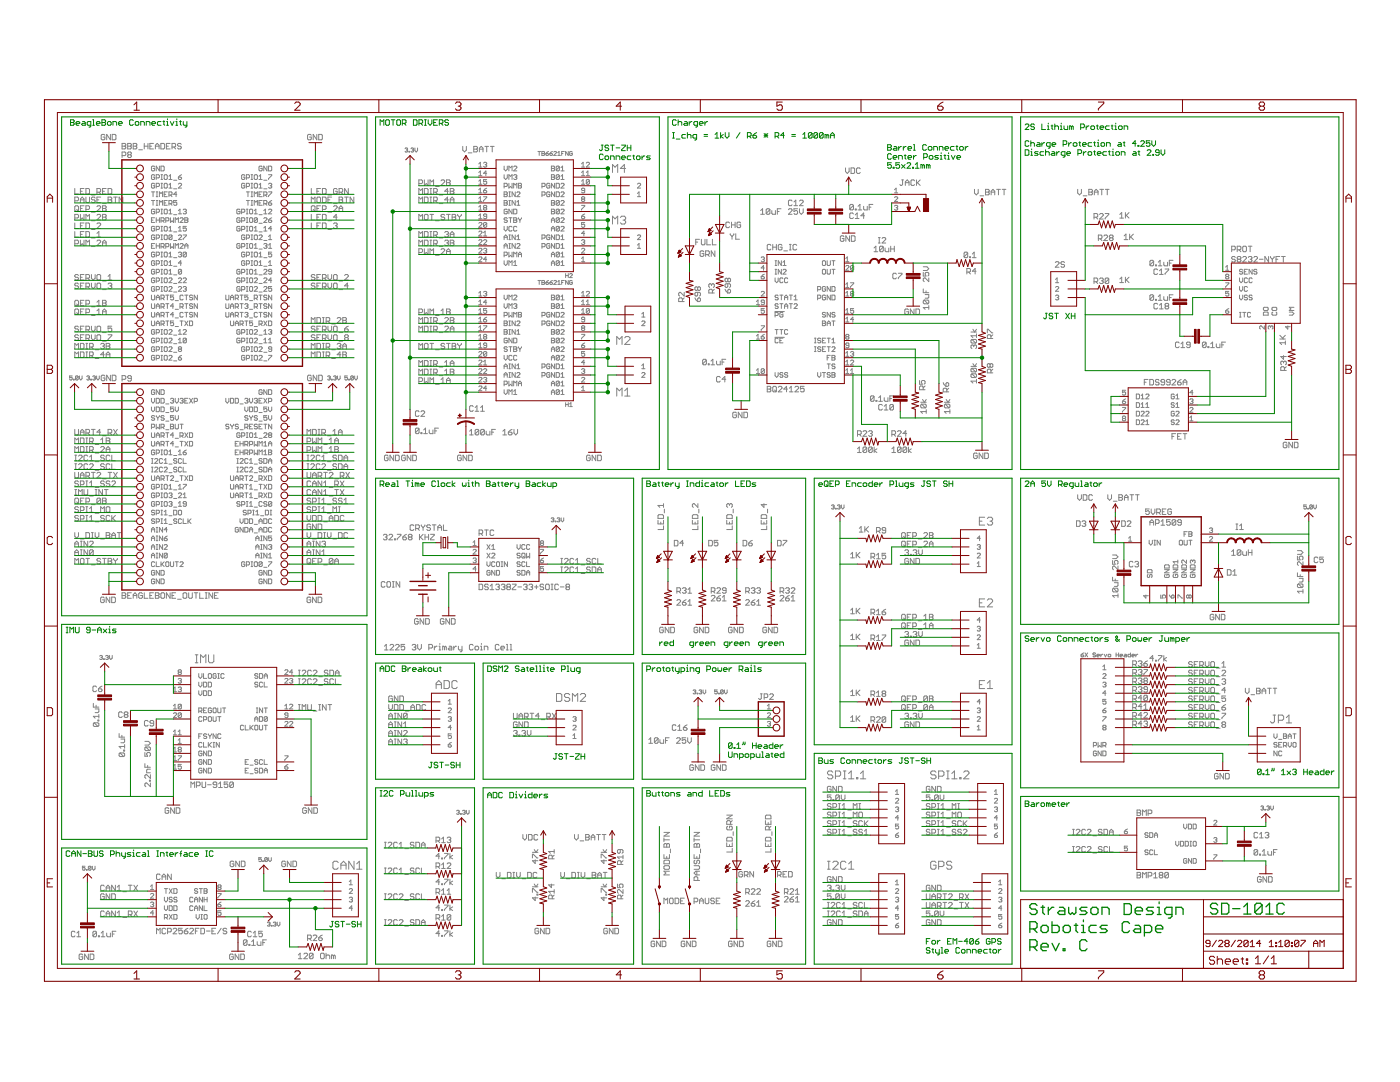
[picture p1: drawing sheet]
<svg xmlns="http://www.w3.org/2000/svg" width="279mm" height="216mm" viewBox="0 0 279 216" stroke-linecap="round" stroke-linejoin="round" font-family="sans-serif">
<g fill="none" stroke="#808080" stroke-width=".2">
<path d="M14.9 37.6v1.1h.8M16 38.2h.4M16 39.9h.8M16.8 37.6h-.8v1.1h.8M17.1 37.6h.6l.2 .2v.7l-.2 .2h-.6zM17.1 39.3v1l.2 .1h.4l.2-.1v-1M18.2 38.9h.8M19 39.5l-.2-.2h-.4l-.2 .2 .2 .4h.4l.2 .2-.2 .3h-.4l-.2-.1M19.3 38.4h.6l.2-.2v-.4l-.2-.2h-.6v1.1M19.3 39.9h.4M19.7 38.4l.4 .3M20.1 39.3h-.8v1.1h.8"/>
<path d="M20.5 38.2h.3M20.9 27l-.2-.2h-.3l-.2 .2v.7l.2 .2h.3l.2-.2v-.4h-.3M21.2 37.6h-.7v1.1h.7M21.6 37.6h.5l.2 .2v.7l-.2 .2h-.5zM21.6 39.3h.5l.2 .2-.2 .4 .2 .4-.2 .1h-.5zM21.6 39.9h.5M22 26.8v1.1l-.7-1.1v1.1M22.4 26.8h.5l.2 .2v.7l-.2 .2h-.5zM22.7 39.3h.7M23 39.3v1.1M24.4 28.6h.5l.2 .2-.2 .4 .2 .3-.2 .2h-.5zM24.4 31.1h.5l.2-.2v-.4l-.2-.2h-.5v1.1"/>
<path d="M24.4 29.2h.5M24.5 39.3v1.1l-.7-1.1v1.1M25.5 28.6h.5l.2 .2-.2 .4 .2 .3-.2 .2h-.5zM25.5 29.2h.5M25.7 30.9l-.2-.2 .2-.4h.3l.2 .2-.2 .4M25.7 30.9l-.2 .2 .2 .3h.3l.2-.2-.2-.3M25.7 30.9h.3M26.6 28.6h.5l.2 .2-.2 .4 .2 .3-.2 .2h-.5zM26.6 29.2h.5M27.7 29.9h.7M28.8 28.6v1.1M28.8 29.2h.7"/>
<path d="M29.5 28.6v1.1M29.9 29.2h.4M30.2 38.3h.7M30.5 38.3v.9M30.6 28.6h-.7v1.1h.7M30.9 33.3l-.2-.2h-.3l-.2 .2v.6l.2 .2h.3l.2-.5h-.4M30.9 35l-.2-.1h-.3l-.2 .1v.6l.2 .2h.3l.2-.5h-.4M30.9 36.7l-.2-.1h-.3l-.2 .1v.7l.5 .1 .2-.4h-.4M31 29.7v-.7l.4-.4 .3 .4v.7M31 29.2h.7M31.2 35.5h.4l.2-.2v-.3l-.2-.1h-.4v.9M31.2 37.2h.4l.2-.1v-.4l-.2-.1h-.4v.9"/>
<path d="M31.2 38.3h.3M31.2 39.2h.3M31.3 38.3v.9M31.8 33.1v1l-.6-1v1M31.8 39.2v-.9l.3 .3 .3-.3v.9M32.1 28.6h.6l.2 .2v.7l-.2 .2h-.6zM32.1 33.1h.5l.2 .2v.6l-.2 .2h-.5zM32.1 34.9h.3M32.1 35.8h.3M32.1 36.6h.3M32.1 37.5h.3M32.3 34.9v.9"/>
<path d="M32.3 36.6v.9M32.8 38.8h.3M32.9 34.9h.3l.2 .1v.6l-.2 .2h-.3l-.1-.2v-.6zM32.9 36.6h.3l.2 .1v.7l-.2 .1-.4-.1v-.7zM33.2 29.2h.4M33.4 38.3h-.6v.9h.6M33.7 38.9h.5l.1-.1-.1-.5h-.5v.9M33.7 35.2l.3-.3v.9M33.7 36.9l.3-.3v.9M33.7 35.8h.6M33.7 37.5h.6M34 28.6h-.8v1.1h.8"/>
<path d="M34 38.9l.3 .3M34.3 29.3h.6l.2-.1v-.4l-.2-.2h-.6v1.1M34.6 36h.7M34.6 37.7h.7M34.7 29.3l.4 .4M35.3 38.8h-.7l.5-.5v.9M35.6 35.3h.5l.1 .3-.1 .2h-.3l-.2-.2zM35.6 36.7l.2-.1h.3l.1 .1-.6 .8h.6M36.2 28.8l-.2-.2h-.4l-.2 .2 .2 .4h.4l.2 .1-.2 .4h-.4l-.2-.2M36.2 34.9l-.6 .4M48.9 35l-.2-.1h-.3l-.2 .1v.6l.2 .2h.3l.2-.2v-.3h-.4M48.9 36.7l-.2-.1h-.3l-.2 .1v.7l.2 .1 .5-.1v-.3h-.4"/>
<path d="M49.2 35.5h.4l.2-.2-.2-.4h-.4v.9M49.2 37.2h.4l.2-.1-.2-.5h-.4v.9M49.2 38.3h.6M49.5 38.3v.9M50.1 34.9h.3M50.1 35.8h.3M50.1 36.6h.3M50.1 37.5h.3M50.1 38.3h.3M50.1 39.2h.3M50.3 34.9v.9M50.3 36.6v.9"/>
<path d="M50.3 38.3v.9M50.7 35l.2-.1h.3l.2 .1v.6l-.2 .2h-.3l-.2-.2zM50.7 36.7l.2-.1h.3l.2 .1v.7l-.2 .1-.5-.1zM50.7 39.2v-.9l.4 .3 .3-.3v.9M51.7 35.2l.3-.3v.9M51.7 36.9l.3-.3v.9M51.7 35.8h.6M51.7 37.5h.6M51.7 38.8h.3M52.3 33.3l-.1-.2h-.3l-.2 .2v.6l.2 .2h.3l.1-.2v-.3h-.3M52.3 38.3h-.6v.9h.6M52.6 38.9h.5l.2-.1v-.3l-.2-.2h-.5v.9"/>
<path d="M52.6 36h.7M52.6 37.7h.7M53 38.9l.3 .3M53.3 33.1v1l-.7-1v1M53.6 33.1h.5l.1 .2v.6l-.1 .2h-.5zM53.6 34.9h.6l-.6 .9M53.6 38.3h.6l-.6 .9M53.6 36.7l.1-.1h.4l.1 .1-.1 .4M53.9 37.1h.2M54.1 37.1l.1 .1-.1 .3-.5-.1M62.1 27l-.2-.2h-.3l-.2 .2v.7l.2 .2h.3l.2-.2v-.4h-.3M62.1 37.6v1.1h.8"/>
<path d="M63.2 26.8v1.1l-.7-1.1v1.1M63.2 38.2h.4M63.4 39.3h.4l.2 .2v.8l-.2 .1h-.4l-.2-.1v-.8zM63.6 26.8h.6l.1 .2v.7l-.1 .2h-.6zM64 37.6h-.8v1.1h.8M64.3 37.6h.6l.2 .2v.7l-.2 .2h-.6zM64.3 39.3h.6l.2 .2v.8l-.2 .1h-.6zM65.4 38.9h.8M65.4 39.9h.4M66.2 39.3h-.8v1.1h.8M67.3 37.8l-.2-.2h-.4l-.1 .2v.7l.1 .2h.4l.2-.2v-.3h-.4M67.7 39.3h.5l.2 .2-.2 .4 .2 .4-.2 .1h-.5z"/>
<path d="M67.7 38.4h.5l.2-.2v-.4l-.2-.2h-.5v1.1M67.7 39.9h.5M68 38.4l.4 .3M68.8 39.3h.7M69.1 39.3v1.1M69.5 37.6v1.1l-.7-1.1v1.1M70.6 39.3v1.1l-.7-1.1v1.1M80.8 29.7l.4-.2 .1 .2-.1 .2M81.1 29.9h.1M81.2 29.9l.1 .2-.1 .2-.4-.1M81.6 30.2l.1 .1zM82 29.7l.4-.2 .1 .2-.1 .2"/>
<path d="M82.3 29.9h.1M82.4 29.9l.1 .2-.1 .2-.4-.1M82.8 29.5v.6l.3 .2 .2-.2v-.6M83.6 36.6h.5l.2-.2v-.3l-.2-.2h-.5v1.1M83.6 38.7v-1.1l.3 .4 .4-.4v1.1M84.7 39.3h.5l.2 .2v.8l-.2 .1h-.5zM84.7 35.9v1.1l.4-.4 .3 .4v-1.1M84.7 37.6h.5l.2 .2v.7l-.2 .2h-.5zM85.8 37v-1.1l.4 .4 .3-.4v1.1M85.8 38.7h.4M85.8 37.6h.4M85.8 39.3h.4"/>
<path d="M86 37.6v1.1M86 39.3v1.1M86.6 38.4h.5l.2-.2v-.4l-.2-.2h-.5v1.1M86.9 37.2h.8M86.9 38.4l.4 .3M87.7 38.9h.7M88 36.1l.2-.2h.4l.2 .2v.2l-.8 .7h.8M89.1 35.9h.6l.2 .2-.2 .3 .2 .4-.2 .2h-.6zM89.1 36.4h.6M89.5 38.2h-.7l.5-.6v1.1M89.5 39.9h-.7l.5-.6v1.1M89.9 37.6h.5l.2 .2-.2 .4 .2 .3-.2 .2h-.5z"/>
<path d="M89.9 38.2h.5M89.9 39.9h.7M92.4 29.2v.8l.3 .3 .4-.3v-.8M93.5 30.5h.7M94.6 29.2h.5l.2 .2-.2 .4 .2 .3-.2 .2h-.5zM94.6 29.8h.5M95.5 36.2l.4-.4v1M95.5 37.9l.4-.4v1M95.5 39.6l.4-.3v.9M95.5 32.7l.4-.3v.9M95.5 34.4l.4-.3v1M95.5 38.5h.7"/>
<path d="M95.5 36.8h.7M95.5 35.1h.7M95.5 33.3h.7M95.7 29.8h.7M95.7 30.3v-.7l.3-.4 .4 .4v.7M96.5 32.6l.2-.2h.3l.1 .2-.1 .3M96.5 38h.5l.1 .3-.4 .2-.2-.2zM96.5 39.3h.6l-.6 .9M96.8 29.2h.7M96.8 32.9h.2M97 32.9l.1 .1-.1 .3-.5-.1M97.1 29.2v1.1"/>
<path d="M97.1 35.8h-.6v.5l.3-.1 .3 .1v.3l-.1 .2-.5-.2M97.1 34.6h-.6l.5-.5v1M97.1 37.5l-.6 .5M97.9 29.2h.7M98.2 29.2v1.1M100.6 33.1v.7l.3 .3 .3-.3v-.7M100.6 34.9v.6l.3 .3 .3-.3v-.6M100.6 37.2h.5l.1-.1-.1-.5h-.5v.9M100.6 38.3h.5l.1 .2-.1 .3 .1 .3-.1 .1h-.5zM100.6 38.8h.5M101.6 34.1v-1l.3 .4 .3-.4v1M101.6 35.8v-.9l.3 .3 .3-.3v.9"/>
<path d="M101.6 36.6v.9l.3-.3 .3 .3v-.9M101.6 38.3h.3M101.6 39.2h.3M101.7 38.3v.9M102.5 37.5v-.9l.3 .3 .3-.3v.9M102.5 35l.2-.1h.3l.1 .1-.1 .3M102.5 33.3l.2-.2h.3l.1 .2-.6 .8h.6M102.8 38.3v.9l-.6-.9v.9M102.8 35.3h.2M103 35.3l.1 .2-.1 .3h-.3l-.2-.2M103.1 38.5l.2-.2h.3l.2 .2-.7 .7h.7M103.5 36.6h.4l.2 .1-.2 .4 .2 .3-.2 .1h-.4z"/>
<path d="M103.5 37.1h.4M107.4 30.2h.5M107.6 30.2v.8M108.1 30.2l.6 .2-.2 .2 .2 .3-.2 .1h-.4zM108.1 30.6h.4M108.2 37.2h.4l.2-.1v-.4l-.2-.1h-.4v.9M108.2 38.9h.4l.2-.1v-.3l-.2-.2h-.4v.9M108.9 30.6h.4l.2 .3-.4 .1zM109.5 30.2l-.6 .4M109.7 30.6h.4l.2 .3-.4 .1zM109.7 36.7l-.1-.1h-.3l-.2 .1v.7l.2 .1 .4-.1v-.3h-.3M109.7 38.5l-.1-.2h-.3l-.2 .2v.6l.2 .1 .4-.1v-.3h-.3"/>
<path d="M110 33.1h.5l.2 .2-.2 .3 .2 .3-.2 .2h-.5zM110 33.6h.5M110 34.9h.5l.2 .1-.2 .3 .2 .3-.2 .2h-.5zM110 35.3h.5M110.3 30.2l-.6 .4M110.5 30.4l.2-.2 .3 .2-.5 .6h.5M110.7 36.6v.9l-.7-.9v.9M110.7 38.3v.9l-.7-.9v.9M111 36.6h.5l.1 .1v.7l-.1 .1h-.5zM111 38.3h.5l.1 .2v.6l-.1 .1h-.5zM111.3 30.5l.3-.3v.8M111.3 31h.5"/>
<path d="M111.6 33.3l-.1-.2h-.3l-.2 .2v.6M111.6 33.3v.6l-.1 .2h-.3l-.2-.2M111.6 35l-.1-.1h-.3l-.2 .1v.6M111.6 35v.6l-.1 .2h-.3l-.2-.2M111.6 35l-.6 .6M111.6 33.3l-.6 .6M112 33.5l.3-.4v1M112 35.2l.3-.3v.9M112 34.1h.6M112 35.8h.6M112 36.7l.1-.1h.3l.2 .1-.6 .8h.6M112 38.5l.1-.2h.3l.2 .2-.6 .7h.6"/>
<path d="M112.1 30.6h.3M112.6 30.2h-.5v.8M113.4 30.2v.8l-.5-.8v.8M114.2 30.4l-.1-.2-.4 .2v.5l.4 .1 .1-.4h-.3M116.1 32.7l.3-.3v.9M116.1 34.4l.3-.3v1M116.1 36.2l.3-.4v1M116.1 36.8h.6M116.1 35.1h.6M116.1 33.3h.6M116.2 39.7l-.1-.1 .1-.3 .5 .1-.2 .3M116.2 39.7l-.1 .2 .1 .3 .5-.2-.2-.3"/>
<path d="M116.2 39.7h.3M116.7 38h-.5l-.1-.1 .1-.4 .5 .2v.6l-.2 .2-.4-.2M117 32.6l.2-.2h.3l.1 .2-.6 .7h.6M117 34.4l.3-.3v1M117 35.1h.6M117.6 36l-.6 .6M117.6 36l-.1-.2-.5 .2v.6M117.6 36v.6l-.1 .2-.5-.2M122.2 34.4v-1.6l.5 .6 .6-.6v1.6M124.9 33.6h-1.1l.8-.8v1.6M127.2 36.7l.2-.1h.3l.1 .1-.6 .8h.6M127.2 39.2h.6"/>
<path d="M127.2 38.6l.3-.3v.9M168.7 33.5v.7l.4 .4 .4-.4v-.7M169.8 33.5h.6l.2 .2v.7l-.2 .2h-.6zM171.7 33.7l-.2-.2h-.4l-.2 .2v.7l.2 .2h.4l.2-.2M178.5 37.9l.3-.4v1M178.5 39.4l.2-.1 .5 .1v.2l-.7 .6h.7M178.5 38.5h.7M179.9 35.9h.4M180.1 35.9v.9l-.2 .2-.3-.2M180.7 37v-.7l.4-.4 .3 .4v.7M180.7 36.4h.7M182.5 36.1l-.1-.2h-.4l-.2 .2v.7l.2 .2h.4l.1-.2"/>
<path d="M182.9 35.9v1.1M183.1 36.4l.5 .6M183.6 35.9l-.7 .7M194.5 37.8v.7l.3 .4 .4-.4v-.7M195.6 39.1h.7M196.7 37.8h.5l.2 .2-.2 .3 .2 .4-.2 .2h-.5zM196.7 38.3h.5M197.8 38.3h.7M197.8 38.9v-.7l.4-.4 .3 .4v.7M198.9 37.8h.7M199.3 37.8v1.1M200 37.8h.7"/>
<path d="M200.4 37.8v1.1M215.1 37.8v.7l.3 .4 .4-.4v-.7M216.2 39.1h.7M217.3 37.8h.5l.2 .2-.2 .3 .2 .4-.2 .2h-.5zM217.3 38.3h.5M218.4 38.3h.7M218.4 38.9v-.7l.4-.4 .3 .4v.7M219.5 37.8h.7M219.9 37.8v1.1M220.6 37.8h.7M221 37.8v1.1M14.9 43.5h.6l.2-.2v-.4l-.2-.1h-.6v1.1"/>
<path d="M14.9 40.1h.6l.2-.2v-.4l-.2-.2h-.6v1.1M14.9 41.2l.2-.1h.4l.2 .1v.8l-.2 .1h-.4l-.2-.1zM14.9 44.5v1.1h.8M14.9 46.2v1.1h.8M14.9 48.6h.6l.2-.1v-.4l-.2-.2h-.6v1.1M15.1 59.9h.4l.2 .2v.8l-.2 .1h-.4l-.2-.1v-.8zM15.3 41.8l.4 .3M15.7 56.7l-.2-.2h-.4l-.2 .4 .2 .1h.4l.2 .4-.2 .2h-.4l-.2-.2M15.7 55l-.2-.2h-.4l-.2 .4 .2 .1h.4l.2 .4-.2 .2h-.4l-.2-.2M16 40.4v-.7l.4-.4 .4 .4v.7M16 42.8v1.1l.4-.4 .4 .4v-1.1M16 47.9v1.1l.4-.4 .4 .4v-1.1"/>
<path d="M16 46.8h.4M16 55.3h.4M16 45h.4M16 57h.4M16 41.6h.4M16.8 59.9h-.8v1.1h.8M16.8 41.1h-.8v1h.8M16.8 54.8h-.8v1.1h.8M16.8 44.5h-.8v1.1h.8M16.8 46.2h-.8v1.1h.8M16.8 56.5h-.8v1.1h.8M17.1 41.8h.6l.2-.2v-.4l-.2-.1h-.6v1"/>
<path d="M17.1 43.9v-1.1l.4 .3 .4-.3v1.1M17.1 44.5h.6l.2 .2v.7l-.2 .2h-.6zM17.1 46.2h.6l.2 .2v.7l-.2 .2h-.6zM17.1 49v-1.1l.4 .4 .4-.4v1.1M17.1 55.5h.6l.2-.2v-.3l-.2-.2h-.6v1.1M17.1 57.2h.6l.2-.2v-.3l-.2-.2h-.6v1.1M17.5 57.2l.4 .4M17.5 55.5l.4 .4M18.2 54.8v.7l.4 .4 .4-.4v-.7M18.2 56.5v.7l.4 .4 .4-.4v-.7M18.2 44h.8M18.2 47.5h.8"/>
<path d="M18.2 49.2h.8M18.2 45.8h.8M18.2 42.3h.8M19.3 46.6l.4-.4v1.1M19.3 41.2l.2-.1h.4l.2 .1v.2l-.8 .7h.8M19.3 42.9l.2-.1h.4l.2 .1v.2l-.8 .8h.8M19.3 44.7l.2-.2h.4l.2 .2v.2l-.8 .7h.8M19.3 48.1l.2-.2h.4l.2 .2v.2l-.8 .7h.8M19.3 55l.2-.2h.4l.2 .2v.7l-.2 .2h-.4l-.2-.2zM19.3 56.7l.2-.2h.4l.2 .2v.7l-.2 .2h-.4l-.2-.2zM19.3 47.3h.8M20.5 41.1h.5l.2 .1-.2 .4 .2 .4-.2 .1h-.5z"/>
<path d="M20.5 42.8h.5l.2 .1-.2 .4 .2 .4-.2 .2h-.5zM20.5 49v-.7l.3-.4 .4 .4v.7M20.5 59.9h.5l.2 .2-.2 .4 .2 .4-.2 .1h-.5zM20.5 56.1h.7M20.5 48.5h.7M20.5 43.3h.5M20.5 40.6h.7M20.5 57.8h.7M20.5 41.6h.5M21.6 56.7l.2-.2h.3l.2 .2-.2 .3M21.6 55.9h.7M21.6 55.2l.3-.4v1.1"/>
<path d="M21.9 57h.2M22.1 57l.2 .2-.2 .4h-.3l-.2-.2M30.2 58.9v.8l.2 .1 .5-.1v-.8M30.2 40h.7M30.2 43.9h.3M30.2 49.1h.3M30.5 40v1M30.9 50.5l-.2-.2-.5 .2v.6l.2 .2h.3l.2-.5h-.4M30.9 55.6l-.2-.1h-.3l-.2 .1v.6l.2 .2h.3l.2-.5h-.4M30.9 41.9l-.2-.2-.5 .2v.6l.5 .2 .2-.5h-.4M30.9 47l-.2-.1-.5 .1v.7l.5 .1 .2-.5h-.4M30.9 52.2l-.2-.2h-.3l-.2 .2v.6l.2 .2h.3l.2-.5h-.4"/>
<path d="M30.9 43.5h-.7v.9h.7M30.9 45.3l-.2-.1-.5 .1v.7l.5 .1 .2-.5h-.4M30.9 48.6h-.7v1h.7M30.9 53.9l-.2-.2h-.3l-.2 .2v.6l.2 .2h.3l.2-.5h-.4M30.9 57.3l-.2-.1h-.3l-.2 .1v.7l.5 .1 .2-.4h-.4M31.2 50.9h.4l.2-.1v-.3l-.2-.2h-.4v1M31.2 54.4h.4l.2-.2v-.3l-.2-.2h-.4v1M31.2 56.1h.4l.2-.2v-.3l-.2-.1h-.4v.9M31.2 59.4h.6M31.2 42.4h.4l.2-.2v-.3l-.2-.2h-.4v1M31.2 43.5v.9M31.2 45.8h.4l.2-.2v-.3l-.2-.1h-.4v.9"/>
<path d="M31.2 47.5h.4l.2-.2v-.3l-.2-.1h-.4v.9M31.2 48.6v1M31.2 52.7h.4l.2-.2v-.3l-.2-.2h-.4v1M31.2 57.8h.4l.2-.1v-.4l-.2-.1h-.4v.9M31.2 59.8v-.6l.3-.3 .3 .3v.6M31.2 40h.3M31.2 41h.3M31.2 43.9h.6M31.2 49.1h.6M31.3 40v1M31.8 41v-1l.3 .3 .3-.3v1M31.8 43.5v.9"/>
<path d="M31.8 48.6v1M32.1 44.1h.5l.2-.2v-.3l-.2-.1h-.5v.9M32.1 49.2h.5l.2-.1v-.4l-.2-.1h-.5v1M32.1 59.5h.5l.2-.1v-.3l-.2-.2h-.5v.9M32.1 50.3h.3M32.1 55.5h.3M32.1 47.8h.3M32.1 41.7h.3M32.1 42.7h.3M32.1 45.2h.3M32.1 46.1h.3M32.1 46.9h.3"/>
<path d="M32.1 51.3h.3M32.1 52h.3M32.1 53h.3M32.1 53.7h.3M32.1 54.7h.3M32.1 56.4h.3M32.1 57.2h.3M32.1 58.1h.3M32.3 41.7v1M32.3 45.2v.9M32.3 46.9v.9M32.3 50.3v1"/>
<path d="M32.3 52v1M32.3 53.7v1M32.3 55.5v.9M32.3 57.2v.9M32.4 44.1l.4 .3M32.4 49.2l.4 .4M32.4 59.5l.4 .3M32.8 47l.1-.1 .5 .1v.7l-.2 .1-.4-.1zM32.8 40.5h.3M32.9 50.3l.5 .2v.6l-.2 .2h-.3l-.1-.2v-.6zM32.9 55.5h.3l.2 .1v.6l-.2 .2h-.3l-.1-.2v-.6zM32.9 41.7l.5 .2v.6l-.2 .2-.4-.2v-.6z"/>
<path d="M32.9 45.2l.5 .1v.7l-.2 .1-.4-.1v-.7zM32.9 52h.3l.2 .2v.6l-.2 .2h-.3l-.1-.2v-.6zM32.9 53.7h.3l.2 .2v.6l-.2 .2h-.3l-.1-.2v-.6zM32.9 57.2h.3l.2 .1v.7l-.2 .1-.4-.1v-.7zM33.1 44.1h.4l.2-.5-.2-.1h-.4v.9M33.1 49.2h.4l.2-.1-.2-.5h-.4v1M33.1 58.9h.6M33.4 40h-.6v1h.6M33.4 58.9v.9M33.7 40.6h.5l.1-.1-.1-.5h-.5v1M33.7 55.6l.2-.1h.3l.1 .1-.6 .8h.6M33.7 57.3l.2-.1h.3l.1 .1-.6 .8h.6"/>
<path d="M33.7 42l.3-.3v1M33.7 45.5l.3-.3v.9M33.7 50.6l.3-.3v1M33.7 52.3l.3-.3v1M33.7 54.1l.3-.4v1M33.7 42.7h.6M33.7 46.1h.6M33.7 51.3h.6M33.7 53h.6M33.7 54.7h.6M34 43.5v.9l.3-.3 .3 .3v-.9M34 48.6v1l.3-.4 .3 .4v-1"/>
<path d="M34 40.6l.3 .4M34.3 47v.7l-.1 .1-.5-.1M34.3 47l-.1-.1-.5 .1v.7M34.3 47l-.6 .7M34.6 58.9h-.6v.5l.3-.2 .3 .2-.1 .4-.5-.1M34.6 51.4h.7M34.6 42.8h.7M34.6 46.3h.7M34.6 48h.7M34.6 53.1h.7M34.6 54.8h.7M34.6 56.6h.7"/>
<path d="M34.6 58.3h.7M35 44.4v-.9l.3 .3 .3-.3v.9M35 49.6v-1l.3 .3 .3-.3v1M35 60h.6M35.3 40h-.7v.5l.5-.2 .2 .5-.2 .2-.5-.2M35.6 55.6l.2-.1h.3l.1 .1-.6 .8h.6M35.6 42l.3-.3v1M35.6 45.5l.3-.3v.9M35.6 50.5l.5-.2 .1 .2-.1 .3M35.6 47l.2-.1 .4 .1v.2l-.6 .6h.6M35.6 57.3l.2-.1h.3l.1 .1-.6 .8h.6M35.6 42.7h.6"/>
<path d="M35.6 46.1h.6M35.9 50.8h.2M35.9 43.6l.2-.1 .5 .1v.2l-.7 .6h.7M35.9 48.7l.2-.1 .5 .1v.2l-.7 .7h.7M36.1 50.8l.1 .1-.1 .4h-.3l-.2-.2M36.2 53.9v.6l-.1 .2h-.3l-.2-.2M36.2 52.5h-.6l.5-.5v1M36.2 53.9l-.1-.2h-.3l-.2 .2v.6M36.2 53.9l-.6 .6M36.6 59.1l-.2-.2h-.3l-.2 .2v.6l.2 .1 .5-.1M36.6 55.6l.1-.1h.3l.2 .1-.6 .8h.6M36.6 46.9h.6l-.6 .9"/>
<path d="M36.6 41.9l.4-.2 .2 .2-.2 .3M36.6 57.3l.1-.1h.3l.2 .1-.2 .4M36.9 42.2h.1M36.9 43.5h.4l.2 .1-.2 .3 .2 .3-.2 .2h-.4zM36.9 49.6v-.7l.3-.3 .3 .3v.7M36.9 43.9h.4M36.9 49.1h.6M36.9 57.7h.1M36.9 58.9h.6M37 42.2l.2 .2-.2 .3-.4-.2M37 57.7l.2 .1-.2 .3-.4-.1M37.2 50.5l-.5-.2-.1 .2v.6"/>
<path d="M37.2 45.2h-.6v.4l.3-.1 .3 .1v.4l-.2 .1-.4-.1M37.2 50.5v.6l-.2 .2h-.3l-.1-.2M37.2 58.9v.9M37.2 50.5l-.6 .6M38.4 59.1l-.1-.2h-.3l-.2 .3 .2 .2h.3l.1 .3-.1 .1-.5-.1M39.4 58.9v.9l-.6-.9v.9M45.1 58.9v.8l.1 .1 .5-.1v-.8M46 59.8v-.6l.3-.3 .3 .3v.6M46 59.4h.6M46.9 59.5h.5l.2-.1v-.3l-.2-.2h-.5v.9M47.3 59.5l.3 .3M47.9 55.6l-.2-.1h-.3l-.1 .1v.6l.1 .2h.3l.2-.2v-.3h-.3"/>
<path d="M47.9 41.9l-.2-.2-.4 .2v.6l.1 .2 .5-.2v-.3h-.3M47.9 43.6l-.2-.1-.4 .1v.6l.1 .2 .5-.2v-.3h-.3M47.9 45.3l-.2-.1-.4 .1v.7l.1 .1 .5-.1v-.4h-.3M47.9 48.7l-.2-.1-.4 .1v.7l.1 .2h.3l.2-.2v-.3h-.3M47.9 53.9l-.2-.2h-.3l-.1 .2v.6l.1 .2h.3l.2-.2v-.3h-.3M47.9 57.3l-.2-.1h-.3l-.1 .1v.7l.1 .1 .5-.1v-.3h-.3M47.9 58.9h.6M48.2 56.1h.5l.2-.2v-.3l-.2-.1h-.5v.9M48.2 42.4h.5l.2-.2v-.3l-.2-.2h-.5v1M48.2 44.1h.5l.2-.2v-.3l-.2-.1h-.5v.9M48.2 45.8h.5l.2-.2v-.3l-.2-.1h-.5v.9M48.2 49.2h.5l.2-.1v-.4l-.2-.1h-.5v1"/>
<path d="M48.2 54.4h.5l.2-.2v-.3l-.2-.2h-.5v1M48.2 57.8h.5l.2-.1v-.4l-.2-.1h-.5v.9M48.2 58.9v.9M48.9 50.5l-.2-.2-.5 .2v.6l.2 .2h.3l.2-.2v-.3h-.4M48.9 47l-.2-.1-.5 .1v.7l.2 .1 .5-.1v-.4h-.4M48.9 52.2l-.2-.2h-.3l-.2 .2v.6l.2 .2h.3l.2-.2v-.3h-.4M49.2 50.9h.4l.2-.1-.2-.5h-.4v1M49.2 55.5h.3M49.2 47.5h.4l.2-.2-.2-.4h-.4v.9M49.2 52.7h.4l.2-.2-.2-.5h-.4v1M49.2 40h.6M49.2 41.7h.3"/>
<path d="M49.2 42.7h.3M49.2 43.5h.3M49.2 44.4h.3M49.2 45.2h.3M49.2 46.1h.3M49.2 48.6h.3M49.2 49.6h.3M49.2 53.7h.3M49.2 54.7h.3M49.2 56.4h.3M49.2 57.2h.3M49.2 58.1h.3"/>
<path d="M49.3 41.7v1M49.3 43.5v.9M49.3 45.2v.9M49.3 48.6v1M49.3 53.7v1M49.3 55.5v.9M49.3 57.2v.9M49.5 40v1M49.5 58.9h-.6v.5l.3-.2 .3 .2v.3l-.2 .1-.4-.1M49.8 43.6l.2-.1 .4 .1v.6l-.1 .2-.5-.2zM49.8 60h.6M50 55.5h.3l.1 .1v.6l-.1 .2h-.3l-.2-.2v-.6z"/>
<path d="M50 57.2h.3l.1 .1v.7l-.1 .1-.5-.1v-.7zM50 41.7l.4 .2v.6l-.1 .2-.5-.2v-.6zM50 45.2l.4 .1v.7l-.1 .1-.5-.1v-.7zM50 48.6l.4 .1v.7l-.1 .2h-.3l-.2-.2v-.7zM50 53.7h.3l.1 .2v.6l-.1 .2h-.3l-.2-.2v-.6zM50.1 50.3h.3M50.1 47.8h.3M50.1 40h.3M50.1 41h.3M50.1 46.9h.3M50.1 51.3h.3M50.1 52h.3"/>
<path d="M50.1 53h.3M50.3 40v1M50.3 46.9v.9M50.3 50.3v1M50.3 52v1M50.7 52.2l.2-.2h.3l.2 .2v.6l-.2 .2h-.3l-.2-.2zM50.7 50.5l.2-.2 .5 .2v.6l-.2 .2h-.3l-.2-.2zM50.7 59.5h.5l.2-.1-.2-.5h-.5v.9M50.7 55.6l.2-.1h.3l.2 .1-.7 .8h.7M50.7 47l.2-.1 .5 .1v.7l-.2 .1-.5-.1zM50.7 41v-1l.4 .3 .3-.3v1M50.7 57.3l.2-.1h.3l.2 .1-.7 .8h.7"/>
<path d="M50.7 42l.4-.3v1M50.7 45.5l.4-.3v.9M50.7 48.9l.4-.3v1M50.7 54.1l.4-.4v1M50.7 42.7h.7M50.7 46.1h.7M50.7 49.6h.7M50.7 54.7h.7M51.1 59.5l.3 .3M51.4 43.6v.6l-.2 .2-.5-.2M51.4 43.6l-.2-.1-.5 .1v.6M51.4 43.6l-.7 .6"/>
<path d="M51.7 49.7h.6M51.7 47l.2-.1 .4 .1v.2l-.6 .6h.6M51.7 50.6l.3-.3v1M51.7 52.3l.3-.3v1M51.7 40.5h.3M51.7 42.8h.6M51.7 44.6h.6M51.7 46.3h.6M51.7 51.3h.6M51.7 53h.6M51.7 54.8h.6M51.7 56.6h.6"/>
<path d="M51.7 58.3h.6M51.7 58.9h.6M52 58.9v.9M52.3 40h-.6v1h.6M52.6 51.4h.7M52.6 55.6l.2-.1h.3l.2 .1-.7 .8h.7M52.6 40.6h.5l.2-.1v-.3l-.2-.2h-.5v1M52.6 43.6l.2-.1 .5 .1v.2l-.7 .6h.7M52.6 48.7l.5-.1 .2 .1-.2 .4M52.6 53.9l.2-.2h.3l.2 .2-.7 .8h.7M52.6 57.3l.2-.1h.3l.2 .1-.7 .8h.7M52.6 42l.4-.3v1"/>
<path d="M52.6 45.5l.4-.3v.9M52.6 42.7h.7M52.6 46.1h.7M52.6 48h.7M52.6 53.1h.7M53 40.6l.3 .4M53 49.1h.1M53.1 49.1l.2 .1-.2 .4h-.3l-.2-.2M53.3 59.1l-.2-.2h-.3l-.2 .3 .2 .2h.3l.2 .3-.2 .1-.5-.1M53.6 47.8h.6M53.6 40.5h.5l.1 .3-.5 .2zM53.6 43.9h.5l.1 .3-.5 .2z"/>
<path d="M53.6 41.9l.1-.2 .5 .2-.6 .8h.6M53.6 47.2l.3-.3v.9M53.6 48.9l.3-.3v1M53.6 52.3l.3-.3v1M53.6 49.6h.6M53.6 53h.6M54.2 50.3h-.6v.5l.3-.2 .3 .2v.3l-.1 .2h-.4l-.1-.2M54.2 54.2h-.5l-.1-.1 .1-.4h.4l.1 .2v.6l-.1 .2h-.4l-.1-.2M54.2 57.2h-.6v.5l.5-.2 .1 .2v.3l-.1 .1-.5-.1M54.2 58.9v.9l-.6-.9v.9M54.2 45.6h-.6l.5-.4v.9M54.2 55.9h-.6l.5-.4v.9"/>
<path d="M54.2 40l-.6 .5M54.2 43.5l-.6 .4M62.1 40.4v-1.1l.4 .4 .4-.4v1.1M62.1 41.2l.2-.1h.4l.2 .1v.8l-.2 .1h-.4l-.2-.1zM62.1 42.8v1.1h.8M62.1 44.5v1.1h.8M62.5 41.8l.4 .3M62.9 55l-.2-.2h-.4l-.2 .4 .2 .1h.4l.2 .4-.2 .2h-.4l-.2-.2M62.9 56.7l-.2-.2h-.4l-.2 .4 .2 .1h.4l.2 .4-.2 .2h-.4l-.2-.2M63.2 43.3h.4M63.2 55.3h.4M63.2 45h.4"/>
<path d="M63.2 57h.4M63.2 41.6h.4M64 42.8h-.8v1.1h.8M64 41.1h-.8v1h.8M64 54.8h-.8v1.1h.8M64 44.5h-.8v1.1h.8M64 56.5h-.8v1.1h.8M64.3 57.2h.6l.2-.2v-.3l-.2-.2h-.6v1.1M64.3 55.5h.6l.2-.2v-.3l-.2-.2h-.6v1.1M64.3 42.8h.6l.2 .1v.8l-.2 .2h-.6zM64.3 41.8h.6l.2-.2v-.4l-.2-.1h-.6v1M64.3 44.5h.6l.2 .2v.7l-.2 .2h-.6z"/>
<path d="M64.7 55.5l.4 .4M64.7 57.2l.4 .4M65.4 44h.8M65.4 54.8v.7l.4 .4 .4-.4v-.7M65.4 56.5v.7l.4 .4 .4-.4v-.7M65.4 45.8h.8M65.4 42.3h.8M66.6 41.2l.1-.1h.4l.2 .1v.2l-.7 .7h.7M66.6 44.7l.1-.2h.4l.2 .2-.2 .3M66.6 40.6h.7M66.7 54.8h.4l.2 .2v.7l-.2 .2h-.4l-.1-.2v-.7zM66.7 56.5h.4l.2 .2v.7l-.2 .2h-.4l-.1-.2v-.7z"/>
<path d="M66.9 45h.2M67.1 45l.2 .2-.2 .4h-.4l-.1-.2M67.3 43.3h-.7l.5-.5v1.1M67.7 56.1h.7M67.7 42.1v-.7l.3-.3 .4 .3v.7M67.7 57.8h.7M67.7 41.6h.7M68.8 55l.2-.2h.3l.2 .2v.2l-.7 .7h.7M69.5 57h-.7l.5-.5v1.1M83.6 47.3v-1.1l.3 .4 .4-.4v1.1M83.6 40.4v-1.1l.3 .4 .4-.4v1.1M83.6 43.9v-1.1l.3 .3 .4-.3v1.1"/>
<path d="M83.6 49v-1.1l.3 .4 .4-.4v1.1M83.6 50.4h.5l.2-.2v-.4l-.2-.2h-.5v1.1M84.7 42.9l.2-.1h.3l.2 .1v.8l-.2 .2h-.3l-.2-.2zM84.7 46.2h.5l.2 .2v.7l-.2 .2h-.5zM84.7 47.9h.5l.2 .2v.7l-.2 .2h-.5zM84.7 49.6v1.1l.4-.3 .3 .3v-1.1M85.8 42.8h.7M85.8 49h.4M85.8 50.7v-1.1l.4 .4 .3-.4v1.1M85.8 47.9h.4M85.8 40.4h.4M85.8 47.3h.4"/>
<path d="M85.8 46.2h.4M86 46.2v1.1M86 47.9v1.1M86.2 42.8v1.1M86.6 40.1h.5l.2-.2v-.4l-.2-.2h-.5v1.1M86.6 48.6h.5l.2-.1v-.4l-.2-.2h-.5v1.1M86.6 46.9h.5l.2-.1v-.4l-.2-.2h-.5v1.1M86.9 44h.8M86.9 50.9h.8M86.9 40.1l.4 .3M86.9 48.6l.4 .4M86.9 46.9l.4 .4"/>
<path d="M87.7 47.5h.7M87.7 49.2h.7M87.7 40.6h.7M88 49.8l.2-.2h.4l.2 .2v.2l-.8 .7h.8M88.8 42.9l-.2-.1h-.4l-.2 .1 .2 .4h.4l.2 .2-.2 .4h-.4l-.2-.2M88.8 46.4l.1-.2h.4l.2 .2-.2 .4M88.8 48.1l.1-.2h.4l.2 .2-.2 .4M89.1 42.8h.8M89.1 48.5h.2M89.1 50.7v-.7l.4-.4 .4 .4v.7M89.1 50.2h.8M89.1 46.8h.2"/>
<path d="M89.3 48.5l.2 .1-.2 .4h-.4l-.1-.2M89.3 46.8l.2 .1-.2 .4h-.4l-.1-.2M89.5 42.8v1.1M89.9 47.9h.5l.2 .2-.2 .4 .2 .3-.2 .2h-.5zM89.9 48.5h.5M89.9 40.4v-.7l.3-.4 .4 .4v.7M89.9 47.3v-.7l.3-.4 .4 .4v.7M89.9 46.8h.7M90.2 42.8h.6l.2 .1-.2 .4 .2 .4-.2 .2h-.6zM90.2 43.3h.6M91.3 42.8l.4 .5M91.7 43.3v.6"/>
<path d="M92.1 42.8l-.4 .5M95.5 46.3l.2-.2h.3l.2 .2-.7 .8h.7M95.5 59.1h.7M95.5 41.9h.7M95.5 51.4l.2-.1h.3l.2 .1-.7 .8h.7M95.5 44.6l.2-.2 .5 .2v.1l-.7 .7h.7M95.5 49.7l.2-.1h.3l.2 .1-.7 .8h.7M95.5 58.5l.4-.4v1M95.5 41.3l.4-.3v.9M95.5 43l.4-.3v.9M95.5 48l.2-.2h.3l.2 .2-.7 .8h.7M95.5 43.6h.7"/>
<path d="M95.5 40.2h.7M96.5 48l.2-.2h.3l.1 .2-.6 .8h.6M96.5 49.7l.2-.1h.3l.1 .1-.1 .3M96.5 58.3l.5-.2 .1 .2-.1 .3M96.5 46.4l.3-.3v1M96.5 47.1h.6M96.7 41.4l-.2-.1 .2-.3 .4 .1-.1 .3M96.7 41.4l-.2 .2 .2 .3h.3l.1-.1-.1-.4M96.7 41.4h.3M96.8 50h.2M96.8 58.6h.2M97 50l.1 .2-.1 .3-.5-.1"/>
<path d="M97 58.6l.1 .2-.1 .3-.5-.2M97.1 44.6l-.6 .6M97.1 43.2h-.4l-.2-.2 .2-.3 .4 .1v.7l-.1 .1h-.3l-.2-.1M97.1 44.6v.6l-.1 .2h-.3l-.2-.2M97.1 44.6l-.1-.2-.5 .2v.6M97.1 51.8h-.6l.5-.5v.9M100.6 50.9h.5l.1-.4-.1-.2h-.5v1M100.6 40h.5l.1 .2-.1 .3 .1 .3-.1 .2h-.5zM100.6 45.2v.6l.3 .3 .3-.3v-.6M100.6 47.8v-.6l.3-.3 .3 .3v.6M100.6 49.6v-.7l.3-.3 .3 .3v.7M100.6 52v.7l.3 .3 .3-.3v-.7"/>
<path d="M100.6 58.9v.6l.3 .3 .3-.3v-.6M100.6 40.5h.5M100.6 47.3h.6M100.6 49.1h.6M101.2 41.9l-.1-.2-.5 .2v.6l.5 .2 .1-.5h-.3M101.2 43.6l-.1-.1-.5 .1 .2 .3 .4 .2-.1 .3-.5-.2M101.6 50.3v1l.3-.4 .3 .4v-1M101.6 53v-1l.3 .3 .3-.3v1M101.6 59.8v-.9l.3 .3 .3-.3v.9M101.6 47.8h.3M101.6 40h.3M101.6 41h.3"/>
<path d="M101.6 43.5h.6M101.6 46.9h.3M101.6 48.6h.3M101.6 49.6h.3M101.7 40v1M101.7 46.9v.9M101.7 48.6v1M101.9 43.5v.9M102.2 41.7v1l-.6-1v1M102.2 45.3l-.2-.1-.4 .1v.7l.1 .1 .5-.1M102.5 43.5h.5l.1 .1-.1 .3 .1 .3-.1 .2h-.5zM102.5 41.7h.5l.1 .2v.6l-.1 .2h-.5z"/>
<path d="M102.5 43.9h.5M102.5 53h.6M102.5 59.1l.2-.2h.3l.1 .2-.6 .7h.6M102.5 51.3v-1l.3 .3 .3-.3v1M102.5 52.3l.3-.3v1M102.8 40v1l-.6-1v1M102.8 46.9v.9l-.6-.9v.9M102.8 48.6v1l-.6-1v1M103.1 40.3l.4-.3v1M103.1 47.8h.7M103.1 48.7l.2-.1 .5 .1v.2l-.7 .7h.7M103.1 45.3l-.1-.1-.5 .1v.7l.2 .1 .4-.1"/>
<path d="M103.1 41h.7M103.1 47.2l.4-.3v.9M103.5 50.8h.6M103.5 43.5l.3 .4M103.5 51.3v-.7l.3-.3 .3 .3v.7M103.8 43.9v.5M104.1 43.5l-.3 .4M107.4 56h.5M107.6 56v.7M108.1 56l.6 .1-.2 .3 .2 .2-.2 .1h-.4zM108.1 56.4h.4M108.2 47.5h.4l.2-.2v-.3l-.2-.1h-.4v.9"/>
<path d="M108.2 49.2h.4l.2-.1v-.4l-.2-.1h-.4v1M108.9 56.4h.4l.2 .2-.4 .1zM109.5 56l-.6 .4M109.7 56.4h.4l.2 .2-.4 .1zM109.7 47l-.1-.1-.5 .1v.7l.2 .1 .4-.1v-.4h-.3M109.7 48.7l-.1-.1-.5 .1v.7l.2 .2h.3l.1-.2v-.3h-.3M110 44.4v-.6l.4-.3 .3 .3v.6M110 50.8h.7M110 42.2h.5M110 52.5h.7M110 59.4h.5M110 53v-.7l.4-.3 .3 .3v.7"/>
<path d="M110 40h.5l.2 .2-.2 .3 .2 .3-.2 .2h-.5zM110 40.5h.5M110 41.7h.5l.2 .2-.2 .3 .2 .3-.2 .2h-.5zM110 43.9h.7M110 45.6h.7M110 58.9h.5l.2 .2-.2 .3 .2 .3-.2 .1h-.5zM110 46.1v-.6l.4-.3 .3 .3v.6M110 51.3v-.7l.4-.3 .3 .3v.7M110.3 56l-.6 .4M110.5 56.1l.2-.1 .3 .1-.5 .6h.5M110.7 46.9v.9l-.7-.9v.9M110.7 48.6v1l-.7-1v1"/>
<path d="M111 46.9h.5l.1 .1v.7l-.1 .1h-.5zM111 48.6h.5l.1 .1v.7l-.1 .2h-.5zM111.3 56.7h.5M111.3 56.2l.3-.2v.7M111.6 50.5l-.1-.2-.5 .2v.6M111.6 40.2l-.1-.2h-.3l-.2 .2v.6M111.6 40.2v.6l-.1 .2-.5-.2M111.6 41.9l-.1-.2-.5 .2v.6M111.6 41.9v.6l-.1 .2-.5-.2M111.6 43.6l-.1-.1-.5 .1v.6M111.6 43.6v.6l-.1 .2-.5-.2M111.6 45.3l-.1-.1-.5 .1v.7"/>
<path d="M111.6 45.3v.7l-.1 .1-.5-.1M111.6 50.5v.6l-.1 .2h-.3l-.2-.2M111.6 52.2l-.1-.2h-.3l-.2 .2v.6M111.6 52.2v.6l-.1 .2h-.3l-.2-.2M111.6 59.1v.6l-.1 .1-.5-.1M111.6 59.1l-.1-.2h-.3l-.2 .2v.6M111.6 59.1l-.6 .6M111.6 52.2l-.6 .6M111.6 50.5l-.6 .6M111.6 45.3l-.6 .7M111.6 43.6l-.6 .6M111.6 41.9l-.6 .6"/>
<path d="M111.6 40.2l-.6 .6M112 59.2l.3-.3v.9M112 47.8h.6M112 45.3l.1-.1 .5 .1v.2l-.6 .6h.6M112 40.2l.1-.2h.3l.2 .2-.6 .8h.6M112 41.9l.1-.2 .5 .2-.6 .8h.6M112 43.6l.1-.1 .5 .1v.2l-.6 .6h.6M112 49.6h.6M112 51.3h.6M112 53h.6M112 59.8h.6M112 47.2l.3-.3v.9"/>
<path d="M112 48.9l.3-.3v1M112 50.6l.3-.3v1M112 52.3l.3-.3v1M112.1 56.4h.3M112.6 56h-.5v.7M112.9 54.6v.8M112.9 55h.5M113.4 56v.7l-.5-.7v.7M113.4 54.6v.8M113.7 54.7l.1-.1 .4 .1-.5 .7h.5M114.2 56.1l-.1-.1-.4 .1v.5l.4 .1 .1-.3h-.3M116.1 59.1h.6"/>
<path d="M116.1 49.7l.1-.1h.3l.2 .1-.6 .8h.6M116.1 52.2h.6M116.1 41h.6l-.6 .9M116.1 51.6l.3-.3v.9M116.1 58.5l.3-.4v1M116.1 43.2h.4l.2 .3-.2 .1h-.3l-.1-.1zM116.1 48l.1-.2h.3l.2 .2-.2 .3M116.4 48.3h.1M116.5 48.3l.2 .2-.2 .3h-.3l-.1-.2M116.7 44.4h-.6v.5l.3-.2 .3 .2v.3l-.2 .2h-.3l-.1-.2M116.7 46.6h-.6l.4-.5v1M116.7 42.7l-.6 .5"/>
<path d="M117 58.3l.2-.2 .4 .2v.2l-.6 .6h.6M122.2 44.7v-1.6l.5 .6 .6-.6v1.6M123.8 43.4l.3-.3h.5l.3 .3v.3l-.3 .2M124.3 43.9h.3M124.6 43.9l.3 .3v.2l-.3 .3h-.5l-.3-.3M127.2 47l.2-.1 .4 .1v.2l-.6 .6h.6M127.2 49.6h.6M127.2 48.9l.3-.3v1M136.5 58.3v.8l-.7-.8-.4 .2v.4l.2 .2M136.5 59.4l-.3 .4M138.7 59.4l.5 .8M138.9 48.3h.3"/>
<path d="M139.2 59.6l.2-.2 .4 .2v.4l-.2 .2h-.4zM139.2 57.4l.2-.2 .4 .2v.4l-.2 .2-.4-.2M139.2 58.3v.6l-.1 .2-.4-.2v-.4l.2-.2h.7l.2 .2v.4l-.2 .2M139.2 57.4v.4M139.2 57.4l-.1-.2-.4 .2v.4l.2 .2 .3-.2M139.6 47.8h-.7v1.1M140 47.8v.9l.1 .2h.4l.2-.2v-.9M140.5 50.2l-.2-.1h-.4l-.2 .1v.8l.2 .2h.4l.2-.2v-.4h-.4M140.8 50.8h.6l.2-.2v-.4l-.2-.1h-.6v1.1M141.1 47.8v1.1h.7M141.2 50.8l.4 .4M142 56.8l-.2-.2-.3 .2v.4l.1 .2"/>
<path d="M142 56.8l.2-.2 .4 .2v.4l-.2 .2M142 56.8v.2M142.2 58.5v-.6l-.2-.2h-.4l-.1 .2v.6h1.1M142.2 47.8v1.1h.7M142.6 57.7l-.4 .4M142.7 50.1v1.1l-.8-1.1v1.1M144.7 57.7l.5 .8M145.2 56.6v.6l-.1 .2-.4-.2v-.4l.2-.2h.7l.2 .2v.4l-.2 .2M145.2 57.9l.2-.2 .4 .2v.4l-.2 .2h-.4zM145.2 55.7l.2-.2 .4 .2v.4l-.2 .1-.4-.1M145.2 55.7v.4M145.2 55.7l-.1-.2-.4 .2v.4l.2 .1 .3-.1"/>
<path d="M145.6 44.5l-.2-.2h-.3l-.2 .2v.7l.2 .2h.3l.2-.2M145.7 46.6v.2l.4 .4M146 44.3v1.1M146 44.9h.7M146.1 47.2v.5M146.5 46.6v.2l-.4 .4M146.7 44.3v1.1M146.8 46.6v1.1h.8M147.8 44.5l-.2-.2h-.3l-.2 .2v.7l.2 .2h.3l.2-.2v-.3h-.4M151.8 42l.4-.3v1.1M151.8 42.8h.7M151.9 58.3l.2-.2 .4 .2v.2l-.6 .6h.6"/>
<path d="M151.9 51.4l.2-.1h.3l.1 .1-.1 .4M151.9 55.2h.5l.1 .3-.4 .1zM152.2 51.8h.2M152.4 51.8l.1 .1-.1 .3-.5-.1M152.5 53.5h-.6l.5-.5v.9M152.5 54.7l-.6 .5M153.6 41.8l-.1-.1h-.4l-.2 .1v.8M153.6 41.8v.8l-.1 .2h-.4l-.2-.2M153.6 41.8l-.7 .8M153.8 49l-.1-.2h-.4l-.2 .2v.7l.2 .2h.4l.1-.2M154 42v.6l.2 .2h.5v-.8M154.2 48.8v1.1"/>
<path d="M154.2 49.3h.7M154.7 55.5v.6l.3 .3 .3-.3v-.6M154.7 52h.3M154.7 53h.3M154.7 53.7h.3M154.7 54.7h.3M154.8 52v1M154.8 53.7v1M154.9 48.8v1.1M155.1 42.2h.4M155.3 59.1l-.1-.2h-.4l-.1 .3 .1 .2h.4l.1 .3-.1 .1-.5-.1M155.6 58.9h.7"/>
<path d="M155.9 41.7h-.8v1.1M155.9 52v1l-.6-1v1M155.9 53.7v1l-.6-1v1M155.9 58.9v.9M156.1 49l-.2-.2h-.4l-.2 .2v.7l.2 .2h.4l.2-.2v-.4h-.4M156.3 55.6l-.2-.1h-.3l-.2 .1v.6l.2 .2h.3l.2-.2M156.3 52.3l.3-.3v1M156.3 53h.6M156.3 53.9l.1-.2h.3l.2 .2-.6 .8h.6M156.4 50.1h.8M156.6 59.4h.6M156.6 59.8v-.6l.3-.3 .3 .3v.6"/>
<path d="M157.2 55.6l-.1-.1h-.4l-.1 .1v.6l.1 .2h.4l.1-.2M157.4 41.8l.1-.1h.4l.2 .1v.2l-.7 .8h.7M157.5 58.9h.7M157.5 48.8h.4M157.5 49.9h.4M157.7 48.8v1.1M157.8 58.9v.9M158.1 40.1l-.2-.2h-.4l-.1 .2v.8l.1 .1h.4l.2-.1M158.5 40.3l.3-.4v1.1M158.5 41h.7M158.5 59.8h.6M158.5 59.2l.3-.3v.9"/>
<path d="M159 49l-.2-.2h-.3l-.2 .2v.7l.2 .2h.3l.2-.2M159.2 41.7h-.7v.5l.3-.2 .4 .2v.4l-.2 .2h-.4l-.1-.2M159.6 41.7v.7l.3 .4 .4-.4v-.7M159.6 40.1l.1-.2h.4l.2 .2v.2l-.7 .7h.7M163.2 59.5h.4l.2-.1v-.3l-.2-.2h-.4v.9M163.2 57.8h.4l.2-.1v-.4l-.2-.1h-.4v.9M164.3 52h.3l.2 .2v.6l-.2 .2h-.3l-.2-.2v-.6zM164.3 53.7h.3l.2 .2v.6l-.2 .2h-.3l-.2-.2v-.6zM164.8 59.1l-.2-.2h-.3l-.2 .2v.6l.2 .1 .5-.1v-.3h-.4M164.8 57.3l-.2-.1h-.3l-.2 .1v.7l.2 .1 .5-.1v-.3h-.4M165.1 52v.8l.1 .2h.3l.2-.2v-.8M165.1 53.7v.8l.1 .2h.3l.2-.2v-.8"/>
<path d="M165.7 57.2v.9l-.6-.9v.9M165.7 58.9v.9l-.6-.9v.9M166 58.9h.5l.1 .2v.6l-.1 .1h-.5zM166 52h.6M166 53.7h.6M166 57.2h.5l.1 .1v.7l-.1 .1h-.5zM166.3 52v1M166.3 53.7v1M168.4 47.2l-.1-.1h-.4l-.2 .1v.8l.2 .2h.4l.1-.2v-.4h-.3M168.8 59.1h.6M168.8 57.4h.6M168.8 56.7l.3-.3v1"/>
<path d="M168.8 53.1l.2-.1h.3l.1 .1-.6 .8h.6M168.8 52.2h.6M168.8 51.6l.3-.3v.9M168.8 58.5l.3-.4v1M169.5 47.1v1.1l-.7-1.1v1.1M169.7 56.4h.7l-.7 1M169.9 58.6l-.2 .2 .2 .3 .5-.2-.2-.3M169.9 47.1h.6l.1 .1v.8l-.1 .2h-.6zM169.9 58.6l-.2-.1 .2-.4 .5 .2-.2 .3M169.9 58.6h.3M170.3 41l-.2-.2h-.3l-.2 .2v.7M170.3 42.7l-.2-.2h-.3l-.2 .2v.7l.2 .2h.3l.2-.2"/>
<path d="M170.3 41v.7l-.2 .2h-.3l-.2-.2M170.3 41l-.7 .7M170.4 53.1l-.2-.1h-.3l-.2 .1v.7M170.4 53.1v.7l-.2 .1-.5-.1M170.4 53.1l-.7 .7M170.7 42.9l.4-.4v1.1M170.7 41.7h.2v.2h-.2zM170.7 43.6h.7M171.2 41.9h.8M171.2 41.2l.4-.4v1.1M172.4 41.2v.5l.1 .2h.6v-.7M172.5 43.1h-.7l.6-.6v1.1"/>
<path d="M173.5 41.3h.3M174.2 40.8h-.7v1.1M174.4 49.5l.4-.4v1.1M174.4 50.2h.8M175.3 48.5h.4M175.3 47.4h.4M175.5 47.4v1.1M176 47.6l.2-.2h.4l.2 .2v.2l-.8 .7h.8M176.3 49.3v.7l-.2 .2h-.4l-.2-.2M176.3 49.3l-.2-.2h-.4l-.2 .2v.7M176.3 49.3l-.8 .7M176.6 49.5v.5l.2 .2h.6v-.7"/>
<path d="M177.8 49.1v1.1M177.8 49.7h.7M178.5 49.1v1.1M178.5 41.1l.5-.1 .2 .1-.2 .3M178.8 41.4h.2M178.9 54.7l-.2-.2h-.3l-.2 .2v.7l.2 .2h.3l.2-.2M179 41.4l.2 .2-.2 .3h-.3l-.2-.1M179.3 54.5h.7v.2l-.7 .7v.2M184.3 54.4v.7h.5l-.2-.6 .2-.1h.4l.2 .1v.4l-.2 .2M184.3 57.7v.7h1.1M184.3 53.2h.7l.4 .4-.4 .4h-.7M184.4 59.9h.8l.2 .2v.3l-.2 .2"/>
<path d="M184.4 59.9l-.1 .2v.3l.1 .2h.8M184.4 59.9l.8 .7M184.6 58.8h.8v.5l-.2 .2h-.6M184.8 58v.4M185.4 55.5v.7l-.8-.7h-.2l-.1 .1v.4l.1 .2M193 54.3h.5l.2-.2v-.4l-.2-.1h-.5v1.1M193.1 50.5l-.1-.2h-.4l-.2 .2v.7M193.1 50.5v.7l-.1 .2h-.4l-.2-.2M193.1 50.5l-.7 .7M193.3 54.3l.4 .4M193.5 51.2h.2v.2h-.2zM194.1 51.4h.7"/>
<path d="M194.1 50.7l.3-.4v1.1M194.8 54.1h-.7l.5-.5v1.1M210.6 52.4l.2-.2h.4l.1 .2v.2l-.7 .7h.7M210.7 56.4h.6M210.7 57.3l.1-.1h.3l.2 .1-.6 .8h.6M210.7 59.1l.1-.2h.3l.2 .2-.2 .3M210.7 55.8l.3-.3v.9M211 59.4h.1M211.1 59.4l.2 .1-.2 .3-.4-.1M212.4 52.4l-.1-.2h-.4l-.2 .2 .2 .4h.4l.1 .1-.1 .4h-.4l-.2-.2M218.3 56.2h.6l.2-.2v-.3l-.2-.2h-.6v1.1M218.3 43.3h.6l.2-.1v-.4l-.2-.2h-.6v1.1"/>
<path d="M218.7 43.3l.4 .4M218.7 56.2l.4 .4M219.2 47.6h.6l.1-.1v-.4l-.1-.2h-.6v1.1M219.4 55.7l.2-.2h.4l.2 .2-.2 .3M219.4 42.8l.2-.2h.4l.2 .2v.2l-.8 .7h.8M219.6 47.6l.3 .4M219.8 56h.2M220 56l.2 .2-.2 .4h-.4l-.2-.2M220.3 47.1l.2-.2h.4l.1 .2v.2l-.7 .7h.7M220.6 42.6h.7v.2l-.7 .7v.2M221.3 55.7l-.2-.2h-.4l-.1 .2v.7M221.3 55.7v.7l-.2 .2h-.4l-.1-.2"/>
<path d="M221.3 55.7l-.7 .7M221.6 47.5l-.2 .1 .2 .4h.4l.1-.2-.1-.3M221.6 47.5l-.2-.2 .2-.4h.4l.1 .2-.1 .4M221.6 47.5h.4M223.5 56.4h.7M223.5 42.8l.4-.4v1.1M223.5 55.7l.4-.4v1.1M223.5 43.5h.7M224.3 47.1l.4-.4v1.1M224.3 47.8h.8M224.6 42.4v1.1M224.6 55.3v1.1"/>
<path d="M224.8 43l.5 .5M224.8 55.9l.5 .5M225.3 42.4l-.7 .8M225.3 55.3l-.7 .7M225.4 46.7v1.1M225.6 47.3l.6 .5M226.2 46.7l-.8 .8M230.2 52.1l-.2-.2h-.3l-.2 .2v.8M230.2 59l-.2-.2h-.3l-.2 .2v.7M230.2 52.1v.8l-.2 .1h-.3l-.2-.1M230.2 59v.7l-.2 .2h-.3l-.2-.2M230.2 52.1l-.7 .8"/>
<path d="M230.2 59l-.7 .7M230.6 52.9h.2v.1h-.2zM230.6 59.7h.2v.2h-.2zM231 53.8l-.2-.1h-.3l-.2 .1v.8l.2 .2h.3l.2-.2M231.2 53h.7M231.2 52.3l.3-.4v1.1M231.2 59.2l.3-.4v1.1M231.2 59.9h.7M231.4 54.8h.7M231.4 54l.4-.3v1.1M232.3 52.3v.6l.2 .1h.5v-.7M232.3 59.2v.5l.2 .2h.5v-.7"/>
<path d="M232.5 53.7h.7l-.7 1.1M233.4 52.5h.3M233.4 59.4h.3M234.1 51.9h-.7v1.1M234.1 58.8h-.7v1.1M244.6 56.4h.6l-.6 1M244.6 53.9h.6M244.6 53.3l.3-.3v.9M244.8 55.2l-.2 .1 .2 .3 .4-.1-.1-.3M244.8 55.2h.3M244.8 55.2l-.2-.2 .2-.3 .4 .2-.1 .3M245.2 58.1h-.6v.5l.3-.1 .3 .1v.3l-.1 .2-.5-.2"/>
<path d="M245.8 49.8h.6l.1-.1v-.4l-.1-.2h-.6v1.1M246.5 51.4l-.1-.2h-.4l-.2 .3 .2 .2h.4l.1 .4-.1 .2h-.4l-.2-.2M246.9 49.8h.6l.1-.1v-.4l-.1-.2h-.6v1.1M247.1 51.7l-.2-.2 .2-.3h.4l.1 .2-.1 .3M247.1 51.7l-.2 .2 .2 .4h.4l.1-.2-.1-.4M247.1 51.7h.4M247.3 49.8l.3 .4M247.4 55.5v.6l.3 .3 .3-.3v-.6M247.4 57.2v.6l.3 .3 .3-.3v-.6M247.4 58.9v.6l.3 .3 .3-.3v-.6M248 49.3l.2-.2h.4l.2 .2v.7l-.2 .2h-.4l-.2-.2zM248 53.9l-.2-.2h-.3l-.1 .4 .4 .1 .2 .3-.2 .2h-.3l-.1-.2"/>
<path d="M248 51.4l.2-.2h.4l.2 .2v.1l-.8 .8h.8M248.3 54.2h.3M249 55.6l-.2-.1h-.3l-.2 .1v.6l.2 .2h.3l.2-.2M249 59.1l-.2-.2h-.3l-.2 .3 .2 .2h.3l.2 .3-.2 .1-.5-.1M249 53.7h-.7v1h.7M249 57.3l-.2-.1h-.3l-.2 .1v.7l.2 .1 .5-.1M249.1 49.1h.8M249.1 51.4l.2-.2h.4l.2 .2-.2 .3M249.5 51.7h.2M249.5 49.1v1.1M249.7 51.7l.2 .2-.2 .4h-.4l-.2-.2M249.9 55.6l-.2-.1h-.3l-.1 .1v.6l.1 .2h.3l.2-.2"/>
<path d="M249.9 53.7v1l-.6-1v1M249.9 59.1l-.2-.2h-.3l-.1 .3 .1 .2h.3l.2 .3-.2 .1-.4-.1M250.2 51.4l.2-.2h.4l.2 .2v.1l-.8 .8h.8M250.8 53.9l-.1-.2h-.3l-.2 .2 .2 .3h.3l.1 .2-.1 .3h-.3l-.2-.2M251.3 51.7h.8M253.2 51.2v1.1l-.8-1.1v1.1M253.6 51.2v.2l.3 .3M253.9 51.7v.6M254.3 51.2v.2l-.4 .3M254.7 51.7h.3M255.4 51.2h-.7v1.1M255.8 51.2h.7"/>
<path d="M256.1 51.2v1.1M14.4 75h-.5v.4l.2-.1 .3 .1-.1 .4-.4-.1M14.7 75.7l.1 .1zM14.9 61.8l.2-.1h.4l.2 .1v.8l-.2 .1h-.4l-.2-.1zM14.9 69.6v-1.1l.4 .4 .4-.4v1.1M14.9 71.3v-1.1l.4 .4 .4-.4v1.1M15.3 62.4l.4 .3M15.3 60.7l.4 .3M15.6 75.1l-.1-.1-.4 .1v.6M15.6 75.1v.6l-.1 .1-.4-.1M15.6 75.1l-.5 .6M15.7 67l-.2-.2h-.4l-.2 .2 .2 .4h.4l.2 .1-.2 .4h-.4l-.2-.2"/>
<path d="M15.7 65.3l-.2-.2h-.4l-.2 .2 .2 .3h.4l.2 .2-.2 .4h-.4l-.2-.2M15.9 75v.5l.2 .3 .3-.3v-.5M16 62.2h.4M16 68.5h.6l.2 .2v.7l-.2 .2h-.6zM16 70.2h.6l.2 .2v.7l-.2 .2h-.6zM16 65.6h.4M16 60.5h.4M16 67.4h.4M16.8 61.7h-.8v1h.8M16.8 65.1h-.8v1.1h.8M16.8 66.8h-.8v1.1h.8M17.1 60.7h.6l.2-.2v-.4l-.2-.2h-.6v1.1"/>
<path d="M17.1 62.4h.6l.2-.2v-.4l-.2-.1h-.6v1M17.1 65.8h.6l.2-.2v-.3l-.2-.2h-.6v1.1M17.1 67.5h.6l.2-.1v-.4l-.2-.2h-.6v1.1M17.1 68.5h.4M17.1 69.6h.4M17.1 71.3h.4M17.1 70.2h.4M17.3 75.1l.4-.1 .1 .1-.1 .3M17.3 68.5v1.1M17.3 70.2v1.1M17.5 65.8l.4 .4M17.5 67.5l.4 .4"/>
<path d="M17.6 75.4h.1M17.7 75.4l.1 .1-.1 .3-.4-.1M17.9 69.3h.5l.2-.2v-.4l-.2-.2h-.5v1.1M17.9 71h.5l.2-.2v-.4l-.2-.2h-.5v1.1M18.1 75.7h.1v.1h-.1zM18.2 65.1v.7l.4 .4 .4-.4v-.7M18.2 66.8v.7l.4 .4 .4-.4v-.7M18.2 71l.4 .3M18.2 61.2h.8M18.2 69.3l.4 .3M18.2 62.9h.8M18.5 75.1l.4-.1 .1 .1-.1 .3"/>
<path d="M18.8 75.4h.1M18.9 75.4l.1 .1-.1 .3-.4-.1M19 71.5h.7M19 69.8h.7M19.3 75v.5l.3 .3 .2-.3v-.5M19.3 62.7h.8M19.3 60.3l.4-.4v1.1M19.3 62l.4-.3v1M19.3 65.3l.2-.2h.4l.2 .2v.7l-.2 .2h-.4l-.2-.2zM19.3 67l.2-.2h.4l.2 .2v.7l-.2 .2h-.4l-.2-.2zM19.3 61h.8M20.1 68.7l.2-.2h.3l.2 .2-.2 .4"/>
<path d="M20.5 62.2h.7M20.5 62.7v-.7l.3-.3 .4 .3v.7M20.5 69.1h.1M20.5 66.4h.7M20.5 60.5h.5M20.5 68.1h.7M20.6 69.1l.2 .2-.2 .3h-.3l-.2-.2M20.8 70.8h-.7l.5-.6v1.1M20.9 75.1l-.2-.2h-.3l-.2 .2v.7l.2 .2h.3l.2-.2v-.4h-.3M21.2 68.5h.5l.2 .2-.2 .4 .2 .3-.2 .2h-.5zM21.2 71.3v-.7l.4-.4 .3 .4v.7M21.2 69.1h.5"/>
<path d="M21.2 70.8h.7M21.6 66.8h.7v.2l-.7 .7v.2M22 74.9v1.1l-.7-1.1v1.1M22.3 65.1h-.7v.5l.3-.2 .4 .2v.4l-.2 .2h-.3l-.2-.2M22.4 74.9h.5l.2 .2v.7l-.2 .2h-.5zM24.4 75.7h.5l.2-.2v-.4l-.2-.1h-.5v1.1M26.2 75.5h-.5l-.2-.2 .2-.3h.3l.2 .1v.8l-.2 .2h-.3l-.2-.2M30.2 60.6v.8l.2 .2 .5-.2v-.8M30.2 62.3v.8l.2 .2 .5-.2v-.8M30.2 64.1v.7l.2 .2 .5-.2v-.7M30.2 79.5v.6l.3 .3 .4-.3v-.6M30.9 71.1l-.2-.2-.5 .2v.6l.2 .2h.3l.2-.5h-.4"/>
<path d="M30.9 67.6l-.2-.1-.5 .1v.7l.5 .1 .2-.5h-.4M30.9 77.9l-.2-.1h-.3l-.2 .1v.7l.5 .1 .2-.4h-.4M30.9 65.9l-.2-.1-.5 .1v.6l.5 .2 .2-.5h-.4M30.9 69.3l-.2-.1-.5 .1v.7l.2 .1h.3l.2-.4h-.4M31.2 61.6v-.7l.3-.3 .3 .3v.7M31.2 63.3v-.7l.3-.3 .3 .3v.7M31.2 65v-.6l.3-.3 .3 .3v.6M31.2 66.4h.4l.2-.2v-.3l-.2-.1h-.4v.9M31.2 68.1h.4l.2-.2v-.3l-.2-.1h-.4v.9M31.2 69.8h.4l.2-.1v-.4l-.2-.1h-.4v.9M31.2 71.5h.4l.2-.1v-.3l-.2-.2h-.4v1M31.2 79.5h.4l.2 .2v.6l-.2 .1h-.4z"/>
<path d="M31.2 61.1h.6M31.2 62.8h.6M31.2 64.5h.6M31.8 77.8v.9l-.6-.9v.9M32.1 61.2h.5l.2-.1v-.3l-.2-.2h-.5v1M32.1 62.9h.5l.2-.1v-.3l-.2-.2h-.5v1M32.1 64.7h.5l.2-.2v-.3l-.2-.1h-.5v.9M32.1 77.8h.5l.2 .1v.7l-.2 .1h-.5zM32.1 79.5h.5l.2 .2v.6l-.2 .1h-.5zM32.1 68.4h.3M32.1 65.8h.3M32.1 66.7h.3"/>
<path d="M32.1 67.5h.3M32.1 69.2h.3M32.1 70.1h.3M32.1 70.9h.3M32.1 71.9h.3M32.3 65.8v.9M32.3 67.5v.9M32.3 69.2v.9M32.3 70.9v1M32.4 64.7l.4 .3M32.4 61.2l.4 .4M32.4 62.9l.4 .4"/>
<path d="M32.8 69.3l.1-.1 .5 .1v.7l-.2 .1h-.3l-.1-.1zM32.8 65.9l.1-.1 .5 .1v.6l-.2 .2-.4-.2zM32.8 67.6l.1-.1 .5 .1v.7l-.2 .1-.4-.1zM32.9 70.9l.5 .2v.6l-.2 .2h-.3l-.1-.2v-.6zM33.1 60.6h.6M33.1 62.3h.6M33.1 64.1h.6M33.4 60.6v1M33.4 62.3v1M33.4 64.1v.9M33.7 65.9l.2-.1 .4 .1v.2l-.6 .6h.6M33.7 67.6l.2-.1 .4 .1v.2l-.6 .6h.6"/>
<path d="M33.7 69.3l.2-.1 .4 .1v.2l-.6 .6h.6M33.7 71.1l.2-.2 .4 .2v.1l-.6 .7h.6M34 79.7l.2-.2h.3l.1 .2-.1 .3M34.3 80h.2M34.5 80l.1 .1-.1 .3-.5-.1M34.6 64.1h-.6v.4l.3-.1 .3 .1-.1 .5-.5-.2M34.6 61.1h-.6l.5-.5v1M34.6 62.8h-.6l.5-.5v1M34.6 66.9h.7M34.6 68.6h.7M34.6 70.3h.7M34.6 72h.7"/>
<path d="M35 79.5v.6l.3 .3 .3-.3v-.6M35 61.7h.6M35 63.4h.6M35 65.2h.6M35.6 66.1l.3-.3v.9M35.6 67.8l.3-.3v.9M35.6 68.4h.6M35.6 71.4h.5l.1 .3-.1 .2h-.3l-.2-.2zM35.6 66.7h.6M35.8 69.7l-.2-.2 .2-.3 .4 .1-.1 .4M35.8 69.7l-.2 .1 .2 .3h.3l.1-.1-.1-.3M35.8 69.7h.3"/>
<path d="M35.9 61.2h.5l.2-.1v-.3l-.2-.2h-.5v1M35.9 79.7l.2-.2h.3l.2 .2-.2 .3M35.9 64.1h.7M36.2 80h.2M36.2 64.1v.9M36.2 61.2l.4 .4M36.2 70.9l-.6 .5M36.4 80l.2 .1-.2 .3-.5-.1M36.6 62.5l-.2-.2-.5 .2v.6l.2 .2 .5-.2M36.6 65.9l.1-.1 .5 .1v.2l-.6 .6h.6M36.9 60.6h.6M36.9 80h.3"/>
<path d="M36.9 62.3h.6M36.9 64.1l.6 .9M37.2 67.6v.7l-.2 .1-.4-.1M37.2 67.6l-.5-.1-.1 .1v.7M37.2 60.6v1M37.2 62.3v1M37.2 67.6l-.6 .7M37.5 79.5h-.6v.9h.6M37.5 64.1l-.6 .9M37.8 79.5l.6 .9M37.8 64.1h.5l.1 .1v.6l-.1 .2h-.5zM38.4 60.8l-.1-.2h-.3l-.2 .3 .2 .2h.3l.1 .3-.1 .2-.5-.2"/>
<path d="M38.4 62.5l-.1-.2-.5 .2 .2 .3 .4 .1-.1 .4-.5-.2M38.4 79.5l-.6 .9M39.4 60.6v1l-.6-1v1M39.4 62.3v1l-.6-1v1M45.1 60.6v.8l.1 .2 .5-.2v-.8M45.1 62.3v.8l.1 .2 .5-.2v-.8M45.1 79.5v.6l.3 .3 .3-.3v-.6M46 61.6v-.7l.3-.3 .3 .3v.7M46 63.3v-.7l.3-.3 .3 .3v.7M46 64.1v.7l.2 .2 .4-.2v-.7M46 79.5h.5l.1 .2v.6l-.1 .1h-.5zM46 61.1h.6"/>
<path d="M46 62.8h.6M46.9 61.2h.5l.2-.1v-.3l-.2-.2h-.5v1M46.9 62.9h.5l.2-.1v-.3l-.2-.2h-.5v1M46.9 65v-.6l.4-.3 .3 .3v.6M46.9 79.5h.5l.2 .2v.6l-.2 .1h-.5zM46.9 64.5h.7M47.3 61.2l.3 .4M47.3 62.9l.3 .4M47.9 60.6h.6M47.9 67.6l-.2-.1-.4 .1v.7l.1 .1 .5-.1v-.4h-.3M47.9 65.9l-.2-.1-.4 .1v.6l.1 .2 .5-.2v-.3h-.3M47.9 64.7h.5l.1-.2v-.3l-.1-.1h-.5v.9"/>
<path d="M47.9 62.3h.6M48.2 66.4h.5l.2-.2v-.3l-.2-.1h-.5v.9M48.2 68.1h.5l.2-.2v-.3l-.2-.1h-.5v.9M48.2 60.6v1M48.2 62.3v1M48.2 64.7l.3 .3M48.9 60.8l.1-.2h.3l.2 .2-.2 .3M48.9 79.7l.1-.2h.3l.2 .2-.2 .3M48.9 62.5l.4-.2 .2 .2-.2 .3M48.9 69.3l-.2-.1-.5 .1v.7l.2 .1h.3l.2-.1v-.3h-.4M48.9 71.1l-.2-.2-.5 .2v.6l.2 .2h.3l.2-.2v-.3h-.4M48.9 64.1h.6"/>
<path d="M49.2 68.4h.3M49.2 80h.1M49.2 69.8h.4l.2-.1-.2-.5h-.4v.9M49.2 71.5h.4l.2-.1-.2-.5h-.4v1M49.2 64.1v.9M49.2 61.1h.1M49.2 62.8h.1M49.2 65.8h.3M49.2 66.7h.3M49.2 67.5h.3M49.3 65.8v.9M49.3 67.5v.9"/>
<path d="M49.3 80l.2 .1-.2 .3-.4-.1M49.3 61.1l.2 .1-.2 .4-.4-.2M49.3 62.8l.2 .1-.2 .4-.4-.2M49.8 79.5v.6l.3 .3 .3-.3v-.6M49.8 61.7h.6M49.8 63.4h.6M50 67.5l.4 .1v.7l-.1 .1-.5-.1v-.7zM50 65.8l.4 .1v.6l-.1 .2-.5-.2v-.6zM50.1 69.2h.3M50.1 70.1h.3M50.1 70.9h.3M50.1 71.9h.3"/>
<path d="M50.3 69.2v.9M50.3 70.9v1M50.4 64.1h-.6v.4l.3-.1 .3 .1-.1 .5-.5-.2M50.7 61.2h.5l.2-.1-.2-.5h-.5v1M50.7 67.6l.2-.1 .5 .1v.2l-.7 .6h.7M50.7 79.7l.2-.2h.3l.2 .2-.2 .3M50.7 65.9l.2-.1 .5 .1v.2l-.7 .6h.7M50.7 69.3l.2-.1 .5 .1v.7l-.2 .1h-.3l-.2-.1zM50.7 71.1l.2-.2 .5 .2v.6l-.2 .2h-.3l-.2-.2zM50.7 65.2h.7M51.1 61.2l.3 .4M51.1 80h.1"/>
<path d="M51.2 80l.2 .1-.2 .3-.5-.1M51.4 62.5l-.2-.2-.5 .2v.6l.2 .2 .5-.2M51.7 60.6h.6M51.7 64.7h.5l.1-.2v-.3l-.1-.1h-.5v.9M51.7 69.3l.2-.1 .4 .1v.2l-.6 .6h.6M51.7 71.1l.2-.2 .4 .2v.1l-.6 .7h.6M51.7 80h.3M51.7 62.3h.6M51.7 66.9h.6M51.7 68.6h.6M52 60.6v1M52 62.3v1"/>
<path d="M52 64.7l.3 .3M52.3 77.9l-.1-.1h-.3l-.2 .1v.7l.2 .1 .4-.1v-.3h-.3M52.3 79.5h-.6v.9h.6M52.6 68.4h.7M52.6 79.5l.7 .9M52.6 66.1l.4-.3v.9M52.6 67.8l.4-.3v.9M52.6 64.1l.7 .9M52.6 66.7h.7M52.6 70.3h.7M52.6 72h.7M53.3 60.8l-.2-.2h-.3l-.2 .3 .2 .2h.3l.2 .3-.2 .2-.5-.2"/>
<path d="M53.3 62.5l-.5-.2-.2 .3 .2 .2h.3l.2 .3-.2 .2-.5-.2M53.3 77.8v.9l-.7-.9v.9M53.3 79.5l-.7 .9M53.3 64.1l-.7 .9M53.6 68.4h.6M53.6 77.8h.5l.1 .1v.7l-.1 .1h-.5zM53.6 64.1h.5l.1 .1v.6l-.1 .2h-.5zM53.6 70.9h.6l-.6 1M53.6 65.9l.5-.1 .1 .1-.1 .3M53.6 67.8l.3-.3v.9M53.9 66.2h.2M54.1 66.2l.1 .2-.1 .3-.5-.2"/>
<path d="M54.2 60.6v1l-.6-1v1M54.2 62.3v1l-.6-1v1M54.2 69.7h-.5l-.1-.2 .1-.3 .5 .1v.7l-.1 .1h-.4l-.1-.1M62.1 75.1l-.2-.2h-.3l-.2 .2v.7l.2 .2h.3l.2-.2v-.4h-.3M62.1 64.5v-1.1l.4 .3 .4-.3v1.1M62.1 69.6v-1.1l.4 .4 .4-.4v1.1M62.1 71.3v-1.1l.4 .4 .4-.4v1.1M62.9 65.3l-.2-.2h-.4l-.2 .2 .2 .3h.4l.2 .2-.2 .4h-.4l-.2-.2M62.9 67l-.2-.2h-.4l-.2 .2 .2 .4h.4l.2 .1-.2 .4h-.4l-.2-.2M63.2 74.9v1.1l-.7-1.1v1.1M63.2 63.4h.6l.2 .1v.8l-.2 .2h-.6zM63.2 68.5h.6l.2 .2v.7l-.2 .2h-.6z"/>
<path d="M63.2 70.2h.6l.2 .2v.7l-.2 .2h-.6zM63.2 65.6h.4M63.2 67.4h.4M63.6 74.9h.6l.1 .2v.7l-.1 .2h-.6zM64 65.1h-.8v1.1h.8M64 66.8h-.8v1.1h.8M64.3 67.5h.6l.2-.1v-.4l-.2-.2h-.6v1.1M64.3 65.8h.6l.2-.2v-.3l-.2-.2h-.6v1.1M64.3 68.5h.4M64.3 69.6h.4M64.3 71.3h.4M64.3 70.2h.4"/>
<path d="M64.3 64.5h.4M64.3 63.4h.4M64.5 63.4v1.1M64.5 68.5v1.1M64.5 70.2v1.1M64.7 65.8l.4 .4M64.7 67.5l.4 .4M65.1 64.1h.5l.2-.2v-.4l-.2-.1h-.5v1.1M65.1 69.3h.5l.2-.2v-.4l-.2-.2h-.5v1.1M65.1 71h.5l.2-.2v-.4l-.2-.2h-.5v1.1M65.4 75.1l.4-.1 .1 .1-.1 .3M65.4 66.8v.7l.4 .4 .4-.4v-.7"/>
<path d="M65.4 65.1v.7l.4 .4 .4-.4v-.7M65.4 69.3l.4 .3M65.4 71l.4 .3M65.4 64.1l.4 .4M65.6 75.4h.2M65.8 75.4l.1 .1-.1 .3-.4-.1M66.2 75.7l.1 .1zM66.2 64.6h.7M66.2 71.5h.7M66.2 69.8h.7M66.6 75.1l.4-.1 .1 .1-.1 .3M66.7 65.1h.4l.2 .2v.7l-.2 .2h-.4l-.1-.2v-.7z"/>
<path d="M66.7 66.8h.4l.2 .2v.7l-.2 .2h-.4l-.1-.2v-.7zM66.8 75.4h.2M67 75.4l.1 .1-.1 .3-.4-.1M67.3 63.5l.2-.1h.3l.2 .1v.2l-.7 .8h.7M67.3 68.7l.2-.2h.3l.2 .2-.2 .4M67.4 75v.5l.2 .3 .3-.3v-.5M67.7 69.1h.1M67.7 66.4h.7M67.7 68.1h.7M67.8 69.1l.2 .2-.2 .3h-.3l-.2-.2M68 70.8h-.7l.5-.6v1.1M68.4 63.4h.6l.1 .1-.1 .4 .1 .4-.1 .2h-.6z"/>
<path d="M68.4 69.6v-.7l.4-.4 .3 .4v.7M68.4 70.2h.6l.1 .2-.1 .4 .1 .3-.1 .2h-.6zM68.4 69.1h.7M68.4 70.8h.6M68.4 63.9h.6M68.8 65.6h.5l.2 .4-.2 .2h-.3l-.2-.2zM69 67.4l-.2-.2 .2-.4h.3l.2 .2-.2 .4M69 67.4l-.2 .1 .2 .4h.3l.2-.2-.2-.3M69 67.4h.3M69.3 75h-.5v.4l.4-.1 .1 .4-.1 .1-.4-.1M69.5 65.1l-.7 .5M69.6 75.7l.1 .1z"/>
<path d="M70.5 75.1l-.1-.1-.4 .1v.6M70.5 75.1l-.1 .7-.4-.1M70.5 75.1l-.5 .6M70.8 75v.5l.3 .3 .2-.3v-.5M83.6 62.4h.5l.2-.2v-.4l-.2-.1h-.5v1M83.6 76.1h.5l.2-.2v-.3l-.2-.2h-.5v1.1M83.6 64.5v-1.1l.3 .3 .4-.3v1.1M83.6 66.2v-1.1l.3 .3 .4-.3v1.1M83.6 69.6v-1.1l.3 .4 .4-.4v1.1M83.6 73v-1.1l.3 .4 .4-.4v1.1M83.6 74.8v-1.1l.3 .3 .4-.3v1.1M84.7 73.7h.5l.2 .2v.7l-.2 .2h-.5z"/>
<path d="M84.7 65.1h.5l.2 .2v.7l-.2 .2h-.5zM84.7 68.7l.2-.2h.3l.2 .2v.7l-.2 .2h-.3l-.2-.2zM84.7 71.9h.5l.2 .2v.8l-.2 .1h-.5zM84.7 61.7v1l.4-.3 .3 .3v-1M84.7 63.4h.5l.2 .1v.8l-.2 .2h-.5zM84.7 75.4v1.1l.4-.4 .3 .4v-1.1M85.8 62.7v-1l.4 .3 .3-.3v1M85.8 66.2h.4M85.8 73.7h.4M85.8 76.5v-1.1l.4 .4 .3-.4v1.1M85.8 68.5h.7M85.8 65.1h.4"/>
<path d="M85.8 73h.4M85.8 71.9h.4M85.8 74.8h.4M85.8 64.5h.4M85.8 63.4h.4M86 63.4v1.1M86 65.1v1.1M86 71.9v1.1M86 73.7v1.1M86.2 68.5v1.1M86.6 74.4h.5l.2-.2v-.3l-.2-.2h-.5v1.1M86.6 72.7h.5l.2-.2v-.4l-.2-.2h-.5v1.1"/>
<path d="M86.6 65.8h.5l.2-.2v-.3l-.2-.2h-.5v1.1M86.6 64.1h.5l.2-.2v-.4l-.2-.1h-.5v1.1M86.9 76.7h.8M86.9 69.8h.8M86.9 62.9h.8M86.9 74.4l.4 .4M86.9 72.7l.4 .3M86.9 65.8l.4 .4M86.9 64.1l.4 .4M87.7 75h.7M87.7 64.6h.7M87.7 73.2h.7"/>
<path d="M87.7 66.4h.7M88 62.7h.8M88 62l.4-.3v1M88 75.8l.4-.4v1.1M88 76.5h.8M88.8 68.7l-.2-.2h-.4l-.2 .2 .2 .4h.4l.2 .2-.2 .3h-.4l-.2-.2M88.8 65.3l.1-.2h.4l.2 .2v.1l-.7 .8h.7M88.8 72.3l.3-.4v1.1M88.8 74l.3-.3v1.1M88.8 63.5l.1-.1h.4l.2 .1v.2l-.7 .8h.7M88.8 73h.7M88.8 74.8h.7"/>
<path d="M89.1 76.5v-.7l.4-.4 .4 .4v.7M89.1 61.7h.6l.2 .1-.2 .4 .2 .4-.2 .1h-.6zM89.1 62.2h.6M89.1 75.9h.8M89.1 68.5h.8M89.5 68.5v1.1M89.9 74.2h.5M89.9 73.7h.5l.2 .2-.2 .3 .2 .4-.2 .2h-.5zM89.9 66.2v-.8l.3-.3 .4 .3v.8M89.9 63.4h.5l.2 .1-.2 .4 .2 .4-.2 .2h-.5zM89.9 73v-.7l.3-.4 .4 .4v.7M89.9 65.6h.7"/>
<path d="M89.9 72.5h.7M89.9 63.9h.5M90.2 68.5h.6l.2 .2-.2 .4 .2 .3-.2 .2h-.6zM90.2 69.1h.6M91.3 68.5v.2l.4 .4M91.7 69.1v.5M92.1 68.5v.2l-.4 .4M95.5 75.5l.2-.2 .5 .2-.7 .7h.7M95.5 72l.2-.1h.3l.2 .1-.7 .8h.7M95.5 67.7h.7M95.5 70.3l.2-.2h.3l.2 .2-.7 .8h.7M95.5 77.2l.2-.2 .5 .2v.1l-.7 .7h.7"/>
<path d="M95.5 73.7l.2-.1h.3l.2 .1-.7 .8h.7M95.5 69.4h.7M95.5 66h.7M95.5 64.2h.7M95.5 62.5h.7M95.5 60.8h.7M95.5 60.2l.4-.3v.9M95.5 61.9l.4-.3v.9M95.5 63.6l.4-.3v.9M95.5 65.3l.4-.3v1M95.5 67l.4-.3v1M95.5 68.7l.4-.3v1"/>
<path d="M96.5 75.5l.5-.2 .1 .2-.1 .3M96.5 63.8h.5l.1 .3-.1 .1h-.3l-.2-.1zM96.5 65h.6l-.6 1M96.5 73.7l.2-.1h.3l.1 .1-.6 .8h.6M96.5 72.8h.6M96.5 72.2l.3-.3v.9M96.7 67.2l-.2-.2 .2-.3h.3l.1 .2-.1 .3M96.7 67.2l-.2 .2 .2 .3h.3l.1-.2-.1-.3M96.7 67.2h.3M96.8 75.8h.2M97 75.8l.1 .1-.1 .3-.5-.1M97.1 61.6h-.6v.4l.3-.1 .3 .1v.4l-.1 .1h-.3l-.2-.1"/>
<path d="M97.1 68.9h-.4l-.2-.2 .2-.3h.3l.1 .2v.6l-.1 .2h-.3l-.2-.2M97.1 70.3v.7l-.1 .1-.5-.1M97.1 77.5h-.6l.5-.5v1M97.1 70.3l-.1-.2h-.3l-.2 .2v.7M97.1 60.3h-.6l.5-.4v.9M97.1 63.3l-.6 .5M97.1 70.3l-.6 .7M100.6 76.7h.5l.1-.2-.1-.4h-.5v.9M100.6 73.1h.6M100.6 60.6v.6l.3 .4 .3-.4v-.6M100.6 62.9h.5l.1-.4-.1-.2h-.5v1M100.6 64.1h.5l.1 .1-.1 .3 .1 .3-.1 .2h-.5z"/>
<path d="M100.6 65.8h.5l.1 .1-.1 .3 .1 .3-.1 .2h-.5zM100.6 70.9v.6l.3 .4 .3-.4v-.6M100.6 73.6v-.7l.3-.3 .3 .3v.7M100.6 75.3v-.6l.3-.4 .3 .4v.6M100.6 77.8v.6l.3 .3 .3-.3v-.6M100.6 64.5h.5M100.6 66.2h.5M100.6 74.8h.6M101.2 67.6l-.1-.1-.5 .1v.7l.5 .1 .1-.5h-.3M101.2 69.3l-.1-.1-.5 .1 .2 .4h.3l.1 .1-.1 .3h-.3l-.2-.1M101.6 75.3h.3M101.6 61.6v-1l.3 .3 .3-.3v1"/>
<path d="M101.6 62.3v1l.3-.4 .3 .4v-1M101.6 76.1v.9l.3-.3 .3 .3v-.9M101.6 78.7v-.9l.3 .3 .3-.3v.9M101.6 65h.3M101.6 64.1h.3M101.6 65.8h.3M101.6 66.7h.3M101.6 69.2h.6M101.6 74.3h.3M101.6 73.6h.3M101.6 72.6h.3M101.7 64.1v.9"/>
<path d="M101.7 65.8v.9M101.7 72.6v1M101.7 74.3v1M101.9 69.2v.9M102.2 67.5v.9l-.6-.9v.9M102.2 71.1l-.2-.2-.4 .2v.6l.1 .2h.3l.2-.2M102.5 78.1l.3-.3v.9M102.5 60.8l.2-.2h.3l.1 .2-.1 .3M102.5 67.5h.5l.1 .1v.7l-.1 .1h-.5zM102.5 78.7h.6M102.5 69.2h.5l.1 .1-.1 .4 .1 .3-.1 .1h-.5zM102.5 69.7h.5"/>
<path d="M102.5 63.3v-1l.3 .3 .3-.3v1M102.5 77v-.9l.3 .3 .3-.3v.9M102.8 64.1v.9l-.6-.9v.9M102.8 65.8v.9l-.6-.9v.9M102.8 72.6v1l-.6-1v1M102.8 74.3v1l-.6-1v1M102.8 61.1h.2M103 61.1l.1 .1-.1 .4-.5-.2M103.1 74.5l.2-.2h.3l.2 .2-.7 .8h.7M103.1 71.1l-.1-.2-.5 .2v.6l.2 .2h.3l.1-.2M103.1 64.2l.2-.1 .5 .1v.2l-.7 .6h.7M103.1 66.7h.7"/>
<path d="M103.1 73.6h.7M103.1 66.1l.4-.3v.9M103.1 72.9l.4-.3v1M103.5 62.3h.4l.2 .2-.2 .3 .2 .3-.2 .2h-.4zM103.5 62.8h.4M103.5 76.5h.6M103.5 69.2l.3 .5M103.5 77v-.6l.3-.3 .3 .3v.6M103.8 69.7v.4M104.1 69.2l-.3 .5M108.2 62.9h.4l.2-.1v-.3l-.2-.2h-.4v1M108.2 64.7h.4l.2-.2v-.3l-.2-.1h-.4v.9"/>
<path d="M108.2 73.3h.4l.2-.2v-.3l-.2-.2h-.4v1M108.2 75h.4l.2-.2v-.3l-.2-.2h-.4v1M109.7 74.5l-.1-.2h-.3l-.2 .2v.6l.2 .2h.3l.1-.2v-.3h-.3M109.7 62.5l-.1-.2-.5 .2v.6l.2 .2 .4-.2v-.3h-.3M109.7 64.2l-.1-.1-.5 .1v.6l.2 .2 .4-.2v-.3h-.3M109.7 72.8l-.1-.2h-.3l-.2 .2v.6l.2 .2h.3l.1-.2v-.3h-.3M110 70.1v-.6l.4-.3 .3 .3v.6M110 60.6h.5l.2 .2-.2 .3 .2 .3-.2 .2h-.5zM110 67.5h.5l.2 .1-.2 .3 .2 .4-.2 .1h-.5zM110 78.3h.7M110 61.1h.5M110 65.8h.5l.2 .1-.2 .3 .2 .3-.2 .2h-.5z"/>
<path d="M110 66.2h.5M110 67.9h.5M110 69.7h.7M110 71.4h.7M110 71.9v-.7l.4-.3 .3 .3v.7M110 77v-.6l.4-.3 .3 .3v.6M110 78.7v-.6l.4-.3 .3 .3v.6M110 76.5h.7M110.7 62.3v1l-.7-1v1M110.7 64.1v.9l-.7-.9v.9M110.7 72.6v1l-.7-1v1M110.7 74.3v1l-.7-1v1"/>
<path d="M111 74.3h.5l.1 .2v.6l-.1 .2h-.5zM111 62.3h.5l.1 .2v.6l-.1 .2h-.5zM111 64.1h.5l.1 .1v.6l-.1 .2h-.5zM111 72.6h.5l.1 .2v.6l-.1 .2h-.5zM111.6 76.2l-.1-.1h-.3l-.2 .1v.6M111.6 60.8l-.1-.2h-.3l-.2 .2v.6M111.6 67.6v.7l-.1 .1-.5-.1M111.6 77.9l-.1-.1h-.3l-.2 .1v.7M111.6 77.9v.7l-.1 .1-.5-.1M111.6 60.8v.6l-.1 .2-.5-.2M111.6 65.9l-.1-.1-.5 .1v.6M111.6 65.9v.6l-.1 .2-.5-.2"/>
<path d="M111.6 67.6l-.1-.1-.5 .1v.7M111.6 69.3l-.1-.1-.5 .1v.7M111.6 69.3v.7l-.1 .1h-.3l-.2-.1M111.6 71.1l-.1-.2-.5 .2v.6M111.6 71.1v.6l-.1 .2h-.3l-.2-.2M111.6 76.2v.6l-.1 .2h-.3l-.2-.2M111.6 77.9l-.6 .7M111.6 76.2l-.6 .6M111.6 71.1l-.6 .6M111.6 69.3l-.6 .7M111.6 67.6l-.6 .7M111.6 65.9l-.6 .6"/>
<path d="M111.6 60.8l-.6 .6M112 75.3h.6M112 78.1l.3-.3v.9M112 60.9l.3-.3v1M112 67.6l.1-.1 .5 .1v.2l-.6 .6h.6M112 71.1l.1-.2 .5 .2v.1l-.6 .7h.6M112 76.4l.3-.3v.9M112 78.7h.6M112 61.6h.6M112 62.5l.1-.2 .5 .2-.6 .8h.6M112 64.2l.1-.1 .5 .1v.2l-.6 .6h.6M112 65.9l.1-.1 .5 .1v.2l-.6 .6h.6"/>
<path d="M112 69.3l.1-.1 .5 .1v.2l-.6 .6h.6M112 72.9l.3-.3v1M112 74.7l.3-.4v1M112 77h.6M112 73.6h.6M116.1 75.5l.1-.2 .5 .2-.6 .7h.6M116.1 66.7h.6l-.6 1M116.1 77.3l.3-.3v1M116.1 60.2l.3-.3v.9M116.1 61.9l.3-.3v.9M116.1 78h.6M116.1 68.9h.4l.2 .3-.2 .2h-.3l-.1-.2z"/>
<path d="M116.1 73.7l.1-.1h.3l.2 .1-.2 .4M116.1 62.5h.6M116.1 60.8h.6M116.2 65.5l-.1-.2 .1-.3h.3l.2 .2-.2 .3M116.2 65.5l-.1 .1 .1 .4h.3l.2-.2-.2-.3M116.2 65.5h.3M116.4 74.1h.1M116.5 74.1l.2 .1-.2 .3-.4-.1M116.7 63.8h-.5l-.1-.2 .1-.3 .5 .1v.7l-.2 .1h-.3l-.1-.1M116.7 70.1h-.6v.5l.4-.1 .2 .1v.4l-.2 .1-.4-.1M116.7 72.3h-.6l.4-.4v.9M116.7 68.4l-.6 .5"/>
<path d="M117 60.8h.6M117 60.2l.3-.3v.9M117.6 61.7l-.4-.1-.2 .1v.7M117.6 61.7v.7l-.1 .1h-.3l-.2-.1M117.6 61.7l-.6 .7M123.1 68.7v-1.5l.5 .5 .5-.5v1.5M123.1 79v-1.6l.5 .6 .5-.6v1.6M124.7 78l.5-.6v1.6M124.7 79h1M124.7 67.4l.2-.2h.6l.2 .2v.3l-1 1h1M128.1 74.5l.1-.2h.3l.2 .2-.6 .8h.6M128.1 63.3h.6"/>
<path d="M128.1 64.2l.1-.1 .5 .1v.2l-.6 .6h.6M128.1 73.6h.6M128.1 72.9l.3-.3v1M128.1 62.6l.3-.3v1M136.2 60.2v-.6l-.2-.2h-.4l-.2 .2v.6h1.1M141 71.9l-.2-.2h-.4l-.2 .2v.7M141 71.9v.7l-.2 .2h-.4l-.2-.2M141 71.9l-.8 .7M141.4 72.6h.1v.2h-.1zM141.9 72.8h.7M141.9 72.1l.4-.4v1.1M143 72.1v.5l.2 .2h.5v-.7"/>
<path d="M143.7 75.3l-.1-.2h-.4l-.2 .2v.7l.2 .2h.4l.1-.2M144.1 72.2h.4M144.8 75.7h-.7l.6-.6v1.1M144.8 71.7h-.7v1.1M151 67.7h.6M151 74.5h.6M151 60.8h.6M151 73.9l.3-.3v.9M151 60.2l.3-.3v.9M151 67l.3-.3v1M151.9 67.2h.5l.1 .3-.1 .2h-.3zM151.9 65h.6l-.6 1"/>
<path d="M152.5 73.7l-.1-.1h-.3l-.2 .1v.7M152.5 60.3h-.4l-.2-.1 .2-.3 .4 .1v.6l-.1 .2-.5-.2M152.5 61.6h-.6v.4l.3-.1 .3 .1v.4l-.1 .1h-.3l-.2-.1M152.5 73.7v.7l-.1 .1-.5-.1M152.5 73.7l-.6 .7M152.5 66.7l-.6 .5M153.1 77.1h.6l.1 .2-.1 .3 .1 .4-.1 .2h-.6zM153.1 77.6h.6M154.4 77.1h.4l.1 .2v.7l-.1 .2h-.4l-.2-.2v-.7zM154.6 77.8l.3 .4M154.6 62.2h1.9M154.6 67.3h1.9"/>
<path d="M154.7 62.9h.5l.1-.4-.1-.2h-.5v1M154.7 74.3v.7l.3 .3 .3-.3v-.7M154.7 65.8h.6M155 65.8v.9M155.3 60.8l-.1-.2h-.4l-.1 .3 .1 .2h.4l.1 .3-.1 .2-.5-.2M155.3 67.6l-.1-.1-.5 .1v.7l.1 .1 .5-.1M155.3 77.3l.2-.2h.4l.2 .2v.2l-.8 .7h.8M155.6 60.6h.7M155.6 65.8h.7M155.6 67.9h.3M155.9 60.6v1M155.9 65.8v.9"/>
<path d="M156.3 74.5l-.2-.2h-.3l-.2 .4 .5 .1 .2 .3-.2 .2h-.3l-.2-.2M156.3 62.5l-.2-.2-.5 .2v.6l.5 .2 .2-.5h-.4M156.3 67.5h-.7v.9h.7M156.6 61.1h.6M156.6 61.6v-.7l.3-.3 .3 .3v.7M157.2 77.6h-.8l.6-.5v1.1M157.2 74.5l-.1-.2h-.4l-.1 .2 .1 .3h.4l.1 .2-.1 .3h-.4l-.1-.2M157.2 65.9l-.1-.1-.5 .1v.6l.1 .2 .5-.2M157.5 60.6h.7M157.5 78.2h.8M157.5 77.5l.4-.4v1.1M157.8 60.6v1"/>
<path d="M158.5 60.8l.1-.2h.3l.2 .2-.6 .8h.6M158.6 77.3l.2-.2h.4l.2 .2v.2l-.8 .7h.8M160.5 77.1h-.8v.5l.4-.1 .4 .1v.4l-.2 .2h-.4l-.2-.2M162.5 68.4h.4M162.5 67.5h.4M162.5 69.2h.4M162.5 70.1h.4M162.7 67.5v.9M162.7 69.2v.9M163.2 74.3v.7l.3 .3 .3-.3v-.7M163.8 67.6l-.2-.1-.4 .1 .1 .3h.3l.2 .2-.2 .3-.4-.1M163.8 69.3l-.2-.1-.4 .1 .1 .4h.3l.2 .1-.2 .3h-.3l-.1-.1"/>
<path d="M164.1 64.1h.5l.2 .1-.2 .3 .2 .3-.2 .2h-.5zM164.1 64.5h.5M164.1 67.9h.3M164.1 69.7h.3M164.1 74.3h.7M164.4 74.3v1M164.8 67.5h-.7v.9h.7M164.8 62.5l-.5-.2-.2 .3 .2 .2h.3l.2 .3-.2 .2-.5-.2M164.8 69.2h-.7v.9h.7M165.1 64.5h.6M165.1 67.5h.6M165.1 69.2h.6"/>
<path d="M165.1 71.4h.3M165.1 72.6h.6M165.1 65v-.6l.3-.3 .3 .3v.6M165.4 67.5v.9M165.4 69.2v.9M165.4 72.6v1M165.7 74.5l-.2-.2h-.3l-.1 .4 .4 .1 .2 .3-.2 .2h-.3l-.1-.2M165.7 70.9h-.6v1M165.7 62.3v1l-.6-1v1M166 74.3h.5l.1 .2-.1 .3 .1 .3-.1 .2h-.5zM166 70.9h.5l.1 .2-.1 .3 .1 .3-.1 .2h-.5zM166 68.4h.6"/>
<path d="M166 64.1h.6M166 69.3l.2-.1 .4 .1v.2l-.6 .6h.6M166 71.4h.5M166 74.8h.5M166 67.8l.3-.3v.9M166.3 64.1v.9M166.6 72.8l-.1-.2h-.3l-.2 .2 .2 .3h.3l.1 .2-.1 .3h-.3l-.2-.2M166.6 62.5l-.1-.2-.5 .2 .2 .3 .4 .1v.2l-.1 .2-.5-.2M168.8 72.8h.6M168.8 74.5h.6M168.8 71.1h.6M168.8 64.2h.6"/>
<path d="M168.8 62.5h.6M168.8 61.9l.3-.3v.9M168.8 63.6l.3-.3v.9M168.8 70.5l.3-.4v1M168.8 72.2l.3-.3v.9M168.8 73.9l.3-.3v.9M169 67.2l-.2-.2 .2-.3h.3l.1 .2-.1 .3M169 67.2l-.2 .2 .2 .3h.3l.1-.2-.1-.3M169 67.2h.3M169.4 68.9h-.4l-.2-.2 .2-.3h.3l.1 .2v.6l-.1 .2h-.3l-.2-.2M169.7 72l.2-.1h.3l.2 .1-.7 .8h.7M169.7 70.3l.2-.2h.3l.2 .2-.2 .3"/>
<path d="M169.7 74.5h.7M169.7 73.9l.4-.3v.9M170.1 70.6h.1M170.2 70.6l.2 .2-.2 .3-.5-.1M170.4 61.6h-.7v.4l.4-.1 .3 .1v.4l-.2 .1h-.3l-.2-.1M170.4 63.8h-.7l.5-.5v.9M174.4 79.2l-.1-.2h-.4l-.2 .2v.7M174.4 79.2v.7l-.1 .2h-.4l-.2-.2M174.4 79.2l-.7 .7M174.8 79.9h.2v.2h-.2zM175.4 79.4l.3-.4v1.1M176.5 79.4v.5l.2 .2h.5v-.7"/>
<path d="M177.6 79.5h.3M178.3 79h-.7v1.1M181.3 61.8l-.2-.1h-.3l-.2 .1v.8l.2 .1h.3l.2-.1v-.4h-.4M182.4 61.7v1l-.7-1v1M182.8 61.7h.5l.2 .1v.8l-.2 .1h-.5zM183.5 75.9v.8h.6l-.2-.6 .2-.2h.3l.2 .2v.4l-.2 .2M184.1 79.7l.4 .6 .3-.6M184.2 77.8v-.6l-.1-.2h-.4l-.2 .2v.6h1.1M184.6 77l-.4 .4M185.4 61.4h-1.1l.3 .3M185.4 61v.7M188.2 76.3l.6 .8"/>
<path d="M188.8 79.7l.4 .6 .4-.6M189 76.3l.3 .2v.4l-.2 .2h-.3v-.6zM189 78.2v-.6l-.2-.1h-.4l-.2 .1v.6h1.1M189.3 77.5l-.3 .3M193.8 66.3h1.1M193.8 73.1h1.1M194 67.7l-.2 .2v.4l.2 .2h.7M194 73.5l-.2 .2v.3l.2 .2h.7M194 74.6l-.2 .2v.3l.2 .2h.7M194 67.7h.7l.2 .2v.4l-.2 .2M194 73.5h.7l.2 .2v.3l-.2 .2M194 74.6h.7l.2 .2v.3l-.2 .2"/>
<path d="M194 67.7l.7 .8M194 74.6l.7 .7M194 73.5l.7 .7M194.2 65.7l.3 .6 .4-.6M194.2 72.6l.3 .5 .4-.5M194.3 69l-.1-.2-.4 .2v.4l.2 .2M194.3 69l.2-.2 .4 .2v.4l-.2 .2M194.3 69v.2M194.9 66.6v.8M194.9 75.7v.7M194.9 67h-1.1l.4 .4M194.9 76.1h-1.1l.4 .3"/>
<path d="M197 66.4v-.7h.2l.8 .7h.1M197.6 72.7l-.2-.1-.4 .1v.4l.2 .2 .4-.2M197.6 72.7l.2-.1 .3 .1v.4l-.1 .2-.4-.2M197.6 72.7v.4M197.8 67.5v-.5l-.2-.2h-.4l-.2 .2v.5h1.1M197.8 74.4v-.5l-.2-.2h-.4l-.2 .2v.5h1.1M198.1 66.8l-.3 .4M198.1 73.7l-.3 .3M224.6 77.9h-.6v.5l.3-.2 .3 .2v.3l-.1 .1h-.3l-.2-.1M224.6 79.6l-.6 .5M226.8 78.6h.4l.2 .2v.6l-.2 .2h-.4zM227.7 79l.3-.4v1"/>
<path d="M227.7 79.6h.6M228.4 76.3h.3M228.7 78.8l.1-.2 .5 .2v.2l-.6 .6h.6M229.1 75.7h-.7v1.1M229.5 75.7h.5l.2 .2v.7l-.2 .2h-.5zM231 60.7l-.2-.2h-.3l-.2 .2v.7l.2 .2h.3l.2-.2M231.3 75.9l-.2-.2h-.3l-.2 .4 .2 .2h.3l.2 .3-.2 .2h-.3l-.2-.2M231.4 60.9l.4-.4v1.1M231.4 61.6h.7M232.4 76.3h-.5l-.2-.2 .2-.4h.3l.2 .2v.7l-.2 .2h-.3l-.2-.2M232.7 61.1l-.2-.2 .2-.4h.4l.1 .2-.1 .4M232.7 61.1h.4"/>
<path d="M232.7 61.1l-.2 .2 .2 .3h.4l.1-.2-.1-.3M233.5 76.3h-.5l-.2-.2 .2-.4h.3l.2 .2v.7l-.2 .2h-.3l-.2-.2M233.9 75.9l.2-.2h.3l.2 .2v.2l-.7 .7h.7M234.4 78.8l-.2-.2-.5 .2v.6l.2 .2h.3l.2-.2v-.3h-.3M234.7 79l.3-.4v1M234.7 79.6h.6M235 76.3h.6l.1 .3-.1 .2h-.4l-.2-.2zM235.3 68.4l-.2-.1h-.3l-.2 .1v.8l.2 .2h.3l.2-.2M235.7 69.4h.7M235.7 68.6l.4-.3v1.1M235.7 75.7l-.7 .6M236.1 76.8v-.7l.4-.4 .4 .4v.7"/>
<path d="M236.1 76.3h.8M237.4 79.8l.2-.2h.3l.2 .2-.2 .3M237.5 68.8h-.5l-.2-.2 .2-.3h.3l.2 .1v.8l-.2 .2h-.3l-.2-.2M238.1 78.4h-.7l.5-.5v.9M240.7 68.4l-.2-.1h-.3l-.2 .1v.8M240.7 68.4v.8l-.2 .2h-.3l-.2-.2M240.7 68.4l-.7 .8M241.1 69.2h.2v.2h-.2zM241.6 69.4h.8M241.6 68.6l.4-.3v1.1M242.7 68.6v.6l.2 .2h.6v-.8M243.8 68.8h.4"/>
<path d="M244.6 68.3h-.8v1.1M244.6 62h.5l.1 .4-.1 .1h-.3l-.2-.1zM245.2 61.6l-.6 .4M247.4 63.3h.3M247.4 62.3h.3M247.5 62.3v1M248 62.3h.6M248.3 62.3v1M249.6 62.5l-.2-.2-.4 .2v.6l.1 .2 .5-.2M252.1 61.5l.2-.2h.6l.2 .5-.2 .2h-.6l-.2-.2zM252.1 62.4l.2-.1h.6l.2 .1v.5h-1zM252.3 65v.7l-.6-.7-.3 .2 .1 .5"/>
<path d="M253.6 65.2l-.2-.2-.3 .2 .2 .5M253.6 65.2l.1-.2 .3 .2-.1 .5M253.6 65.2v.1M253.9 61.5l.1-.2h.7l.1 .5-.1 .2h-.7l-.1-.2zM254 62.3l-.1 .1v.3l.1 .2h.7l.1-.2-.1-.4M255.4 67.6h1.1M255.4 66.9l.7 .7M256.2 71v.7l-.6-.6h1.1M256.2 72.2v.2M256.2 72.2l-.2-.1-.4 .1v.4l.2 .2M256.2 72.2l.1-.1 .4 .1v.4l-.2 .2M256.3 73.9v-.5l-.1-.2h-.4l-.2 .2v.5h1.1"/>
<path d="M256.5 68.4h-1.1l.4 .3M256.5 68v.7M256.5 66.9l-.5 .6M256.7 73.2l-.4 .3M257 65v.7l-.5-.5h1M257.3 62.3h.6l.3 .3-.3 .3h-.6M258.2 61.3h-.9l.3 .3-.3 .4h.9M14.9 90.8h.4M14.9 91.9h.4M14.9 85.7v.9l.2 .2h.4l.2-.2v-.9M14.9 90.2v-1.1l.4 .4 .4-.4v1.1M14.9 99.6l.2-.2h.4l.2 .2v.7l-.2 .2h-.4l-.2-.2z"/>
<path d="M14.9 93.6h.4M14.9 92.5h.4M14.9 88.5v-1.1l.4 .4 .4-.4v1.1M14.9 94.3v.9l.2 .2h.4l.2-.2v-.9M14.9 98.8h.4M14.9 97.7h.4M15.1 90.8v1.1M15.1 92.5v1.1M15.1 97.7v1.1M15.7 91l.2-.2h.3l.2 .2v.2l-.7 .7h.7M15.7 92.7l.2-.2h.3l.2 .2v.2l-.7 .7h.7M15.7 98.8v-1.1l.3 .4 .4-.4v1.1"/>
<path d="M15.7 96.2l-.2-.2h-.4l-.2 .2 .2 .3h.4l.2 .2-.2 .4h-.4l-.2-.2M16 86.2h.8M16 86.8v-.8l.4-.3 .4 .3v.8M16 87.4h.6l.2 .2v.7l-.2 .2h-.6zM16 89.1h.6l.2 .2v.7l-.2 .2h-.6zM16 95.4v-.8l.4-.3 .4 .3v.8M16 96.7h.6l.2-.2v-.3l-.2-.2h-.6v1.1M16 99.9h.4M16 94.8h.8M16.8 97.7v.9l.2 .2h.3l.2-.2v-.9M16.8 99.4h-.8v1.1h.8M17.1 86.4h.6l.2-.2v-.3l-.2-.2h-.6v1.1"/>
<path d="M17.1 95h.6l.2-.2v-.4l-.2-.1h-.6v1.1M17.1 96h.4M17.1 97.1h.4M17.1 90.2h.4M17.1 89.1h.4M17.1 88.5h.4M17.1 87.4h.4M17.3 87.4v1.1M17.3 89.1v1.1M17.3 96v1.1M17.5 91l-.2-.2h-.3l-.2 .2v.7l.2 .2h.3l.2-.2M17.5 92.7l-.2-.2h-.3l-.2 .2v.8l.2 .1h.3l.2-.1"/>
<path d="M17.5 86.4l.4 .4M17.5 95l.4 .4M17.9 88.1h.5l.2-.2v-.3l-.2-.2h-.5v1.1M17.9 89.9h.5l.2-.2v-.4l-.2-.2h-.5v1.1M17.9 91.2l.3-.4v1.1M17.9 96.4l.3-.4v1.1M17.9 91.9h.7M17.9 92.7l.2-.2h.3l.2 .2v.2l-.7 .7h.7M17.9 99h.7M17.9 97.1h.7M18.2 85.7h.8M18.2 89.9l.4 .3"/>
<path d="M18.2 94.3h.8M18.2 88.1l.4 .4M18.6 85.7v1.1M18.6 94.3v1.1M19 90.4h.7M19 92.1h.7M19 93.8h.7M19 97.3h.7M19 98.8h.3M19 97.7h.3M19 88.7h.7M19.2 97.7v1.1"/>
<path d="M19.3 94.4l.2-.1h.4l.2 .1v.2l-.8 .8h.8M20.1 89.3l.2-.2h.3l.2 .2v.2l-.7 .7h.7M20.1 99.6v.7l-.2 .2h-.4l-.2-.2M20.1 86.2h-.8l.6-.5v1.1M20.1 87.8l.4-.4v1.1M20.1 99.6l-.2-.2h-.4l-.2 .2v.7M20.1 99.6l-.8 .7M20.1 88.5h.7M20.4 97.7v1.1l-.7-1.1v1.1M20.5 99.4h.5l.2 .2-.2 .3 .2 .4-.2 .2h-.5zM20.5 95.5h.7M20.5 87h.7"/>
<path d="M20.5 99.9h.5M20.8 91l-.2-.2h-.3l-.2 .2 .2 .4h.3l.2 .2-.2 .3h-.3l-.2-.2M20.8 92.7l-.2-.2h-.3l-.2 .2 .2 .4h.3l.2 .2-.2 .3h-.3l-.2-.1M20.8 96.2l-.2-.2h-.3l-.2 .2 .2 .3h.3l.2 .2-.2 .4h-.3l-.2-.2M20.8 97.7h.8M21.2 87.4h.5l.2 .2-.2 .3 .2 .4-.2 .2h-.5zM21.2 90.2v-.7l.4-.4 .3 .4v.7M21.2 97.7v1.1M21.2 89.7h.7M21.2 87.9h.5M21.6 86.4h.5l.2-.2v-.3l-.2-.2h-.5v1.1M21.6 94.3h.7"/>
<path d="M21.9 91l-.2-.2h-.3l-.2 .2v.7l.2 .2h.3l.2-.2M21.9 92.7l-.2-.2h-.3l-.2 .2v.8l.2 .1h.3l.2-.1M21.9 96.2l-.2-.2h-.3l-.2 .2 .2 .3h.3l.2 .2-.2 .4h-.3l-.2-.2M21.9 86.4l.4 .4M21.9 94.3v1.1M22.3 90.8v1.1h.7M22.3 92.5v1.1h.7M22.3 96.2l.2-.2h.4l.1 .2v.2l-.7 .7h.7M22.7 85.7l.7 1.1M22.7 94.3l.7 1.1M23.4 85.7l-.7 1.1M23.4 94.3l-.7 1.1"/>
<path d="M30.2 91.5h.3M30.2 81.2v.6l.3 .3 .4-.3v-.6M30.2 85.3h.5l.2-.5-.2-.2h-.5v1M30.2 86.4v.7l.2 .2 .5-.2v-.7M30.2 88.1v.8l.2 .1 .5-.1v-.8M30.2 94.9v.8l.2 .2h.3l.2-.2v-.8M30.2 92.5h.3M30.2 94.2h.3M30.2 93.2h.3M30.4 91.5v1M30.4 93.2v1M30.9 91.7l.1-.2 .5 .2v.1l-.6 .7h.6"/>
<path d="M30.9 83.1l-.2-.2-.5 .2 .2 .3 .5 .1-.2 .4-.5-.2M30.9 89.9l-.2-.1-.5 .1v.7l.2 .1h.3l.2-.4h-.4M30.9 96.8l-.2-.2h-.3l-.2 .2v.6l.2 .2h.3l.2-.5h-.4M30.9 98.5l-.2-.1h-.3l-.2 .1v.7l.5 .1 .2-.5h-.4M30.9 93.4l.1-.2h.3l.2 .2-.6 .8h.6M31.2 81.2h.4l.2 .2v.6l-.2 .1h-.4zM31.2 90.4h.4l.2-.1v-.4l-.2-.1h-.4v.9M31.2 82.9l.3 .5M31.2 84.6v1l.3-.3 .3 .3v-1M31.2 87.3v-.6l.3-.3 .3 .3v.6M31.2 89v-.6l.3-.3 .3 .3v.6M31.2 95.9v-.7l.3-.3 .3 .3v.7"/>
<path d="M31.2 97.3h.4l.2-.2v-.3l-.2-.2h-.4v1M31.2 99h.4l.2-.2v-.3l-.2-.1h-.4v.9M31.2 86.8h.6M31.2 88.5h.6M31.2 95.4h.6M31.5 83.4v.5M31.8 82.9l-.3 .5M32.1 81.2h.5l.2 .2v.6l-.2 .1h-.5zM32.1 85.3h.5l.2-.2v-.3l-.2-.2h-.5v1M32.1 87h.5l.2-.2v-.3l-.2-.1h-.5v.9M32.1 88.7h.5l.2-.2v-.3l-.2-.1h-.5v.9M32.1 95.6h.5l.2-.2v-.3l-.2-.2h-.5v1"/>
<path d="M32.1 89.8h.3M32.1 90.7h.3M32.1 96.6h.3M32.1 97.6h.3M32.1 98.4h.3M32.1 99.3h.3M32.3 89.8v.9M32.3 96.6v1M32.3 98.4v.9M32.4 91.7l-.1-.2-.5 .2v.6l.2 .2h.3l.1-.2M32.4 95.6l.4 .3M32.4 93.4l-.1-.2h-.3l-.2 .2v.6l.2 .2h.3l.1-.2"/>
<path d="M32.4 85.3l.4 .3M32.4 87l.4 .3M32.4 88.7l.4 .3M32.8 83.1l-.2-.2-.5 .2 .2 .3 .5 .1-.2 .4-.5-.2M32.8 93.4l.1-.2h.3l.2 .2-.6 .8h.6M32.8 92.5h.6M32.8 91.8l.3-.3v1M32.9 89.8l.5 .1v.7l-.2 .1h-.3l-.1-.1v-.7zM32.9 96.6h.3l.2 .2v.6l-.2 .2h-.3l-.1-.2v-.6zM32.9 98.4h.3l.2 .1v.7l-.2 .1-.4-.1v-.7zM33.1 80.6h.6M33.1 82.3h.6"/>
<path d="M33.1 84h.6M33.1 85.7h.6M33.1 86.4h.6M33.1 88.1h.6M33.1 94.9h.6M33.4 86.4v.9M33.4 88.1v.9M33.4 94.9v1M33.7 98.5l.2-.1h.3l.1 .1-.1 .3M33.7 90.1l.3-.3v.9M33.7 97l.3-.4v1M33.7 90.7h.6"/>
<path d="M33.7 92.6h.6M33.7 94.3h.6M33.7 97.6h.6M34 84.6h.5l.1 .2-.1 .3 .1 .3-.1 .2h-.5zM34 95.1l.2-.2h.3l.1 .2-.6 .8h.6M34 85.1h.5M34 98.8h.2M34.2 98.8l.1 .2-.1 .3-.5-.1M34.6 81.2h-.6v.5l.3-.2 .3 .2-.1 .4-.5-.1M34.6 82.9h-.6v.5l.3-.2 .3 .2-.1 .5-.5-.2M34.6 86.8h-.6l.5-.4v.9M34.6 88.5h-.6l.5-.4v.9"/>
<path d="M34.6 90.9h.7M34.6 97.7h.7M34.6 99.5h.7M35 81.2v.6l.3 .3 .3-.3v-.6M35 82.9v.6l.3 .4 .3-.4v-.6M35 84.6v.8l.1 .2 .5-.2v-.8M35 87.5h.6M35 89.2h.6M35 96h.6M35.3 91.7l-.2-.2-.5 .2 .2 .3h.3l.2 .1-.2 .4h-.3l-.2-.2M35.3 93.4l-.2-.2h-.3l-.2 .2 .2 .3h.3l.2 .2-.2 .3h-.3l-.2-.2M35.6 90.1l.3-.3v.9"/>
<path d="M35.6 97l.3-.4v1M35.6 98.5l.2-.1h.3l.1 .1-.6 .8h.6M35.6 90.7h.6M35.6 97.6h.6M35.9 87h.5l.2-.2v-.3l-.2-.1h-.5v.9M35.9 84.6h.7M35.9 88.1h.7M35.9 94.9h.7M36.2 91.7l-.1-.2-.5 .2v.6l.2 .2h.3l.1-.2M36.2 93.4l-.1-.2h-.3l-.2 .2v.6l.2 .2h.3l.1-.2M36.2 84.6v1M36.2 88.1v.9"/>
<path d="M36.2 94.9v1M36.2 87l.4 .3M36.6 90.3h.4l.2 .3-.2 .1h-.3zM36.6 91.5v1h.6M36.6 93.2v1h.6M36.6 96.6h.6l-.6 1M36.6 98.7l.3-.3v.9M36.6 99.3h.6M36.9 86.4l.6 .9M36.9 88.1l.6 .9M36.9 94.9l.6 1M37.2 89.8l-.6 .5"/>
<path d="M37.5 86.4l-.6 .9M37.5 88.1l-.6 .9M37.5 94.9l-.6 1M37.8 86.4h.5l.1 .1v.6l-.1 .2h-.5zM37.8 88.1h.5l.1 .1v.7l-.1 .1h-.5zM37.8 94.9h.5l.1 .2v.6l-.1 .2h-.5zM38.8 80.1h.4l.2-.1-.2-.5h-.4v.9M45.7 84.8l-.2-.2-.4 .2 .1 .3 .5 .2-.2 .3-.4-.2M46 94.9v.8l.2 .2h.3l.1-.2v-.8M46 96.6v.8l.2 .2h.3l.1-.2v-.8M46 98.4v.8l.2 .1 .4-.1v-.8M46 84.6l.3 .5"/>
<path d="M46.3 85.1v.5M46.6 84.6l-.3 .5M46.9 99.3v-.6l.4-.3 .3 .3v.6M46.9 95.9v-.7l.4-.3 .3 .3v.7M46.9 97.6v-.6l.4-.4 .3 .4v.6M46.9 88.5h.4M46.9 90.3h.4M46.9 95.4h.7M46.9 97.1h.7M46.9 98.8h.7M47.3 91.5h.3M47.3 92.5h.3"/>
<path d="M47.3 94.2h.3M47.3 93.2h.3M47.4 91.5v1M47.4 93.2v1M47.6 84.8l-.2-.2-.5 .2 .2 .3 .5 .2-.2 .3-.5-.2M47.6 88.1h-.7v.9h.7M47.6 89.8h-.7v.9h.7M47.9 91.7l.1-.2 .5 .2v.1l-.6 .7h.6M47.9 80.6h.6M47.9 99h.5l.1-.2v-.3l-.1-.1h-.5v.9M47.9 85.7h.6M47.9 86.5l-.2-.1-.4 .1v.6l.1 .2 .5-.2v-.3h-.3"/>
<path d="M47.9 88.1v.9M47.9 89.8v.9M47.9 95.6h.5l.1-.2v-.3l-.1-.2h-.5v1M47.9 97.3h.5l.1-.2v-.3l-.1-.2h-.5v1M47.9 88.5h.6M47.9 93.4l.1-.2h.4l.1 .2-.6 .8h.6M47.9 90.3h.6M48.2 95.6l.3 .3M48.2 87h.5l.2-.2v-.3l-.2-.1h-.5v.9M48.2 97.3l.3 .3M48.2 99l.3 .3M48.5 88.1v.9"/>
<path d="M48.5 89.8v.9M48.9 90.4h.4l.2-.1v-.4l-.2-.1h-.4v.9M48.9 81.2v.6l.3 .3 .3-.3v-.6M48.9 85.3h.4l.2-.2v-.3l-.2-.2h-.4v1M48.9 88.7h.4l.2-.2v-.3l-.2-.1h-.4v.9M48.9 94.9h.6M48.9 96.6h.6M48.9 98.4h.6M49.2 85.3l.3 .3M49.2 87.3h.3M49.2 86.4h.3M49.2 88.7l.3 .3"/>
<path d="M49.2 90.4l.3 .3M49.2 94.9v1M49.2 96.6v1M49.2 98.4v.9M49.3 86.4v.9M49.5 93.4l-.2-.2h-.3l-.1 .2v.6l.1 .2h.3l.2-.2M49.5 91.7l-.2-.2-.4 .2v.6l.1 .2h.3l.2-.2M49.5 83.1l-.2-.2-.4 .2 .1 .3 .5 .1-.2 .4-.4-.2M49.8 81.2h.5l.1 .2v.6l-.1 .1h-.5zM49.8 90.4h.5l.1-.1-.1-.5h-.5v.9M49.8 82.9l.3 .5M49.8 88.7h.5l.1-.2-.1-.4h-.5v.9"/>
<path d="M49.8 93.4l.2-.2h.3l.1 .2-.6 .8h.6M49.8 95.1l.2-.2h.3l.1 .2-.6 .8h.6M49.8 91.8l.3-.3v1M49.8 97l.3-.4v1M49.8 98.7l.3-.3v.9M49.8 85.1h.3M49.8 92.5h.6M49.8 97.6h.6M49.8 99.3h.6M50 86.4l.4 .1v.6l-.1 .2-.5-.2v-.6zM50.1 83.4v.5M50.4 84.6h-.6v1h.6"/>
<path d="M50.4 82.9l-.3 .5M50.7 81.2h.5l.2 .2v.6l-.2 .1h-.5zM50.7 88.1v.9l.4-.3 .3 .3v-.9M50.7 89.8v.9l.4-.3 .3 .3v-.9M50.7 87.3h.7M50.7 86.7l.4-.3v.9M50.7 92.6h.7M50.7 94.3h.7M50.7 96h.7M50.7 97.7h.7M50.7 99.5h.7M51.4 83.1l-.2-.2-.5 .2 .2 .3 .5 .1-.2 .4-.5-.2"/>
<path d="M51.4 84.8l-.2-.2-.5 .2 .2 .3 .5 .2-.2 .3-.5-.2M51.7 89v-.9l.3 .3 .3-.3v.9M51.7 90.7v-.9l.3 .3 .3-.3v.9M51.7 95.6h.5l.1-.2v-.3l-.1-.2h-.5v1M51.7 99h.5l.1-.2v-.3l-.1-.1h-.5v.9M51.7 82.3h.6M51.7 84h.6M51.7 85.1h.3M51.7 87.5h.6M51.7 96.6h.6M52 95.6l.3 .3M52 96.6v1"/>
<path d="M52 99l.3 .3M52.3 91.7l-.1-.2-.5 .2 .2 .3h.3l.1 .1-.1 .4h-.3l-.2-.2M52.3 84.6h-.6v1h.6M52.3 93.4l-.1-.2h-.3l-.2 .2 .2 .3h.3l.1 .2-.1 .3h-.3l-.2-.2M52.6 90.1l.4-.3v.9M52.6 91.5h.5l.2 .2v.6l-.2 .2h-.5zM52.6 93.2h.5l.2 .2v.6l-.2 .2h-.5zM52.6 86.5l.2-.1 .5 .1v.2l-.7 .6h.7M52.6 84.6h.7M52.6 88.4l.4-.3v.9M52.6 89h.7M52.6 90.7h.7"/>
<path d="M52.6 94.9l.7 1M52.6 96.6l.7 1M52.6 98.4l.7 .9M53 84.6v1M53.3 81.2h-.7v.5l.4-.2 .3 .2v.3l-.2 .1-.5-.1M53.3 82.9h-.7v.5l.4-.2 .3 .2v.3l-.2 .2-.5-.2M53.3 94.9l-.7 1M53.3 96.6l-.7 1M53.3 98.4l-.7 .9M53.6 80.1h.5l.1-.1v-.3l-.1-.2h-.5v.9M53.6 81.2v.6l.3 .3 .3-.3v-.6M53.6 82.9v.6l.3 .4 .3-.4v-.6"/>
<path d="M53.6 89v-.6l.3-.3 .3 .3v.6M53.6 89.8h.5l.1 .1-.1 .4 .1 .3-.1 .1h-.5zM53.6 92.5v-.7l.3-.3 .3 .3v.7M53.6 94.2v-.7l.3-.3 .3 .3v.7M53.6 94.9h.5l.1 .2v.6l-.1 .2h-.5zM53.6 96.6h.5l.1 .2v.6l-.1 .2h-.5zM53.6 98.4h.5l.1 .1v.7l-.1 .1h-.5zM53.6 88.5h.6M53.6 90.3h.5M53.6 92h.6M53.6 93.7h.6M53.7 86.8l-.1-.1 .1-.3 .5 .1-.1 .3"/>
<path d="M53.7 86.8l-.1 .2 .1 .3 .5-.2-.1-.3M53.7 86.8h.4M54.2 84.6v1l-.6-1v1M61.3 90.8h.3M61.3 91.9h.3M61.3 86.8v-1.1l.3 .3 .4-.3v1.1M61.3 88.1h.5l.2-.2v-.3l-.2-.2h-.5v1.1M61.3 89.9h.5l.2-.2v-.4l-.2-.2h-.5v1.1M61.3 94.3v.9l.2 .2h.3l.2-.2v-.9M61.3 93.6h.3M61.3 92.5h.3M61.5 90.8v1.1"/>
<path d="M61.5 92.5v1.1M62 91l.2-.2h.4l.1 .2v.2l-.7 .7h.7M62 96.2l-.2-.2h-.3l-.2 .2v.7l.2 .2h.3l.2-.2M62 97.9l-.2-.2h-.3l-.2 .2v.7l.2 .2h.3l.2-.2M62 99.6l-.2-.2h-.3l-.2 .2 .2 .3h.3l.2 .2v.2l-.2 .2h-.3l-.2-.2M62 92.7l.2-.2h.4l.1 .2v.2l-.7 .7h.7M62.4 85.7h.5l.2 .2v.7l-.2 .2h-.5zM62.4 87.4v1.1l.3-.4 .4 .4v-1.1M62.4 89.1v1.1l.3-.3 .4 .3v-1.1M62.4 95.4v-.8l.3-.3 .4 .3v.8M62.4 97.1v-.7l.3-.4 .4 .4v.7M62.4 98.8v-.7l.3-.4 .4 .4v.7"/>
<path d="M62.4 96.5h.7M62.4 94.8h.7M62.4 98.2h.7M63.5 88.5v-1.1l.4 .4 .3-.4v1.1M63.5 90.2v-1.1l.4 .4 .3-.4v1.1M63.5 95h.5l.2-.2v-.4l-.2-.1h-.5v1.1M63.5 86.8h.4M63.5 85.7h.4M63.5 99.4h.4M63.7 85.7v1.1M63.7 99.4v1.1M63.9 91l-.2-.2h-.4l-.2 .2v.7l.2 .2h.4l.2-.2"/>
<path d="M63.9 92.7l-.2-.2h-.4l-.2 .2v.8l.2 .1h.4l.2-.1M63.9 95l.3 .4M64.2 91.9h.8M64.2 96v1.1l-.7-1.1v1.1M64.2 97.7v1.1l-.7-1.1v1.1M64.2 86.4h.6l.2-.2v-.3l-.2-.2h-.6v1.1M64.2 92.7l.2-.2h.4l.2 .2v.2l-.8 .7h.8M64.2 99.8l.4-.4v1.1M64.2 91.2l.4-.4v1.1M64.6 90.4h.7M64.6 96.4l.4-.4v1.1M64.6 98.1l.4-.4v1.1"/>
<path d="M64.6 97.1h.7M64.6 98.8h.7M64.6 94.3h.7M64.6 86.4l.4 .4M64.6 88.7h.7M65 94.3v1.1M65.3 92.1h.8M65.3 93.8h.8M65.3 87h.8M65.7 99h.7M65.7 94.4l.2-.1h.4l.1 .1v.2l-.7 .8h.7M65.7 87.8l.4-.4v1.1"/>
<path d="M65.7 89.5l.4-.4v1.1M65.7 97.3h.7M65.7 90.2h.7M65.7 88.5h.7M66.4 86.8h.8M66.4 86l.4-.3v1.1M66.8 89.1h.6l.1 .2-.1 .4 .1 .3-.1 .2h-.6zM66.8 95.5h.7M66.8 96.7h.6l.1-.2v-.3l-.1-.2h-.6v1.1M66.8 88.5v-.7l.4-.4 .3 .4v.7M66.8 97.7h.7M66.8 89.7h.6"/>
<path d="M66.8 87.9h.7M67.2 91l-.2-.2h-.4l-.2 .2 .2 .4h.4l.2 .2-.2 .3h-.4l-.2-.2M67.2 99.6l-.2-.2h-.4l-.2 .4 .2 .1h.4l.2 .4-.2 .2h-.4l-.2-.2M67.2 92.7l-.2-.2h-.4l-.2 .4 .2 .2h.4l.2 .4-.2 .1h-.4l-.2-.1M67.2 96.7l.3 .4M67.2 97.7v1.1M67.5 90.8h.6l.2 .2v.7l-.2 .2h-.6zM67.5 92.5h.6l.2 .2v.8l-.2 .1h-.6zM67.5 86.2h.8M67.5 86.8v-.8l.4-.3 .4 .3v.8M67.9 95h.6l.1-.2v-.4l-.1-.1h-.6v1.1M67.9 96l.7 1.1"/>
<path d="M67.9 97.7l.7 1.1M68.3 99.6l-.2-.2h-.4l-.2 .2 .2 .3h.4l.2 .2v.2l-.2 .2h-.4l-.2-.2M68.3 95l.3 .4M68.6 91.4h.8M68.6 91.9v-.7l.4-.4 .4 .4v.7M68.6 93.6v-.7l.4-.4 .4 .4v.7M68.6 93.1h.8M68.6 99.8l.4-.4v1.1M68.6 96l-.7 1.1M68.6 97.7l-.7 1.1M69 94.3l.7 1.1M69.7 94.3l-.7 1.1"/>
<path d="M77.4 91l-.1-.2h-.4l-.2 .2v.7l.2 .2h.4l.1-.2v-.3h-.3M78.6 90.8v1.1l-.8-1.1v1.1M78.9 90.8h.6l.2 .2v.7l-.2 .2h-.6zM80.9 91l-.2-.2h-.4l-.1 .2v.7l.1 .2h.4l.2-.2v-.3h-.4M82 90.8v1.1l-.7-1.1v1.1M82.4 90.8h.5l.2 .2v.7l-.2 .2h-.5zM83.6 82.2l-.1-.2h-.4l-.2 .2v.7l.2 .2h.4l.1-.2M83.6 85.6l-.1-.2h-.4l-.2 .2v.7M83.6 85.6v.7l-.1 .2h-.4l-.2-.2M83.6 85.6l-.7 .7M84 86.3h.2v.2h-.2zM84 82.2l.2-.2h.4l.2 .2v.2l-.8 .7h.8"/>
<path d="M84.6 86.5h.7M84.6 85.8l.3-.4v1.1M85.7 85.8v.5l.2 .2h.5v-.7M86.8 86h.3M87.5 85.4h-.7v1.1M92.1 91l-.2-.2h-.4l-.2 .2v.7l.2 .2h.4l.2-.2v-.3h-.4M93.2 90.8v1.1l-.8-1.1v1.1M93.5 90.8h.6l.2 .2v.7l-.2 .2h-.6zM93.7 86l.4-.3v1.1M93.7 86.8h.7M94.4 81.1l-.1-.1h-.4l-.2 .1v.8l.2 .2h.4l.1-.2M94.8 81.3l.4-.3v1.1"/>
<path d="M94.8 82.1h.7M95.5 85.9v.7l-.1 .2h-.4l-.2-.2M95.5 85.9l-.1-.2h-.4l-.2 .2v.7M95.5 85.9l-.7 .7M95.9 81.3l.4-.3v1.1M95.9 82.1h.8M96.7 85.9v.7l-.2 .2h-.4l-.2-.2M96.7 85.9l-.2-.2h-.4l-.2 .2v.7M96.7 85.9l-.8 .7M97 86v.6l.2 .2h.6v-.8M98.1 86.2h.4M98.9 85.7h-.8v1.1"/>
<path d="M100.4 86.8h.7M100.4 86l.3-.3v1.1M101.5 86.2h.5l.2 .4-.2 .2h-.4l-.1-.2zM102.2 85.7l-.7 .5M102.6 85.7v.7l.3 .4 .4-.4v-.7M112.9 80.3v.8M112.9 80.7h.5M113.4 80.3v.8M113.7 80.6l.2-.3v.8M113.7 81.1h.5M117.8 91l-.2-.2h-.4l-.1 .2v.7l.1 .2h.4l.2-.2v-.3h-.4M118.9 90.8v1.1l-.7-1.1v1.1"/>
<path d="M119.3 90.8h.5l.2 .2v.7l-.2 .2h-.5zM147 82.4l-.2-.1h-.4l-.2 .1v.8l.2 .2h.4l.2-.2v-.4h-.4M148.1 82.3v1.1l-.8-1.1v1.1M148.5 82.3h.5l.2 .1v.8l-.2 .2h-.5zM171.1 86.7h.6l.2-.2v-.4l-.2-.1h-.6v1.1M171.1 89.6l.4-.4v1.1M171.1 90.3h.8M171.5 86.7l.4 .4M172.2 86.1l.2-.1h.4l.2 .1v.2l-.8 .8h.8M173 89.4v.7l-.2 .2h-.4l-.2-.2M173 89.4l-.2-.2h-.4l-.2 .2v.7M173 89.4l-.8 .7"/>
<path d="M173.4 86.1l.1-.1h.4l.2 .1-.2 .4M173.7 86.5h.2M173.9 86.5l.2 .2-.2 .4h-.4l-.1-.2M174.1 89.4v.7l-.2 .2h-.4l-.1-.2M174.1 89.4l-.2-.2h-.4l-.1 .2v.7M174.1 89.4l-.7 .7M174.5 89.2v1.1M175 89.6l-.5 .3 .5 .4M175.4 80.1h.7M176.1 80.9l-.2-.2h-.3l-.2 .2v.7l.2 .2h.3l.2-.2M176.5 81.8h.7M176.5 81.1l.3-.4v1.1"/>
<path d="M178 86.7h.5l.2-.2v-.4l-.2-.1h-.5v1.1M178 90.3h.7M178 89.6l.4-.4v1.1M178.3 80.9l-.2-.2h-.3l-.2 .2v.7M178.3 80.9v.7l-.2 .2h-.3l-.2-.2M178.3 80.9l-.7 .7M178.4 86.7l.3 .4M179.1 86.1l.2-.1h.4l.1 .1v.2l-.7 .8h.7M179.8 89.4v.7l-.1 .2h-.4l-.2-.2M179.8 89.4l-.1-.2h-.4l-.2 .2v.7M179.8 89.4l-.7 .7M181 86.5h-.8l.6-.5v1.1"/>
<path d="M181 89.4v.7l-.2 .2h-.4l-.2-.2M181 89.4l-.2-.2h-.4l-.2 .2v.7M181 89.4l-.8 .7M181.3 89.2v1.1M181.9 89.6l-.6 .3 .6 .4M183.7 80.3h1.1M183.9 80.6h.8l.1 .2v.4l-.1 .2M183.9 80.6l-.2 .2v.4l.2 .2h.8M183.9 80.6l.8 .8M184.8 82.1h-1.1l.4 .4M184.8 81.7v.8M188.5 80.3h1.1"/>
<path d="M188.7 80.6l-.2 .2v.4l.2 .2h.7M188.7 80.6h.7l.2 .2v.4l-.2 .2M188.7 80.6l.7 .8M189.6 82.1h-1.1l.3 .4M189.6 81.7v.8M195 90.6l-.1-.2h-.4l-.2 .2v.7l.2 .2h.4l.1-.2v-.3h-.3M196.2 90.4v1.1l-.8-1.1v1.1M196.5 90.4h.6l.2 .2v.7l-.2 .2h-.6zM215.1 98.7v.8l.3 .3 .4-.3v-.8M216.2 98.7h.5l.2 .2v.7l-.2 .2h-.5zM218 98.9l-.2-.2h-.3l-.2 .2v.7l.2 .2h.3l.2-.2M221.1 98.7v.8l.3 .3 .4-.3v-.8"/>
<path d="M223.3 98.7h.5l.2 .2-.2 .4 .2 .3-.2 .2h-.5zM223.3 99.3h.5M224 80.1h.5l.1 .3-.1 .1h-.3zM224 81.3h.6l-.6 1M224.2 83.5l-.2-.2 .2-.3h.3l.1 .2-.1 .3M224.2 83.5l-.2 .2 .2 .3 .4-.2-.1-.3M224.2 83.5h.3M224.4 99.3h.7M224.4 99.8v-.7l.4-.4 .3 .4v.7M225.5 98.7h.8M225.9 98.7v1.1M226.6 98.7h.8"/>
<path d="M226.8 82.1h.4l.2 .1v.6l-.2 .2h-.4zM226.8 83.8h.4l.2 .1v.7l-.2 .1h-.4zM226.8 80.3h.4l.2 .2v.6l-.2 .2h-.4zM227 98.7v1.1M227.7 80.7l.3-.4v1M227.7 82.2l.2-.1 .4 .1v.2l-.6 .6h.6M227.7 83.9l.2-.1h.3l.1 .1-.6 .8h.6M227.7 81.3h.6M228.7 80.7l.3-.4v1M228.7 84.1l.3-.3v.9M228.7 82.2l.1-.1 .5 .1v.2l-.6 .6h.6M228.7 84.7h.6"/>
<path d="M228.7 81.3h.6M233.9 87.1h.4M234.4 82.2l-.2-.1-.5 .1v.6l.2 .2h.3l.2-.2v-.3h-.3M234.4 83.9l-.2-.1h-.3l-.2 .3 .5 .1 .2 .4-.2 .1h-.3l-.2-.1M234.4 80.5l-.2-.2-.5 .2 .2 .3h.3l.2 .2-.2 .3h-.3l-.2-.2M234.6 86.5h-.7v1.1M234.7 82.2l.1-.1 .5 .1v.2l-.6 .6h.6M234.7 80.7l.3-.4v1M234.7 83.9l.1-.1h.4l.1 .1-.6 .8h.6M234.7 81.3h.6M235 87.1h.4M235.7 86.5h-.7v1.1h.7"/>
<path d="M236.1 86.5h.8M236.5 86.5v1.1M237.4 81.5l.2-.2h.3l.2 .2-.7 .8h.7M237.4 83.3l.4-.3v1M237.4 84h.7M237.8 80.1h.1M237.9 80.1l.2 .1-.2 .3h-.3l-.2-.1M256.8 88.4l-.2-.2h-.3l-.2 .2v.8l.2 .1h.3l.2-.1v-.4h-.3M257.9 88.2v1.1l-.7-1.1v1.1M258.3 88.2h.6l.1 .2v.8l-.1 .1h-.6zM14.9 110.3h.8M14.9 110.8v-.7l.4-.4 .4 .4v.7"/>
<path d="M14.9 106.3v.7l.4 .4 .4-.4v-.7M14.9 109.1v-.7l.4-.4 .4 .4v.7M14.9 112.5v-1.1l.4 .4 .4-.4v1.1M14.9 108.5h.8M15.3 100.1l.4 .4M15.7 101.3l-.2-.2h-.4l-.2 .2 .2 .4h.4l.2 .2-.2 .3h-.4l-.2-.2M15.7 103l-.2-.2h-.4l-.2 .2 .2 .4h.4l.2 .2-.2 .3h-.4l-.2-.1M16 110.8h.4M16 109.7h.4M16 101.9h.6l.2-.2v-.4l-.2-.2h-.6v1.1M16 109.1h.4M16 108h.4"/>
<path d="M16 103.6h.6l.2-.2v-.4l-.2-.2h-.6v1.1M16 107.5h.8M16.2 111.4h.4l.2 .2v.7l-.2 .2h-.4l-.2-.2v-.7zM16.2 108v1.1M16.2 109.7v1.1M17.1 100.1h.6l.2-.2v-.3l-.2-.2h-.6v1.1M17.1 106.3h.6l.2 .1v.8l-.2 .2h-.6zM17.1 101.1h.4M17.1 103.9h.4M17.1 111.4h.8M17.1 102.2h.4M17.1 102.8h.4"/>
<path d="M17.3 101.1v1.1M17.3 102.8v1.1M17.5 108v1.1l-.7-1.1v1.1M17.5 109.7v1.1l-.7-1.1v1.1M17.5 111.4v1.1M17.9 101.5l.3-.4v1.1M17.9 103.2l.3-.4v1.1M17.9 108.2l.2-.2h.3l.2 .2v.2l-.7 .7h.7M17.9 103.9h.7M17.9 102.2h.7M18.2 112.7h.8M18.2 106.3h.4"/>
<path d="M18.2 107.4h.4M18.2 100.7h.8M18.4 106.3v1.1M18.6 109.9l-.2-.2h-.3l-.2 .2v.7M18.6 109.9v.7l-.2 .2h-.3l-.2-.2M18.6 109.9l-.7 .7M19 106.3v.7l.3 .4 .4-.4v-.7M19 104.1h.7M19 102.4h.7M20.1 102.2v-1.1l.4 .4 .3-.4v1.1M20.1 111.6l-.2-.2h-.4l-.2 .4 .2 .2h.4l.2 .3-.2 .2h-.4l-.2-.2M20.1 107.5h.7"/>
<path d="M20.5 111.4h.7M20.8 119.3l-.2-.2h-.3l-.2 .2v.8l.2 .1h.3l.2-.1v-.4h-.4M20.8 103l-.2-.2h-.3l-.2 .2 .2 .4h.3l.2 .2-.2 .3h-.3l-.2-.1M20.8 111.4v1.1M21.2 106.3h.5l.2 .1-.2 .4 .2 .4-.2 .2h-.5zM21.2 106.8h.5M21.4 101.1h.3l.2 .2v.7l-.2 .2h-.3l-.2-.2v-.7zM21.6 111.4h.5l.2 .2-.2 .4 .2 .3-.2 .2h-.5zM21.6 112h.5M21.9 119.1v1.1l-.7-1.1v1.1M21.9 103l-.2-.2h-.3l-.2 .2v.8l.2 .1h.3l.2-.1M22.3 119.1h.5l.2 .2v.8l-.2 .1h-.5z"/>
<path d="M22.3 102.8v1.1M22.3 107.4v-.8l.4-.3 .3 .3v.8M22.3 106.8h.7M22.5 103.4l.5 .5M22.7 111.4v.2l.3 .4M23 112v.5M23 102.8l-.7 .8M23.4 106.3h.8M23.4 111.4v.2l-.4 .4M23.8 106.3v1.1M24.4 118.3h.5l.2 .2-.2 .3 .2 .4-.2 .2h-.5zM24.4 118.8h.5"/>
<path d="M25.5 118.8h.3M26.2 118.3h-.7v1.1h.7M26.6 118.8h.7M26.6 119.4v-.7l.3-.4 .4 .4v.7M28.4 118.5l-.2-.2h-.3l-.2 .2v.7l.2 .2h.3l.2-.2v-.4h-.4M28.8 118.3v1.1h.7M29.9 118.8h.4M30.2 106.2v-.6l.3-.4 .4 .4v.6M30.2 107.9v-.6l.3-.3 .4 .3v.6M30.2 109.6v-.6l.3-.3 .4 .3v.6M30.2 111.3v-.6l.3-.3 .4 .3v.6M30.2 105.7h.7"/>
<path d="M30.2 107.4h.7M30.2 109.1h.7M30.2 110.8h.7M30.6 118.3h-.7v1.1h.7M30.9 100.2l-.2-.1h-.3l-.2 .1v.7l.5 .1 .2-.4h-.4M30.9 115.7l-.2-.2h-.3l-.2 .2v.6l.2 .2h.3l.2-.5h-.4M30.9 112.2l-.2-.1-.5 .1v.7l.2 .2h.3l.2-.2M30.9 102l-.2-.2-.5 .2 .2 .3 .5 .1-.2 .3-.5-.1M30.9 103.7l-.2-.2-.5 .2 .2 .3 .5 .1-.2 .4-.5-.2M30.9 114l-.2-.2h-.3l-.2 .2v.6l.2 .2h.3l.2-.5h-.4M31 118.3h.6l.1 .2-.1 .3 .1 .4-.1 .2h-.6zM31 118.8h.6"/>
<path d="M31.2 100.7h.4l.2-.1v-.4l-.2-.1h-.4v.9M31.2 106.2h.3M31.2 104.1h.4l.2-.1v-.3l-.2-.2h-.4v1M31.2 102.4h.4l.2-.1v-.3l-.2-.2h-.4v.9M31.2 112.1v1h.6M31.2 105.2h.3M31.2 107.9h.3M31.2 107h.3M31.2 109.6h.3M31.2 108.7h.3M31.2 111.3h.3M31.2 110.4h.3"/>
<path d="M31.3 105.2v1M31.3 107v.9M31.3 108.7v.9M31.3 110.4v.9M31.8 113.8v1l-.6-1v1M31.8 115.5v1l-.6-1v1M32.1 112.1v1M32.1 113.8h.5l.2 .2v.6l-.2 .2h-.5zM32.1 115.5h.5l.2 .2v.6l-.2 .2h-.5zM32.1 101h.3M32.1 100.1h.3M32.1 101.8h.3"/>
<path d="M32.1 102.7h.3M32.1 103.5h.3M32.1 104.5h.3M32.3 100.1v.9M32.3 101.8v.9M32.3 103.5v1M32.3 112.6l.5 .5M32.3 118.3h.4l.2 .2v.7l-.2 .2h-.4l-.2-.2v-.7zM32.4 105.2v1l-.6-1v1M32.4 107v.9l-.6-.9v.9M32.4 108.7v.9l-.6-.9v.9M32.4 110.4v.9l-.6-.9v.9"/>
<path d="M32.8 108.8l.1-.1 .5 .1v.2l-.6 .6h.6M32.8 107.4h.4l.2 .3-.5 .2zM32.8 102.1l.3-.3v.9M32.8 103.8l.3-.3v1M32.8 102.7h.6M32.8 104.5h.6M32.8 112.1l-.7 .6M32.9 100.1h.3l.2 .1v.7l-.2 .1-.4-.1v-.7zM33.1 112.2l.1-.1 .5 .1v.7l-.2 .2h-.3l-.1-.2zM33.4 105.7h-.6l.4-.5v1M33.4 110.5l-.2-.1-.4 .1v.7M33.4 110.5v.7l-.2 .1h-.3l-.1-.1"/>
<path d="M33.4 107l-.6 .4M33.4 110.5l-.6 .7M33.7 100.2l.2-.1h.3l.1 .1-.1 .4M33.7 102.9h.6M33.7 104.6h.6M34 118.3v1.1l-.8-1.1v1.1M34 112.1v.8l.2 .2h.3l.1-.2v-.8M34 100.6h.2M34.2 100.6l.1 .1-.1 .3-.5-.1M34.3 118.8h.4M34.6 101.8h.5l.2 .2v.6l-.2 .1h-.5zM34.6 101.2h.7"/>
<path d="M35 112.1h.6M35.1 118.3h-.8v1.1h.8M35.3 103.7l-.2-.2-.5 .2 .2 .3 .5 .1-.2 .4-.5-.2M35.3 112.1v1M35.4 119.6h.8M35.6 100.4l.3-.3v.9M35.6 101h.6M35.6 102l.2-.2 .4 .2v.6l-.1 .1-.5-.1zM35.9 112.2l.2-.1 .5 .1v.2l-.7 .7h.7M36.2 103.7l-.1-.2-.5 .2v.6l.2 .2 .4-.2M36.6 103.5v1h.6M36.7 118.3h.4l.2 .2v.7l-.2 .2h-.4l-.2-.2v-.7z"/>
<path d="M37.2 100.6h-.5l-.1-.2 .1-.3h.3l.2 .1v.7l-.2 .1-.4-.1M37.5 103.5v1M37.7 118.3v.9l.1 .2h.4l.2-.2v-.9M37.7 104l.4 .5M38.1 103.5l-.6 .6M38.8 118.3h.7M39.1 118.3v1.1M39.9 118.3v1.1h.7M41 118.3h.3M41 119.4h.3M41.1 118.3v1.1M42.4 118.3v1.1l-.7-1.1v1.1"/>
<path d="M42.8 118.8h.4M43.5 118.3h-.7v1.1h.7M47.6 105.4l-.2-.2-.5 .2v.6l.2 .2 .5-.2v-.3h-.3M47.9 100.2l-.2-.1h-.3l-.1 .3 .1 .2h.3l.2 .3-.2 .1-.4-.1M47.9 103.5v.6l.3 .4 .3-.4v-.6M48.2 100.7h.5l.2-.1v-.4l-.2-.1h-.5v.9M48.5 105.2v1l-.6-1v1M48.9 112.2l-.2-.1-.5 .1v.7l.2 .2h.3l.2-.2v-.3h-.4M48.9 105.2h.4l.2 .2v.6l-.2 .2h-.4zM48.9 103.5h.4l.2 .2v.6l-.2 .2h-.4zM49.2 101h.3M49.2 102l-.5-.2-.2 .3 .2 .2h.3l.2 .3-.2 .1-.5-.1"/>
<path d="M49.2 112.7h.4l.2-.1-.2-.5h-.4v1M49.2 100.1h.3M49.3 100.1v.9M49.5 102.4h.5l.1-.1-.1-.5h-.5v.9M49.8 101h.6M49.8 106.2v-.6l.3-.4 .3 .4v.6M49.8 103.5h.5l.1 .2v.6l-.1 .2h-.5zM49.8 100.4l.3-.3v.9M49.8 105.7h.6M50.1 112.1h.3M50.1 113.1h.3M50.3 112.1v1"/>
<path d="M50.4 101.8h.3M50.4 102.7h.3M50.6 101.8v.9M50.7 112.2l.2-.1 .5 .1v.7l-.2 .2h-.3l-.2-.2zM50.7 101.2h.7M50.7 104.6h.7M50.7 106.3h.7M51.1 111.3v-.6l.3-.3 .3 .3v.6M51.1 107.9v-.6l.3-.3 .3 .3v.6M51.1 109.6v-.6l.3-.3 .3 .3v.6M51.1 102.1l.3-.3v.9M51.1 102.7h.6"/>
<path d="M51.1 107.4h.6M51.1 109.1h.6M51.1 110.8h.6M51.7 104h.6M51.7 104.5v-.7l.3-.3 .3 .3v.7M51.7 106.2v-.6l.3-.4 .3 .4v.6M51.7 105.7h.6M52 102.9h.6M52 107.9h.3M52 107h.3M52 109.6h.3M52 108.7h.3"/>
<path d="M52 111.3h.3M52 110.4h.3M52.2 107v.9M52.2 108.7v.9M52.2 110.4v.9M52.3 100.2l-.1-.1h-.3l-.2 .1v.7l.2 .1 .4-.1M52.3 115.7l-.1-.2h-.3l-.2 .2v.6l.2 .2h.3l.1-.2v-.3h-.3M52.3 112.2l-.1-.1-.5 .1v.7M52.3 114l-.1-.2h-.3l-.2 .2v.6l.2 .2h.3l.1-.2v-.3h-.3M52.3 112.2v.7l-.1 .2h-.3l-.2-.2M52.3 112.2l-.6 .7M52.6 105.2h.5l.2 .2v.6l-.2 .2h-.5z"/>
<path d="M52.6 103.5h.5l.2 .2v.6l-.2 .2h-.5zM52.6 113.2h.7M53 101.8h.4l.2 .2v.6l-.2 .1h-.4zM53.3 100.2l-.2-.1h-.3l-.2 .3 .2 .2h.3l.2 .3-.2 .1-.5-.1M53.3 107v.9l-.7-.9v.9M53.3 108.7v.9l-.7-.9v.9M53.3 110.4v.9l-.7-.9v.9M53.3 113.8v1l-.7-1v1M53.3 115.5v1l-.7-1v1M53.6 115.5h.5l.1 .2v.6l-.1 .2h-.5zM53.6 112.1h.6l-.6 1M53.6 113.8h.5l.1 .2v.6l-.1 .2h-.5z"/>
<path d="M53.6 108.8l.5-.1 .1 .1-.1 .3M53.6 111.3h.6M53.6 110.7l.3-.3v.9M53.9 101.8h.3M53.9 102.7h.3M53.9 109.1h.2M54.1 109.1l.1 .2-.1 .3h-.4l-.1-.1M54.1 101.8v.9M54.2 100.2v.7l-.1 .1-.5-.1M54.2 105.4l-.1-.2-.5 .2v.6l.1 .2 .5-.2M54.2 100.2l-.1-.1h-.4l-.1 .1v.7M54.2 103.7l-.1-.2-.5 .2v.6l.1 .2 .5-.2"/>
<path d="M54.2 107h-.6v.4l.3-.1 .3 .1v.3l-.1 .2-.5-.2M54.2 100.2l-.6 .7M61.3 102.8v.8l.3 .3 .4-.3v-.8M61.3 106.3v.7l.3 .4 .4-.4v-.7M61.3 109.1v-.7l.3-.4 .4 .4v.7M61.3 110.8v-.7l.3-.4 .4 .4v.7M61.3 110.3h.7M61.3 108.5h.7M61.5 111.4h.3l.2 .2v.7l-.2 .2h-.3l-.2-.2v-.7zM61.6 112.2l.4 .3M62 119.3l-.2-.2h-.3l-.2 .2v.8l.2 .1h.3l.2-.1v-.4h-.4M62 101.3l-.2-.2h-.3l-.2 .4 .2 .2h.3l.2 .3-.2 .2h-.3l-.2-.2"/>
<path d="M62 104.7l-.2-.1h-.3l-.2 .1v.8l.2 .2h.3l.2-.2v-.4h-.4M62.4 102.8h.5l.2 .2v.8l-.2 .1h-.5zM62.4 100.1h.5l.2-.2v-.3l-.2-.2h-.5v1.1M62.4 101.9h.5l.2-.2v-.4l-.2-.2h-.5v1.1M62.4 110.8h.3M62.4 109.7h.3M62.4 109.1h.3M62.4 108h.3M62.4 112h.3M62.4 107.5h.7M62.6 108v1.1M62.6 109.7v1.1"/>
<path d="M63.1 104.6v1.1l-.7-1.1v1.1M63.1 111.4h-.7v1.1h.7M63.1 119.1v1.1l-.7-1.1v1.1M63.5 106.3h.5l.2 .1v.8l-.2 .2h-.5zM63.5 119.1h.5l.2 .2v.8l-.2 .1h-.5zM63.5 102.8h.5l.2 .2v.8l-.2 .1h-.5zM63.5 104.6h.5l.2 .1v.8l-.2 .2h-.5zM63.5 112.2h.5l.2-.2v-.4l-.2-.2h-.5v1.1M63.5 101.1h.4M63.5 100.5h.4M63.5 102.2h.4M63.7 101.1v1.1"/>
<path d="M63.9 108v1.1l-.8-1.1v1.1M63.9 109.7v1.1l-.8-1.1v1.1M64.2 110.8h.8M64.2 101.5l.4-.4v1.1M64.2 108.2l.2-.2h.4l.2 .2-.2 .3M64.2 110.1l.4-.4v1.1M64.2 100.5h.8M64.2 102.2h.8M64.6 104.1h.7M64.6 112.7h.7M64.6 106.3h.4M64.6 107.4h.4"/>
<path d="M64.6 108.5h.2M64.8 108.5l.2 .2-.2 .4h-.4l-.2-.2M64.8 106.3v1.1M65.3 106.3v.7l.4 .4 .4-.4v-.7M65.3 100.7h.8M65.3 102.4h.8M65.7 103.9v-.7l.4-.4 .3 .4v.7M65.7 103.4h.7M66.4 102.2v-1.1l.4 .4 .4-.4v1.1M66.4 111.6v.7l-.1 .2h-.4l-.2-.2M66.4 111.6l-.1-.2h-.4l-.2 .2v.7M66.4 107.5h.8"/>
<path d="M66.4 111.6l-.7 .7M66.8 112.5v-.7l.4-.4 .3 .4v.7M66.8 102.8h.6l.1 .2v.8l-.1 .1h-.6zM66.8 112h.7M67.5 101.1h.4M67.5 106.3h.6l.2 .1v.8l-.2 .2h-.6zM67.5 102.2h.4M67.7 101.1v1.1M68.6 103l-.1-.2h-.4l-.2 .2v.8l.2 .1h.4l.1-.1M68.6 100.5h.8M69.4 106.4l-.2-.1h-.4l-.2 .1v.8l.2 .2h.4l.2-.2M76.5 106.8l.2-.2h.4l.1 .2-.1 .4"/>
<path d="M76.8 116.2l-.2-.1h-.3l-.2 .1v.8l.2 .2h.3l.2-.2M76.9 107.2h.2M77.1 107.2l.1 .2-.1 .3h-.4l-.2-.2M77.4 116.1h.4l.1 .1v.8l-.1 .2h-.4l-.2-.2v-.8zM77.6 106.8l.2-.2h.4l.2 .2v.2l-.8 .7h.8M78.3 116.1h.4M78.3 117.2h.4M78.5 116.1v1.1M78.7 107.5h.2v.2h-.2zM79.3 106.6h.7v.2l-.7 .7v.2M79.8 116.1v1.1l-.7-1.1v1.1M80.4 107.2h.5l.2 .3-.2 .2h-.3l-.2-.2z"/>
<path d="M81.1 106.6l-.7 .6M81.7 107.2l-.2 .2 .2 .3h.3l.2-.2-.2-.3M81.7 107.2l-.2-.2 .2-.4h.3l.2 .2-.2 .4M81.7 107.2h.3M82.6 104.9l-.2-.2h-.4l-.1 .2v.7l.1 .2h.4l.2-.2M83 105.5h.5l.2-.2v-.4l-.2-.2h-.5v1.1M83.3 105.5l.4 .3M83.7 106.6v1.1M83.9 107.2l.5 .5M84.1 104.7l.3 .6M84.4 106.6l-.7 .8M84.4 105.3v.5"/>
<path d="M84.8 104.7l-.4 .6M84.8 107.2h.7M84.8 106.6v1.1M85.5 106.6v1.1M85.9 106.6h.8v.2l-.8 .7v.2h.8M85.9 104.9l-.2-.2h-.3l-.2 .2 .2 .4h.3l.2 .2v.1l-.2 .2h-.3l-.2-.2M86.3 104.7h.7M86.6 104.7v1.1M87.4 105.8v-.7l.4-.4 .3 .4v.7M87.4 105.3h.7M88.5 104.7v1.1h.7M94.4 109.8l.2-.2h.3l.1 .2-.6 .8h.6"/>
<path d="M94.4 111.5l.2-.2h.3l.1 .2-.1 .3M94.4 108.2l.3-.3v1M94.4 108.9h.6M94.7 111.8h.2M94.9 111.8l.1 .2-.1 .3-.5-.2M95 113.5h-.6l.5-.4v.9M95.6 106.5h.6l.1-.2v-.4l-.1-.2h-.6v1.1M95.6 116.6h.6l.1 .2v.7l-.1 .2h-.6zM96 106.5l.3 .3M96.7 105.7h.8M97.1 105.7v1.1M97.2 112.1v.6l.3 .4 .3-.4v-.6"/>
<path d="M97.2 108.7l.6 .9M97.2 110.4l.6 .9M97.5 116.8l-.2-.2h-.4l-.2 .3 .2 .2h.4l.2 .4-.2 .2h-.4l-.2-.2M97.8 114l-.2-.2h-.3l-.1 .2v.6l.1 .2h.3l.2-.2v-.3h-.3M97.8 108.7l-.6 .9M97.8 110.4l-.6 .9M97.8 117.7h.8M97.8 116.9l.4-.3v1.1M98.1 110.5l.2-.1 .5 .1v.2l-.7 .6h.7M98.1 109.6h.7M98.1 109l.3-.3v.9M98.6 105.9l-.2-.2h-.4l-.2 .2v.8l.2 .1h.4l.2-.1"/>
<path d="M98.8 112.2l-.2-.1-.5 .1v.7l.2 .2h.3l.2-.2M98.8 113.8v1l-.7-1v1M98.9 116.8l.2-.2h.4l.2 .2-.2 .3M99.1 112.2l.1-.1 .5 .1v.7l-.2 .2h-.3l-.1-.2zM99.1 113.8h.4l.2 .2v.6l-.2 .2h-.4zM99.3 117.1h.2M99.5 117.1l.2 .2-.2 .4h-.4l-.2-.2M100 112.1h.3M100 113.1h.3M100 116.8l.2-.2h.4l.2 .2-.2 .3M100.2 112.1v1M100.4 117.1h.2"/>
<path d="M100.6 117.1l.2 .2-.2 .4h-.4l-.2-.2M101.3 112.1v1l-.7-1v1M101.3 117.1l-.2-.2 .2-.3h.4l.2 .2-.2 .3M101.3 117.1l-.2 .2 .2 .4h.4l.2-.2-.2-.4M101.3 117.1h.4M102.2 116.6h.8v.2l-.8 .7v.2h.8M103.2 108.7v.6l.3 .3 .3-.3v-.6M103.4 117.1h.7M103.8 112.2l-.5-.1-.1 .3 .5 .2 .1 .3-.1 .2h-.4l-.1-.2M103.8 110.5l-.5-.1-.1 .3 .5 .1 .1 .4-.1 .1h-.4l-.1-.1M103.8 114l-.1-.2h-.4l-.1 .3 .5 .2 .1 .3-.1 .2h-.4l-.1-.2M104.1 110.5l.2-.1 .5 .1v.7l-.2 .1h-.3l-.2-.1z"/>
<path d="M104.1 113.8h.5l.2 .2v.6l-.2 .2h-.5zM104.5 116.8l.1-.2h.4l.2 .2-.2 .3M104.5 111l.3 .3M104.8 112.2l-.2-.1-.5 .1v.7l.2 .2h.3l.2-.2M104.8 108.8l-.2-.1-.5 .1v.7l.2 .1h.3l.2-.1M104.8 117.1h.2M105 117.1l.2 .2-.2 .4h-.4l-.1-.2M105.1 110.4v.9l.3-.3 .3 .3v-.9M105.1 112.1v1h.6M105.1 114.8v-.7l.3-.3 .3 .3v.7M105.1 114.3h.6M105.6 116.8l.1-.2h.4l.2 .2-.2 .3"/>
<path d="M105.7 108.8l-.1-.1-.5 .1v.7l.1 .1h.4l.1-.1M105.9 117.1h.2M106.1 117.1l.2 .2-.2 .4h-.4l-.1-.2M106.7 117.1h.7M107 116.8v.7M107.8 109.6h.7l-.7 1M107.8 111.8h.5l.2 .3-.5 .2-.2-.2zM108 108.4l-.2-.2 .2-.3h.3l.2 .2-.2 .3M108 108.4l-.2 .1 .2 .4h.3l.2-.2-.2-.3M108 108.4h.3M108.5 113.1h-.7v.4l.5-.1 .2 .5-.2 .1-.5-.1M108.5 111.3l-.7 .5"/>
<path d="M108.5 116.8l-.2-.2h-.4l-.1 .3 .1 .2h.4l.2 .4-.2 .2h-.4l-.1-.2M108.9 116.8l.2-.2h.3l.2 .2v.7l-.2 .2h-.3l-.2-.2zM110 117.7h.4M110 116.6h.4M110 103.5l.4-.2 .1 .2-.1 .2M110.2 116.6v1.1M110.3 103.7h.1M110.4 103.7l.1 .2-.1 .2-.4-.1M110.8 104l.1 .1zM111.2 103.5l.4-.2 .1 .2-.1 .2M111.5 116.8l-.2-.2h-.4l-.2 .2v.7l.2 .2h.4l.2-.2M111.5 103.7h.1"/>
<path d="M111.6 103.7l.1 .2-.1 .2-.4-.1M111.8 117.1h.8M111.9 114.2h.4M111.9 113.1h.4M111.9 112.5h.4M111.9 111.4h.4M112 103.3v.6l.2 .2 .3-.2v-.6M112.1 111.4v1.1M112.1 113.1v1.1M112.6 111.6l.2-.2h.4l.2 .2v.2l-.8 .7h.8M112.6 113.3l.2-.2h.4l.2 .2v.2l-.8 .7h.8M113.1 117.1l-.2 .2 .2 .4h.4l.2-.2-.2-.4"/>
<path d="M113.1 117.1l-.2-.2 .2-.3h.4l.2 .2-.2 .3M113.1 117.1h.4M114.5 113.3l-.2-.2h-.4l-.2 .2v.7l.2 .2h.4l.2-.2M114.5 111.6l-.2-.2h-.4l-.2 .2v.7l.2 .2h.4l.2-.2M114.9 114.2h.7M114.9 111.8l.3-.4v1.1M114.9 113.5l.3-.4v1.1M114.9 112.5h.7M116 112.7h.7M116 114.4h.7M117.8 113.3l-.2-.2h-.3l-.2 .2 .2 .4h.3l.2 .2-.2 .3h-.3l-.2-.2M117.8 111.6l-.2-.2h-.3l-.2 .4 .2 .2h.3l.2 .3-.2 .2h-.3l-.2-.2"/>
<path d="M118.2 113.1h.5l.2 .2v.7l-.2 .2h-.5zM118.9 111.6l-.2-.2h-.3l-.2 .2v.7l.2 .2h.3l.2-.2M119.3 111.4v1.1h.7M119.3 114.2v-.7l.4-.4 .3 .4v.7M119.3 113.7h.7M131.3 103.8v.7h1.1v-.7M131.5 102.7h.7l.2 .2v.5h-1.1v-.5zM131.9 104.2v.3M132.4 100.5v.7M132.4 104.9v.8h-1.1M132.4 100.9h-1.1l.4 .3M132.6 101.6v.7"/>
<path d="M134.6 107.8h.5l.2 .2v.7l-.2 .2h-.5zM135.1 118h.5l.2-.2v-.3l-.2-.2h-.5v1.1M135.1 119.8l.2-.1h.3l.2 .1v.2l-.7 .8h.7M135.4 118l.4 .4M136.2 117.5l.2-.2h.3l.2 .2-.2 .3M136.4 108.4h-.7l.5-.6v1.1M136.6 117.8h.1M136.7 117.8l.2 .2-.2 .4h-.3l-.2-.2M136.9 119.7l-.7 .5M137.3 117.6l.4-.3v1.1M137.3 118.4h.7M138.2 103.8v.7h1.1v-.7"/>
<path d="M138.4 102.7h.7l.2 .2v.5h-1.1v-.5zM138.7 104.2v.3M139.3 100.5v.7l-.8-.7-.3 .2v.3l.2 .2M139.3 104.9v.8h-1.1M139.5 101.6v.7M141.4 107.8h.6l.2 .2v.7l-.2 .2h-.6zM141.9 118h.6l.2-.2v-.3l-.2-.2h-.6v1.1M141.9 119l.2-.2h.4l.2 .2v.2l-.8 .7h.8M142.3 118l.4 .4M143.1 119.4h.5l.2 .3-.2 .2h-.4l-.1-.2zM143.1 117.5l.1-.2h.4l.2 .2v.1l-.7 .8h.7M143.3 107.8h-.8v.6l.4-.2 .4 .2v.3l-.2 .2h-.4l-.2-.2"/>
<path d="M143.8 118.8l-.7 .6M144.2 119.9h.7M144.2 119.2l.3-.4v1.1M144.9 117.8h-.5l-.2-.2 .2-.3h.3l.2 .2v.7l-.2 .2h-.3l-.2-.2M145 102.9l.2-.2h.8l.1 .2v.5h-1.1zM145 103.8v.7h1.1v-.7M145.6 100.7l.2-.2 .3 .2v.3l-.1 .2M145.6 100.7l-.2-.2-.4 .2v.3l.2 .2M145.6 100.7v.2M145.6 104.2v.3M146.1 104.9v.8h-1.1M146.3 101.6v.7"/>
<path d="M148.3 107.8h.5l.2 .2v.7l-.2 .2h-.5zM148.8 118h.6l.1-.2v-.3l-.1-.2h-.6v1.1M148.8 119.8l.2-.1h.4l.1 .1v.2l-.7 .8h.7M149.2 118l.3 .4M149.4 108.4h.6l.1 .3-.1 .2h-.4l-.2-.2zM149.9 117.5l.2-.2h.4l.2 .2-.2 .3M150.1 107.8l-.7 .6M150.3 117.8h.2M150.5 117.8l.2 .2-.2 .4h-.4l-.2-.2M150.7 119.7l-.8 .5M151 117.5l.2-.2h.4l.2 .2-.2 .3M151.4 117.8h.2"/>
<path d="M151.6 117.8l.2 .2-.2 .4h-.4l-.2-.2M151.9 103.8v.7h1.1v-.7M152.1 102.7h.7l.2 .2v.5h-1.1v-.5zM152.5 100.5v.7l-.6-.5h1.1M152.5 104.2v.3M153 104.9v.8h-1.1M153.2 101.6v.7M155.2 107.8h.5l.2 .2v.7l-.2 .2h-.5zM155.7 118h.5l.2-.2v-.3l-.2-.2h-.5v1.1M155.7 119l.2-.2h.3l.2 .2v.2l-.7 .7h.7M156 118l.4 .4M156.3 107.8h.7v.2l-.7 .7v.2"/>
<path d="M156.8 119.4h.5l.2 .3-.2 .2h-.3l-.2-.2zM156.8 117.5l.2-.2h.3l.2 .2-.2 .3M157.2 117.8h.1M157.3 117.8l.2 .2-.2 .4h-.3l-.2-.2M157.5 118.8l-.7 .6M157.9 119.2l.4-.4v1.1M157.9 119.9h.7M157.9 117.5l.2-.2h.4l.1 .2v.1l-.7 .8h.7M165.9 100.9l.4-.1 .2 .1-.2 .3M166.2 101.2h.1M166.3 101.2l.2 .1-.2 .3-.4-.2M166.7 101.4l.2 .2z"/>
<path d="M167.1 100.9l.4-.1 .2 .1-.2 .3M167.4 101.2h.1M167.5 101.2l.2 .1-.2 .3-.4-.2M167.9 100.8v.5l.3 .3 .2-.3v-.5M169.8 110.6l.3-.4v1.1M169.8 111.3h.7M170.9 110.2v1.1M171.1 110.8l.5 .5M171.5 105.4l.4-.3v1.1M171.5 106.2h.7M171.6 110.2l-.7 .8M172.6 105.1v1.1"/>
<path d="M172.8 105.6l.5 .6M173.3 105.1l-.7 .7M173.8 111.1h.6l.2-.1v-.4l-.2-.2h-.6v1.1M174.2 111.1l.4 .4M174.9 106h.6l.2-.2v-.3l-.2-.2h-.6v1.1M174.9 111.5h.8M174.9 110.8l.4-.4v1.1M175.3 106l.4 .4M176.8 110.4h-.8v.6l.4-.2 .4 .2v.3l-.2 .2h-.4l-.2-.2M176.8 105.8h-.6l-.2-.2 .2-.3h.4l.2 .2v.7l-.2 .2h-.4l-.2-.2M179.9 108.2l.2-.2h.4l.2 .2v.7l-.2 .2h-.4l-.2-.2zM179.9 106.4l.2-.1h.4l.2 .1v.8l-.2 .2h-.4l-.2-.2z"/>
<path d="M180.3 107l.4 .4M180.3 108.7l.4 .4M180.6 109.9l.2-.2h.3l.2 .2-.2 .4M180.9 110.3h.2M181.1 106.8h.3M181.1 108.5h.3M181.1 110.3l.2 .1-.2 .4h-.3l-.2-.2M181.3 111.6l-.2-.2h-.3l-.2 .2v.7l.2 .2h.3l.2-.2v-.3h-.4M181.7 110.6h.2v.2h-.2zM181.8 108h-.7v1.1h.7M181.8 106.3h-.7v1.1h.7M182.2 108.7h.5l.2-.2v-.3l-.2-.2h-.5v1.1"/>
<path d="M182.2 107h.5l.2-.2v-.4l-.2-.1h-.5v1.1M182.2 109.9l.2-.2h.4l.2 .2-.2 .4M182.4 111.4v1.1l-.7-1.1v1.1M182.6 110.3h.2M182.8 110.3l.2 .1-.2 .4h-.4l-.2-.2M182.8 111.4h.5l.2 .2v.7l-.2 .2h-.5zM183.3 107.5h.7M183.3 109.3h.7M183.3 109.7v.7l.4 .4 .4-.4v-.7M184.4 108.2l.2-.2h.3l.2 .2v.2l-.7 .7h.7M184.4 106.4l.2-.1h.3l.2 .1v.2l-.7 .8h.7M185.5 106.3h.5l.2 .1-.2 .4 .2 .4-.2 .2h-.5z"/>
<path d="M185.5 109.1v-.7l.3-.4 .4 .4v.7M185.5 106.8h.5M185.5 108.5h.7M195 108.8l.5-.1 .1 .1-.1 .3M195 110.5l.2-.1 .4 .1v.2l-.6 .6h.6M195 113.1h.6M195 112.4l.3-.3v1M195.3 109.1h.2M195.5 104h.5M195.5 109.1l.1 .2-.1 .3h-.3l-.2-.1M195.6 107.4h-.6l.5-.4v.9M196.5 103.2h-1v1.6h1"/>
<path d="M196.5 119.5h-1v1.6h1M197 103.5l.3-.3h.5l.3 .3v.2l-.3 .3M197 119.8l.3-.3h.5l.3 .3v.2l-1.1 1.1h1.1M197.6 104h.2M197.8 104l.3 .2v.3l-.3 .3h-.5l-.3-.3M214.8 103.9h.6l.2 .2v.8l-.2 .1h-.6zM215.9 104.1l.2-.2h.4l.2 .2-.2 .4M216.3 104.5h.2M216.5 104.5l.2 .2-.2 .3h-.4l-.2-.1M222 111.8v.8h.6l-.2-.4 .2-.4h.3l.2 .2v.4l-.2 .2M222 115.2v.7h1.1M222 110.7h.8l.3 .4-.3 .4h-.8"/>
<path d="M222.2 100h.7M222.2 117.4h.7l.2 .2v.3l-.2 .2M222.2 117.4l-.2 .2v.3l.2 .2h.7M222.2 117.4l.7 .7M222.4 116.3h.7v.5l-.2 .2h-.5M222.6 115.5v.4M223.1 118.9h-1.1l.4 .3M223.1 112.9v.8l-.7-.8-.4 .2v.4l.2 .2M223.1 118.5v.7M223.9 103.9h.5l.2 .2v.8l-.2 .1h-.5zM225 104.1l.1-.2h.4l.2 .2v.2l-.7 .7h.7M225.2 107.4l.4-.3v.9"/>
<path d="M225.2 108h.7M226.1 112.2l-.2-.2h-.3l-.2 .2v.7l.2 .2h.3l.2-.2M226.5 112.2l.2-.2h.3l.2 .2-.2 .4M226.8 112.6h.2M227 112.6l.2 .2-.2 .3h-.3l-.2-.2M228.7 118.7v.6l-.5-.4h1M229 113.8l.1-.1h.7l.1 .1v.5h-.9zM229.1 114.6l-.1 .2 .1 .4 .3-.1 .2-.5 .3 .2-.1 .4M229.3 107.8v.6l.4 .4 .3-.4v-.6M229.4 101.6h-.8v.5l.6-.2 .2 .2v.4l-.2 .2h-.4l-.2-.2M229.5 104.8v-.7l.4-.4 .3 .4v.7M229.5 104.2h.7"/>
<path d="M229.7 101.6v.7l.4 .4 .4-.4v-.7M230.3 108.8h.3M230.3 107.8h.3M230.5 107.8v1M230.6 104.4h.6l.1-.2v-.3l-.1-.2h-.6v1.1M230.8 102.3h.6l.2-.2v-.4l-.2-.1h-.6v1.1M231.2 102.3l.4 .4M231.6 107.8v1l-.7-1v1M231.6 118.7v.6h.5l-.1-.4 .4-.2 .2 .2v.3l-.2 .1M231.7 104.1l.4-.4v1.1M231.7 104.8h.7M232 102.1h.3"/>
<path d="M232.4 113.7h.9l-.9 .6h.9M232.6 114.6l-.2 .2 .2 .4h.6l.1-.4-.4-.2v.3M232.6 112.7h.6l.1 .2v.4h-.9v-.4zM232.7 101.6h-.7v1.1h.7M233.4 118.7l.4 .6M233.6 103.7h-.8v.5l.4-.1 .4 .1v.4l-.2 .2h-.4l-.2-.2M233.8 101.7l-.2-.1h-.3l-.2 .1v.8l.2 .2h.3l.2-.2v-.4h-.4M233.8 118.9l.3-.2 .2 .2v.3l-.5 .1zM234.1 113.7h1l-1 .6h1M234.3 112.7h.6l.2 .2v.4h-1v-.4zM234.3 114.6l-.2 .2 .2 .4h.6l.2-.4-.5-.2v.3M234.7 103.9l-.2-.2h-.4l-.2 .2v.7"/>
<path d="M234.7 103.9v.7l-.2 .2h-.4l-.2-.2M234.7 103.9l-.8 .7M235.1 111.8v.6M235.1 112.1h-1l.3 .3M235.1 119.3v-.6l.9 .6M235.4 108l.1-.2h.3l.2 .2v.6l-.2 .2-.4-.2zM235.8 104.2h-.6l-.2-.1 .2-.4h.4l.2 .2v.7l-.2 .2h-.4l-.2-.2M235.8 113.7h1l-1 .6h1M236 114.6l-.2 .2 .2 .4h.6l.2-.1v-.3l-.5-.2v.3M236 112.7h.6l.2 .2v.4h-1v-.4zM236.3 107.8v.8l.2 .2 .4-.2v-.8M236.3 106.6h.3"/>
<path d="M236.8 111.8v.6l-.6-.6h-.2l-.2 .1 .2 .5M236.9 106.1h-.6v.9M237.3 107.8h.6M237.3 106.1h.4l.2 .2-.2 .3 .2 .3-.2 .1h-.4zM237.3 106.6h.4M237.3 118.9l-.2-.2-.3 .2v.3l.2 .1 .3-.1M237.3 118.9l.1-.2 .3 .2-.1 .4-.3-.1M237.3 118.9v.3M237.6 113.7h.9l-.9 .6h.9M237.6 107.8v1M237.7 114.6l-.1 .2 .1 .4h.6l.2-.1v-.3l-.5-.2v.3M237.7 112.7h.6l.2 .2v.4h-.9v-.4z"/>
<path d="M238 111.9l-.1-.1-.3 .1 .1 .5M238 111.9l.2-.1 .3 .1v.3l-.2 .2M238 111.9v.2M241.4 105.5l.4-.2 .2 .2-.2 .3M241.4 107.2l.1-.1 .5 .1v.2l-.6 .6h.6M241.7 105.8h.1M241.8 105.8l.2 .2-.2 .3-.4-.2M244.9 113.7h.6l.2 .2v.7l-.2 .2h-.6zM245.8 110.1l.4-.4v1.1M245.8 110.8h.7M246 114.8h.8M246 114l.4-.3v1.1"/>
<path d="M246.7 105.7h.3M246.7 104.6h.3M246.8 104.6v1.1M247.4 104.9l.4-.3v1.1M247.4 105.7h.7M247.6 109.9v.7l-.1 .2h-.4l-.2-.2M247.6 109.9l-.1-.2h-.4l-.2 .2v.7M247.6 109.9l-.7 .7M248 110.1v.5l.2 .2h.6v-.7M249.1 109.7v1.1M249.1 110.3h.8M249.9 109.7v1.1"/>
<path d="M258.9 111v.7h.6l-.2-.3 .2-.4h.3l.2 .2v.3l-.2 .2M258.9 114.3v.7h1.1M258.9 109.9h.8l.3 .3-.3 .4h-.8M259.1 116.5h.7l.2 .2v.4l-.2 .1M259.1 116.5l-.2 .2v.4l.2 .1h.7M259.1 116.5l.7 .7M259.3 115.4h.7v.6l-.2 .1h-.5M259.5 114.7v.3M260 118h-1.1l.4 .4M260 112.1v.7l-.7-.7-.4 .2v.3l.2 .2M260 117.6v.8M260.7 100.8h-.5v.4l.3-.2 .2 .2-.1 .4-.4-.2"/>
<path d="M261 101.4l.1 .2zM261.9 100.9l-.4-.1-.1 .6M261.9 100.9v.5l-.1 .2-.4-.2M261.9 100.9l-.5 .5M262.2 100.8v.5l.2 .3 .3-.3v-.5M263 111.4l-.2-.2h-.3l-.2 .2v.7l.2 .2h.3l.2-.2M264.1 111.2h-.7v.5l.5-.2 .2 .2v.4l-.2 .2h-.3l-.2-.2M19.3 137.1l-.2-.2h-.4l-.2 .2v.7l.2 .2h.4l.2-.2M19.6 137.5h.6l.2 .3-.2 .2h-.4l-.2-.2zM19.9 130.9l.4-.1 .1 .1-.1 .3M20.2 131.2h.1M20.3 131.2l.1 .1-.1 .3-.4-.1"/>
<path d="M20.4 136.9l-.8 .6M20.7 131.5l.1 .1zM21.1 130.9l.4-.1 .1 .1-.1 .3M21.3 131.2h.2M21.5 131.2l.1 .1-.1 .3-.4-.1M21.9 130.8v.5l.2 .3 .3-.3v-.5M34.6 137.4l.3-.3v.9M34.6 138h.6M35.6 135.5l.4-.1 .2 .1-.2 .3M35.6 137.2l.4-.1 .2 .1-.2 .4M35.7 134.1l-.1-.1 .1-.4h.3l.2 .2-.2 .3M35.7 134.1l-.1 .2 .1 .3 .5-.1-.2-.4"/>
<path d="M35.7 134.1h.3M35.9 135.8h.1M35.9 137.6h.1M36 135.8l.2 .2-.2 .3-.4-.1M36 137.6l.2 .1-.2 .3-.4-.1M39 132.2h.5M39 130.7h.5M39.2 130.7v1.5M39.7 134.4v.6l.3 .4 .3-.4v-.6M39.7 136.1v.7l.3 .3 .3-.3v-.7M39.7 137.8v.7l.3 .3 .3-.3v-.7M40 132.2v-1.5l.6 .5 .5-.5v1.5"/>
<path d="M40.6 137.8h.5l.2 .2v.6l-.2 .2h-.5zM40.6 134.4v1h.7M40.6 136.1h.5l.2 .2v.6l-.2 .2h-.5zM41.6 137.8h.4l.2 .2v.6l-.2 .2h-.4zM41.6 136.1h.4l.2 .2v.6l-.2 .2h-.4zM41.6 130.7v1.3l.3 .2h.5l.3-.2v-1.3M41.7 134.4h.3l.2 .2v.6l-.2 .2h-.3l-.1-.2v-.6zM43.1 134.6l-.1-.2h-.3l-.2 .2v.6l.2 .2h.3l.1-.2v-.3h-.3M43.5 135.4h.3M43.5 134.4h.3M43.6 134.4v1M44.7 134.6l-.1-.2h-.3l-.2 .2v.6l.2 .2h.3l.1-.2"/>
<path d="M51.5 134.6l-.2-.2h-.3l-.2 .3 .5 .2 .2 .3-.2 .2h-.3l-.2-.2M51.5 136.3l-.2-.2h-.3l-.2 .3 .2 .2h.3l.2 .3-.2 .2h-.3l-.2-.2M51.8 134.4h.5l.1 .2v.6l-.1 .2h-.5zM52.4 136.3l-.1-.2h-.4l-.1 .2v.6l.1 .2h.4l.1-.2M52.7 135.4v-.7l.3-.3 .4 .3v.7M52.7 134.9h.7M52.7 136.1v1h.7M56.8 135.5l.2-.1 .5 .1-.7 .8h.7M56.8 133.8l.2-.2h.3l.2 .2-.7 .8h.7M57.8 135.5l.5-.1 .1 .1-.1 .3M58.1 135.8h.2M58.3 135.8l.1 .2-.1 .3-.5-.1"/>
<path d="M58.4 134.1h-.6l.5-.5v1M59.6 136.5h.3M59.6 135.4h.3M59.6 134.8h.3M59.6 133.7h.3M59.7 133.7v1.1M59.7 135.4v1.1M60.3 135.6l.2-.2h.4l.1 .2v.2l-.7 .7h.7M60.3 133.9l.2-.2h.4l.1 .2v.2l-.7 .7h.7M62.1 135.6l-.1-.2h-.4l-.2 .2v.8l.2 .1h.4l.1-.1M62.1 133.9l-.1-.2h-.4l-.2 .2v.7l.2 .2h.4l.1-.2M62.5 135.6l.2-.2h.4l.1 .2v.2l-.7 .7h.7"/>
<path d="M62.5 133.9l.2-.2h.4l.1 .2v.2l-.7 .7h.7M63.6 136.7h.7M63.6 135h.7M65.4 133.9l-.1-.2h-.4l-.2 .4 .2 .2h.4l.1 .3-.1 .2h-.4l-.2-.2M65.4 135.6l-.1-.2h-.4l-.2 .4 .2 .2h.4l.1 .4-.1 .1h-.4l-.2-.1M65.8 133.7h.6l.2 .2v.7l-.2 .2h-.6zM66.6 135.6l-.2-.2h-.4l-.2 .2v.8l.2 .1h.4l.2-.1M66.9 134.8v-.7l.4-.4 .4 .4v.7M66.9 135.4v1.1h.8M66.9 134.3h.8M76.7 128.9l.4-.3v1.1M76.7 129.7h.7"/>
<path d="M77.8 128.8l.2-.2h.4l.2 .2v.1l-.8 .8h.8M78.3 139.1l-.2-.2h-.3l-.2 .2v.7l.2 .2h.3l.2-.2v-.4h-.3M78.9 128.8l.2-.2h.4l.2 .2v.1l-.8 .8h.8M79.4 138.9v1.1l-.7-1.1v1.1M79.8 138.9h.5l.2 .2v.7l-.2 .2h-.5zM80.8 128.6h-.7v.5l.3-.2 .4 .2v.4l-.2 .2h-.4l-.1-.2M82.3 128.8l.1-.2h.4l.2 .2-.2 .3M82.6 129.1h.2M82.8 129.1l.2 .2-.2 .4h-.4l-.1-.2M83.4 128.6v.7l.3 .4 .4-.4v-.7M83.5 123.6l-.2-.2h-.4l-.2 .2v.8l.2 .1h.4l.2-.1v-.4h-.4M84.6 123.4v1.1l-.8-1.1v1.1"/>
<path d="M84.9 123.4h.6l.2 .2v.8l-.2 .1h-.6zM85.6 129.3h.5l.2-.2v-.3l-.2-.2h-.5v1.1M86.7 128.9v.8M87 137.4v-1.1l.6-.5 .5 .5v1.1M87 136.6h1.1M87.2 128.9h-.2l-.3 .4M87.6 129.7h.4M87.6 128.9h.2v.8M87.8 128.4v.2M88.6 123.6l-.2-.2h-.3l-.2 .2v.8l.2 .1h.3l.2-.1v-.4h-.4M88.6 135.8h.8l.3 .3v1l-.3 .3h-.8zM88.7 129.1v.6"/>
<path d="M88.7 129.1l-.4-.2v.8M88.7 129.1l.2-.2 .2 .2v.6M89.5 139.9l.3-.3v.9M89.6 128.9h.4l.2 .2v.6h-.6l-.1-.2 .1-.2h.6M89.7 123.4v1.1l-.7-1.1v1.1M90.1 123.4h.5l.2 .2v.8l-.2 .1h-.5zM90.6 128.9v.8M91.1 128.9h-.2l-.3 .4M91.2 136.1l-.2-.3h-.5l-.3 .3v1l.3 .3h.5l.2-.3M91.5 128.9v.6l.2 .2h.5M92.2 128.9v1l-.4 .1M94.4 128.8l-.2-.2h-.3l-.2 .2v.7l.2 .2h.3l.2-.2"/>
<path d="M94.8 129.1l.2-.2h.3l.2 .2v.4l-.2 .2h-.3l-.2-.2zM95.9 129.7h.4M95.9 128.9h.2v.8M96.1 128.4v.2M96.6 129.7v-.8h.6l.2 .2v.6M99.6 128.8l-.2-.2h-.4l-.2 .2v.7l.2 .2h.4l.2-.2M99.9 129.3h.8l-.2-.4h-.4l-.2 .2v.4l.2 .2h.4M101.1 129.7h.3M101.1 128.6h.1v1.1M101.8 129.7h.4M101.8 128.6h.2v1.1M111.1 138.4h.8l.2 .2v1.1l-.2 .3h-.8z"/>
<path d="M113.7 138.6l-.3-.2h-.5l-.3 .2v.3l.3 .3h.5l.3 .2v.3l-.3 .3h-.5l-.3-.3M114.2 140v-1.6l.6 .5 .5-.5v1.6M115.8 138.6l.3-.2h.5l.3 .2v.3l-1.1 1.1h1.1M132.4 125.3l-.2-.1h-.4l-.1 .1v.8l.1 .2h.4l.2-.2v-.4h-.4M133.5 125.2v1.1l-.7-1.1v1.1M133.9 125.2h.5l.2 .1v.8l-.2 .2h-.5zM136.2 120.2h.5l.2 .4-.2 .2h-.3l-.2-.2zM137.3 120l.4-.3v1.1M137.3 120.8h.7M138.3 137.8l.4-.1 .2 .1-.2 .2M138.6 138h.1M138.7 138l.2 .2-.2 .3-.4-.2"/>
<path d="M139.1 138.3l.2 .2zM139.3 125.3l-.2-.1h-.4l-.2 .1v.8l.2 .2h.4l.2-.2v-.4h-.4M139.5 137.8l.4-.1 .1 .1-.1 .2M139.8 138h.1M139.9 138l.1 .2-.1 .3-.4-.2M140.3 137.7v.5l.3 .3 .2-.3v-.5M140.4 125.2v1.1l-.8-1.1v1.1M140.7 125.2h.6l.2 .1v.8l-.2 .2h-.6zM143.2 137.7h-.6v.3l.3-.1 .3 .1-.2 .5-.4-.2M143.4 138.3l.2 .2zM144.3 137.8v.5l-.1 .2-.4-.2M144.3 137.8l-.4-.1-.1 .1v.5"/>
<path d="M144.3 137.8l-.5 .5M144.6 137.7v.5l.3 .3 .2-.3v-.5M146.1 125.3l-.2-.1h-.3l-.2 .1v.8l.2 .2h.3l.2-.2v-.4h-.3M147.2 125.2v1.1l-.7-1.1v1.1M147.6 125.2h.5l.2 .1v.8l-.2 .2h-.5zM149.9 120.2h.6l.2 .4-.2 .2h-.4l-.2-.2zM151 120l.4-.3v1.1M151 120.8h.8M151.8 138.5h.3M151.9 138.5v.9l-.1 .2-.4-.2M152.5 139.2h.6l.1-.2v-.4l-.1-.1h-.6v1.1M153 125.3l-.2-.1h-.4l-.1 .1v.8l.1 .2h.4l.2-.2v-.4h-.4"/>
<path d="M153.6 138.6l.2-.1h.4l.1 .1v.2l-.7 .8h.7M154.1 125.2v1.1l-.7-1.1v1.1M154.5 125.2h.5l.2 .1v.8l-.2 .2h-.5zM169.8 121.8l.3-.4v1.1M169.8 126.9l.3-.4v1.1M169.8 138l.3-.3v1.1M169.8 122.5h.7M169.8 127.6h.7M169.8 138.8h.7M170.9 121.4v1.1M170.9 126.5v1.1M170.9 137.7v1.1"/>
<path d="M171.1 121.9l.5 .6M171.1 127.1l.5 .5M171.1 138.2l.5 .6M171.6 121.4l-.7 .7M171.6 126.5l-.7 .8M171.6 137.7l-.7 .7M173.8 138.6h.6l.2-.2v-.4l-.2-.1h-.6v1.1M173.8 122.3h.6l.2-.2v-.3l-.2-.2h-.6v1.1M173.8 127.4h.6l.2-.1v-.4l-.2-.2h-.6v1.1M174.2 122.3l.4 .4M174.2 127.4l.4 .4M174.2 138.6l.4 .4"/>
<path d="M174.9 121.9l.4-.3v1.1M174.9 127.1l.4-.4v1.1M174.9 138.2l.4-.3v1.1M174.9 122.7h.8M174.9 127.8h.8M174.9 139h.8M176 122.1h.6l.2 .4-.2 .2h-.4l-.2-.2zM176 126.7h.8v.2l-.8 .7v.2M176.2 138.4l-.2-.2 .2-.3h.4l.2 .1-.2 .4M176.2 138.4l-.2 .2 .2 .4h.4l.2-.2-.2-.4M176.2 138.4h.4M176.8 121.6l-.8 .5"/>
<path d="M179.9 124.5l.2-.2h.4l.2 .2v.7l-.2 .2h-.4l-.2-.2zM179.9 139.1l.2-.2h.4l.2 .2v.7l-.2 .2h-.4l-.2-.2zM180.1 122.6h.4l.2 .2v.7l-.2 .2h-.4l-.2-.2v-.7zM180.3 139.6l.4 .4M180.3 123.3l.4 .4M180.3 125l.4 .4M180.6 126.2l.2-.2h.3l.2 .2-.2 .4M180.9 126.6h.2M181.1 123.1h.3M181.1 139.4h.3M181.1 124.8h.3M181.1 126.6l.2 .1-.2 .4h-.3l-.2-.2"/>
<path d="M181.3 127.9l-.2-.2h-.3l-.2 .2v.8l.2 .1h.3l.2-.1v-.4h-.4M181.7 126.9h.2v.2h-.2zM181.8 122.6h-.7v1.1h.7M181.8 138.9h-.7v1.1h.7M181.8 124.3h-.7v1.1h.7M182.2 123.3h.5l.2-.2v-.3l-.2-.2h-.5v1.1M182.2 139.6h.5l.2-.2v-.3l-.2-.2h-.5v1.1M182.2 125h.5l.2-.2v-.3l-.2-.2h-.5v1.1M182.2 126.2l.2-.2h.4l.2 .2-.2 .4M182.4 127.7v1.1l-.7-1.1v1.1M182.6 126.6h.2M182.8 126.6l.2 .1-.2 .4h-.4l-.2-.2"/>
<path d="M182.8 127.7h.5l.2 .2v.8l-.2 .1h-.5zM183.3 123.9h.7M183.3 125.6h.7M183.3 126v.7l.4 .4 .4-.4v-.7M184.4 123.7h.7M184.4 122.9l.3-.3v1.1M184.4 124.7l.3-.4v1.1M184.4 125.4h.7M185.1 139.1l-.2-.2h-.3l-.2 .2v.7M185.1 139.1v.7l-.2 .2h-.3l-.2-.2M185.1 139.1l-.7 .7M185.5 122.6h.5l.2 .2-.2 .3 .2 .4-.2 .2h-.5z"/>
<path d="M185.5 123.1h.5M185.5 138.9h.5l.2 .2-.2 .3 .2 .4-.2 .2h-.5zM185.5 139.4h.5M185.5 125.4v-.7l.3-.4 .4 .4v.7M185.5 124.8h.7M195 126.9l.2-.2h.3l.1 .2-.6 .7h.6M195 128.7l.3-.3v.9M195 125.1l.2-.1h.3l.1 .1-.1 .3M195 129.3h.6M195.3 125.4h.2M195.5 136.6h.5M195.5 120.3h.5"/>
<path d="M195.5 125.4l.1 .2-.1 .3h-.3l-.2-.1M195.6 123.7h-.6l.5-.4v.9M196.5 135.8h-1v1.6h1M197 136.3l.6-.5v1.6M197 137.4h1.1M215.8 130.7h.3l.2 .2-.4 .2zM216.3 130.3l-.5 .4M216.5 130.3l.6 .8M217.1 130.3l-.6 .8M218.7 130.4l-.5-.1-.1 .3 .4 .1 .2 .2-.2 .2-.4-.2M218.9 130.8h.5l-.1-.2-.4 .1 .1 .4h.3M219.7 130.6v.5"/>
<path d="M220.1 134.6l.2-.2h.3l.1 .2-.6 .8h.6M220.1 133.6h.6M220.1 136.3l.2-.2h.3l.1 .2-.1 .3M220.1 133l.3-.3v.9M220.1 130.6l-.4 .2M220.4 130.6l.2 .5 .3-.5M220.4 136.6h.2M220.6 136.6l.1 .2-.1 .3h-.3l-.2-.2M220.7 138.3h-.6l.5-.5v1M220.7 139.6h-.6v.4l.5-.1 .1 .1v.4l-.1 .1-.5-.1M221.1 130.7l.5-.1 .1 .3-.4 .2zM222.7 130.7h.5"/>
<path d="M222.7 130.3v.8M223.2 130.3v.8M223.5 130.8h.5l-.1-.2-.4 .1 .1 .4h.3M224.4 130.6l.4 .1v.4h-.4l-.1-.2 .1-.1h.4M225.6 130.3v.8h-.4l-.1-.4 .5-.1M225.9 130.8h.5l-.1-.2-.4 .1 .1 .4h.3M226.1 139.5h.5l.2-.2v-.4l-.2-.2h-.5v1.1M226.1 132.6h.5l.2-.2v-.4l-.2-.1h-.5v1.1M226.1 134.3h.5l.2-.2v-.3l-.2-.2h-.5v1.1M226.1 136h.5l.2-.2v-.3l-.2-.2h-.5v1.1M226.1 137.8h.5l.2-.2v-.4l-.2-.2h-.5v1.1M226.4 132.6l.4 .4"/>
<path d="M226.4 134.3l.4 .4M226.4 136l.4 .4M226.4 137.8l.4 .3M226.4 139.5l.4 .3M226.7 130.6v.5M227.1 130.6l-.4 .2M227.2 132l.2-.1h.3l.2 .1-.2 .4M227.2 133.8l.2-.2h.3l.2 .2-.2 .3M227.2 135.5l.2-.2h.3l.2 .2-.2 .3M227.2 137.2l.2-.2h.3l.2 .2-.2 .4M227.5 134.1h.2M227.5 135.8h.2"/>
<path d="M227.5 137.6h.2M227.5 132.4h.2M227.7 137.6l.2 .2-.2 .3h-.3l-.2-.2M227.7 132.4l.2 .2-.2 .4h-.3l-.2-.2M227.7 134.1l.2 .2-.2 .4h-.3l-.2-.2M227.7 135.8l.2 .2-.2 .4h-.3l-.2-.2M227.9 139.3h-.7l.5-.6v1.1M228.3 132.4h.5l.2 .4-.2 .2h-.3l-.2-.2zM228.3 133.6h.7v.2l-.7 .7v.2M228.5 135.8h.3M228.5 135.8l-.2-.1 .2-.4h.3l.2 .2-.2 .3M228.5 135.8l-.2 .2 .2 .4h.3l.2-.2-.2-.4"/>
<path d="M229 137.6h-.5l-.2-.2 .2-.4h.3l.2 .2v.7l-.2 .2h-.3l-.2-.2M229 138.9v.7l-.2 .2h-.3l-.2-.2M229 131.9l-.7 .5M229 138.9l-.2-.2h-.3l-.2 .2v.7M229 138.9l-.7 .7M230.2 131.4h-.7l.5-.6v1.1M230.6 131.7h.2v.2h-.2zM231.2 130.8h.7v.2l-.7 .7v.2M232.3 130.8v1.1M232.8 131.2l-.5 .4 .5 .3M238 135.6l-.2-.2h-.4l-.2 .4 .2 .2h.4l.2 .4-.2 .1h-.4l-.2-.1M238 133.9l-.2-.2h-.4l-.2 .4 .2 .2h.4l.2 .3-.2 .2h-.4l-.2-.2"/>
<path d="M238 137.4l-.2-.2h-.4l-.2 .3 .2 .2h.4l.2 .4-.2 .2h-.4l-.2-.2M238 132.2l-.2-.2h-.4l-.2 .4 .2 .2h.4l.2 .3-.2 .2h-.4l-.2-.2M238 139.1l-.2-.2h-.4l-.2 .4 .2 .1h.4l.2 .4-.2 .2h-.4l-.2-.2M238.3 132.6h.4M238.3 136h.4M238.3 134.3h.4M238.3 139.4h.4M238.3 137.7h.4M239.1 135.4h-.8v1.1h.8M239.1 133.7h-.8v1.1h.8M239.1 138.9h-.8v1.1h.8M239.1 132h-.8v1.1h.8"/>
<path d="M239.1 137.2h-.8v1.1h.8M239.4 134.5h.6l.2-.2v-.4l-.2-.2h-.6v1.1M239.4 137.9h.6l.2-.2v-.3l-.2-.2h-.6v1.1M239.4 136.2h.6l.2-.2v-.4l-.2-.2h-.6v1.1M239.4 139.6h.6l.2-.2v-.3l-.2-.2h-.6v1.1M239.4 132.8h.6l.2-.2v-.4l-.2-.2h-.6v1.1M239.8 132.8l.4 .3M239.8 134.5l.4 .3M239.8 136.2l.4 .3M239.8 137.9l.4 .4M239.8 139.6l.4 .4M240.5 132v.8l.4 .3 .4-.3v-.8"/>
<path d="M240.5 133.7v.8l.4 .3 .4-.3v-.8M240.5 135.4v.8l.4 .3 .4-.3v-.8M240.5 137.2v.7l.4 .4 .4-.4v-.7M240.5 138.9v.7l.4 .4 .4-.4v-.7M241.6 133.9l.2-.2h.4l.2 .2v.7l-.2 .2h-.4l-.2-.2zM241.6 135.6l.2-.2h.4l.2 .2v.8l-.2 .1h-.4l-.2-.1zM241.6 137.4l.2-.2h.4l.2 .2v.7l-.2 .2h-.4l-.2-.2zM241.6 139.1l.2-.2h.4l.2 .2v.7l-.2 .2h-.4l-.2-.2zM241.8 132h.4l.2 .2v.7l-.2 .2h-.4l-.2-.2v-.7zM242.3 122.8l-.2-.2h-.4l-.2 .2v.7l.2 .2h.4l.2-.2v-.4h-.4M242.8 138.5h.7M242.8 136.7h.7"/>
<path d="M242.8 135h.7M242.8 133.3h.7M243.4 122.6v1.1l-.8-1.1v1.1M243.7 122.6h.6l.2 .2v.7l-.2 .2h-.6zM243.9 133.9l.2-.2h.3l.2 .2v.2l-.7 .7h.7M243.9 135.6l.2-.2h.3l.2 .2-.2 .4M243.9 133.1h.7M243.9 132.4l.3-.4v1.1M244.2 136h.2M244.4 136l.2 .2-.2 .3h-.3l-.2-.1M244.6 138.9h-.7v.5l.3-.1 .4 .1v.4l-.2 .2h-.3l-.2-.2M244.6 137.7h-.7l.5-.5v1.1"/>
<path d="M248.5 137.3v.8l.4 .3 .4-.3v-.8M249.7 138.6h.7M250.8 137.3h.5l.2 .2-.2 .4 .2 .4-.2 .1h-.5zM250.8 137.9h.5M251.9 137.9h.7M251.9 138.4v-.7l.3-.4 .4 .4v.7M253 137.3h.7M253.3 137.3v1.1M254.1 137.3h.7M254.4 137.3v1.1M18.6 140.4v.7h1.1M18.8 144.2l-.2 .2v.4l.2 .1h.7"/>
<path d="M18.8 144.2h.7l.2 .2v.4l-.2 .1M18.8 144.2l.7 .7M19 141.5h.7v.5l-.2 .2h-.5M19.2 140.7v.4M19.5 143.7h.2v.1h-.2zM19.7 142.6v.7M19.7 142.9h-1.1l.4 .4M23.8 146.4v.7h1.1M24 150.2l-.2 .2v.4l.2 .2h.7M24 150.2h.7l.2 .2v.4l-.2 .2M24 150.2l.7 .8M24.1 147.5h.8v.5l-.2 .2h-.6"/>
<path d="M24.3 146.7v.4M24.4 142.2l-.2-.2h-.3l-.2 .2v.8l.2 .2h.3l.2-.2M24.7 149.7h.2v.2h-.2zM24.9 148.6v.7M24.9 148.9h-1.1l.3 .4M25 142.6l-.2-.2 .2-.4h.3l.2 .2-.2 .4M25 142.6l-.2 .2 .2 .4h.3l.2-.2-.2-.4M25 142.6h.3M28.9 150.2v.7h.6l-.2-.4 .2-.3h.3l.2 .1v.4l-.2 .2M28.9 152.4v.7h1.1M28.9 147.9h.8l.3 .4-.3 .4h-.8M29.1 149.1h.7l.2 .1v.4l-.2 .2"/>
<path d="M29.1 149.1l-.2 .1v.4l.2 .2h.7M29.1 149.1l.7 .7M29.5 152.7v.4M29.6 144l-.2-.2h-.4l-.2 .2v.7l.2 .2h.4l.2-.2M29.8 155.7h.2v.2h-.2zM30 154.6v.7l-.7-.7-.4 .2v.3l.2 .2M30 156.2v.8l-.7-.8-.4 .2v.4l.2 .2M30 153.5h-.5l-.2 .1v.6h.7M30.7 144.3h-.6l-.2-.2 .2-.3h.4l.2 .2v.7l-.2 .2h-.4l-.2-.2M34.6 141.5h.6M34.6 153.5h.6M34.6 140.8l.3-.3v1"/>
<path d="M34.6 146l.3-.3v.9M34.6 149.4l.3-.3v1M34.6 151.1l.3-.3v1M34.6 152.8l.3-.3v1M34.6 142.4l.2-.2 .4 .2v.2l-.6 .6h.6M34.6 150.1h.6M34.6 151.8h.6M34.6 146.6h.6M35.6 147.7l.3-.3v.9M35.6 148.3h.6M35.6 150.8h.6l-.6 1M35.6 146.6h.6"/>
<path d="M35.6 146l.3-.3v.9M35.7 149.6l-.1-.2 .1-.3h.3l.2 .2-.2 .3M35.7 149.6l-.1 .1 .1 .4h.3l.2-.2-.2-.3M35.7 149.6h.3M36.2 140.7v.6l-.2 .2-.4-.2M36.2 152.5h-.6v.5l.4-.2 .2 .5-.2 .2-.4-.2M36.2 142.4v.6l-.2 .2h-.3l-.1-.2M36.2 140.7l-.2-.2-.4 .2v.6M36.2 142.4l-.2-.2-.4 .2v.6M36.2 142.4l-.6 .6M36.2 140.7l-.6 .6M38.1 157.1v-1.1l.4 .4 .3-.4v1.1"/>
<path d="M39.2 156.8h.6l.1-.2v-.4l-.1-.2h-.6v1.1M39.7 141.9h.5l.1-.1-.1-.5h-.5v.9M39.7 146.9h.3M40 141.9l.3 .3M40.3 150l-.1-.1-.5 .1v.6l.1 .2h.4l.1-.5h-.3M40.3 151.7l-.1-.1-.5 .1v.7l.1 .1h.4l.1-.5h-.3M40.3 153.5l-.1-.2h-.4l-.1 .2v.6l.1 .1h.4l.1-.4h-.3M40.3 148.3l-.1-.2-.5 .2v.6l.1 .2 .5-.2M40.3 143.2l-.1-.2-.5 .2v.6l.1 .1 .5-.1M40.3 146.4h-.6v1M40.3 156v1l.2 .1h.4l.1-.1v-1M40.6 148.1v1h.7"/>
<path d="M40.6 143.6h.5l.2-.1v-.3l-.2-.2h-.5v.9M40.6 141.8h.3M41.3 141.3h-.7v.9h.7M41.3 146.6l-.2-.2-.5 .2 .2 .3 .5 .1-.2 .4-.5-.2M41.3 149.9v.9l-.7-.9v.9M41.3 151.6v.9l-.7-.9v.9M41.3 153.3v.9l-.7-.9v.9M41.4 156.6h.8M41.6 149.9h.4l.2 .1v.6l-.2 .2h-.4zM41.6 153.3h.4l.2 .2v.6l-.2 .1h-.4zM41.6 143.2l.1-.2 .5 .2v.6l-.2 .1-.4-.1zM41.6 146.4l.3 .5"/>
<path d="M41.6 148.1v1M41.6 151.6h.4l.2 .1v.7l-.2 .1h-.4zM41.7 148.6l.5 .5M41.9 146.9v.5M42.2 141.4l-.2-.1h-.3l-.1 .1v.7l.1 .1 .5-.1v-.3h-.3M42.2 146.4l-.3 .5M42.2 148.1l-.6 .7M42.5 143v.8l.2 .1 .4-.1v-.8M42.5 149.1h.3M42.5 148.1h.3M42.7 141.3h.3l.1 .1v.7l-.1 .1-.5-.1v-.7zM42.7 148.1v1"/>
<path d="M43.1 146.4v1l-.6-1v1M43.3 156.6h-.6l-.2-.2 .2-.4h.4l.2 .2v.8l-.2 .1h-.4l-.2-.1M43.5 141.3v.8l.1 .1 .5-.1v-.8M43.5 143h.6M43.6 157.1h.8M43.6 156.4l.4-.4v1.1M43.8 148.1v1l-.6-1v1M43.8 143v.9M44.1 146.6l-.2-.2-.4 .2v.6l.1 .2 .5-.2M44.4 141.3h.6M44.7 141.3v.9M45.5 156h-.8v.6l.6-.2 .2 .2v.4l-.2 .1h-.4l-.2-.1"/>
<path d="M46.6 156.2l-.2-.2h-.4l-.2 .2v.8M46.6 156.2v.8l-.2 .1h-.4l-.2-.1M46.6 156.2l-.8 .8M48.6 144.9l-.1-.2-.5 .2v.6l.2 .1 .4-.1M48.9 152h.4M48.9 153.8h.4M48.9 144.7v.9h.7M49.6 153.3h-.7v.9h.7M49.6 151.6h-.7v.9h.7M49.9 144.7v.9M49.9 154.4h.6M49.9 152.7h.6"/>
<path d="M50 145.2l.5 .4M50.5 144.7l-.6 .6M50.8 143.9v-.6l.3-.3 .4 .3v.6M50.8 143.5h.7M51 144.7l.5 .2v.6l-.2 .1-.5-.1v-.6zM51.2 142.2h.3M51.2 141.3h.3M51.3 141.3v.9M51.5 151.7l-.2-.1-.5 .1 .2 .3h.3l.2 .2-.2 .3h-.3l-.2-.1M51.5 153.5l-.2-.2h-.3l-.2 .3 .5 .2 .2 .3-.2 .1h-.3l-.2-.1M51.8 153.3h.5l.1 .2v.6l-.1 .1h-.5zM51.8 143h.5l.1 .2v.6l-.1 .1h-.5z"/>
<path d="M51.8 144.7v.8l.1 .1 .5-.1v-.8M52.4 141.3v.9l-.6-.9v.9M52.4 151.7l-.1-.1-.5 .1v.7l.1 .1h.4l.1-.1M52.7 154.2v-.6l.3-.3 .4 .3v.6M52.7 151.6v.9h.7M52.7 153.8h.7M52.7 141.3h.7M52.7 144.7h.7M53 141.3v.9M53 144.7v.9M53.4 143.2l-.7 .6M53.4 143.2v.6l-.2 .1-.5-.1"/>
<path d="M53.4 143.2l-.2-.2-.5 .2v.6M56.8 144.1l.2-.1 .5 .1v.2l-.7 .6h.7M56.8 141.5h.7M56.8 153h.5l.2 .3-.5 .2-.2-.2zM56.8 150.8h.7l-.7 1M56.8 140.8l.3-.3v1M57.5 142.7h-.5l-.2-.1 .2-.4 .5 .2v.6l-.2 .2h-.3l-.2-.2M57.5 152.5l-.7 .5M57.8 140.7l.1-.2 .5 .2v.1l-.6 .7h.6M57.8 144.1l.1-.1 .5 .1v.2l-.6 .6h.6M59.6 140.6h.3M59.6 141.7h.3"/>
<path d="M59.7 140.6v1.1M60.3 141.7v-1.1l.4 .4 .3-.4v1.1M61.4 140.6v.9l.2 .2h.4l.1-.2v-.9M62.5 141.9h.7M63.6 140.6h.4M63.6 141.7h.4M63.8 140.6v1.1M65.1 140.6v1.1l-.8-1.1v1.1M65.5 140.6h.7M65.8 140.6v1.1M77.6 140.6v.7l.4 .4 .3-.4v-.7M77.6 142.9h.7"/>
<path d="M77.6 144.6h.7M77.6 146.3h.7M77.6 143.4v-.7l.4-.4 .3 .4v.7M77.6 145.1v-.7l.4-.4 .3 .4v.7M77.6 146.9v-.8l.4-.3 .3 .3v.8M77.6 148.6v-.8l.4-.3 .3 .3v.8M77.6 148h.7M78.7 147.5h.4M78.7 140.6h.5l.2 .2v.7l-.2 .2h-.5zM78.7 145.8h.4M78.7 146.9h.4M78.7 142.3h.4"/>
<path d="M78.7 143.4h.4M78.7 144h.4M78.7 145.1h.4M78.7 148.6h.4M78.9 142.3v1.1M78.9 144v1.1M78.9 145.8v1.1M78.9 147.5v1.1M79.8 140.6h.5l.2 .2v.7l-.2 .2h-.5zM80.2 142.3v1.1l-.8-1.1v1.1M80.2 144v1.1l-.8-1.1v1.1M80.2 145.8v1.1l-.8-1.1v1.1"/>
<path d="M80.2 147.5v1.1l-.8-1.1v1.1M80.5 144.4l.4-.4v1.1M80.5 145.9l.2-.1h.4l.2 .1v.2l-.8 .8h.8M80.5 147.6l.2-.1h.4l.2 .1-.2 .4M80.5 145.1h.8M80.9 141.9h.7M80.9 148h.2M81.1 148l.2 .2-.2 .4h-.4l-.2-.2M81.3 142.5v.7l-.2 .2h-.4l-.2-.2M81.3 142.5l-.2-.2h-.4l-.2 .2v.7M81.3 142.5l-.8 .7M82 141.7v-.7l.4-.4 .3 .4v.7"/>
<path d="M82 141.1h.7M83.1 140.6h.6l.1 .2v.7l-.1 .2h-.6zM85 140.8l-.2-.2h-.4l-.2 .2v.7l.2 .2h.4l.2-.2M89.5 141.4l.1-.1h.3l.2 .1-.6 .8h.6M89.5 148.6h.4l.2 .3-.5 .2-.1-.2zM89.5 143.2l.4-.2 .2 .2-.2 .3M89.5 140.5h.6M89.8 143.5h.1M89.9 143.5l.2 .1-.2 .3-.4-.1M90.1 146.4h-.6v.5l.3-.2 .3 .2v.3l-.2 .2-.4-.2M90.1 148.1l-.6 .5M90.1 145.2h-.6l.4-.5v.9"/>
<path d="M102.5 145.9l.2-.1h.3l.2 .1-.2 .4M102.5 142.3v.9l.2 .2h.3l.2-.2v-.9M102.8 146.3h.2M103 146.3l.2 .2-.2 .4h-.3l-.2-.2M103.2 144.2l-.2-.2h-.3l-.2 .2v.7l.2 .2h.3l.2-.2v-.3h-.4M103.6 146.7h.2v.2h-.2zM103.6 143.4v-.7l.3-.4 .4 .4v.7M103.6 142.9h.7M104.1 145.9l.2-.1h.4l.2 .1-.2 .4M104.3 144v1.1l-.7-1.1v1.1M104.5 146.3h.2M104.7 143h.5l.2-.1v-.4l-.2-.2h-.5v1.1"/>
<path d="M104.7 146.3l.2 .2-.2 .4h-.4l-.2-.2M104.7 144h.5l.2 .2v.7l-.2 .2h-.5zM105.1 143l.3 .4M105.2 145.8v.7l.4 .4 .4-.4v-.7M105.8 142.3h.7M106.2 142.3v1.1M107.6 142.9h-.7l.5-.6v1.1M108 143.6h.7M109.1 143h.6l.1-.1v-.4l-.1-.2h-.6v1.1M109.5 143l.3 .4M110.2 142.3l.8 1.1M111 142.3l-.8 1.1"/>
<path d="M114.3 146.7l.4-.3v1M114.3 143.2l.5-.2 .2 .2-.2 .3M114.3 147.4h.7M114.3 144.9l.2-.2 .5 .2v.1l-.7 .6h.7M114.7 143.5h.1M114.8 143.5l.2 .1-.2 .3-.5-.1M129.5 147.6l.4-.4v1.1M129.5 148.3h.7M131.3 147.4v.7l-.2 .2h-.3l-.2-.2M131.3 147.4l-.2-.2h-.3l-.2 .2v.7M131.3 147.4l-.7 .7M131.7 147.6v.5l.2 .2h.5v-.7"/>
<path d="M132.8 147.8h.4M133.5 147.2h-.7v1.1M134.9 144.8l-.2-.2h-.4l-.1 .2v.7l.1 .2h.4l.2-.2M135 147.4l.2-.2h.4l.2 .2v.2l-.8 .7h.8M135.3 145.7h.7M135.3 145l.3-.4v1.1M136.4 145.2h.5l.2 .3-.2 .2h-.3l-.2-.2zM136.9 147.2h-.8v.6l.4-.2 .4 .2v.3l-.2 .2h-.4l-.2-.2M137.1 144.6l-.7 .6M137.2 147.2v.7l.4 .4 .4-.4v-.7M138.4 152.8l-.2-.2h-.4l-.1 .2v.7l.1 .2h.4l.2-.2v-.3h-.4M139.5 152.6v1.1l-.7-1.1v1.1"/>
<path d="M139.9 152.6h.5l.2 .2v.7l-.2 .2h-.5zM142.7 152.8l-.2-.2h-.4l-.2 .2v.7l.2 .2h.4l.2-.2v-.3h-.4M143.8 152.6v1.1l-.7-1.1v1.1M144.2 152.6h.5l.2 .2v.7l-.2 .2h-.5zM153.1 141.5h.7M153.1 144.1l.5-.1 .2 .1-.2 .3M153.1 142.4l.2-.2 .5 .2v.2l-.7 .6h.7M153.1 140.8l.4-.3v1M153.5 144.4h.1M153.6 144.4l.2 .2-.2 .3h-.3l-.2-.2M165.9 157.1l-.2-.2h-.4l-.2 .2v.7l.2 .2h.4l.2-.2v-.3h-.4M165.9 158.6h-.8v.6l.4-.2 .4 .2v.3l-.2 .2h-.4l-.2-.2"/>
<path d="M166.2 154.1l-.3-.3h-.5l-.3 .3v.2l.3 .3h.5l.3 .3v.3l-.3 .2h-.5l-.3-.2M166.2 159.5h.2v.2h-.2zM166.7 154.9h.8l.3-.3v-.5l-.3-.3h-.8v1.6M167 156.9v1.1l-.8-1.1v1.1M167.3 156.9h.6l.2 .2v.7l-.2 .2h-.6zM167.5 158.8l-.2-.2h-.3l-.2 .2v.7M167.5 158.8v.7l-.2 .2h-.3l-.2-.2M167.5 158.8l-.7 .7M167.9 158.6v.7l.4 .4 .3-.4v-.7M168.3 155.4h.5M168.3 153.8h.5M168.6 153.8v1.6"/>
<path d="M169.4 154.3l.5-.5v1.6M169.4 155.4h1M169.8 143.2l.3-.4v1.1M169.8 143.9h.7M170.9 142.8v1.1M170.9 155.2h.3v.2h-.3zM171.1 143.4l.5 .5M171.6 142.8l-.7 .8M171.7 154.3l.6-.5v1.6M171.7 155.4h1.1M173.8 143.7h.6l.2-.1v-.4l-.2-.2h-.6v1.1M174.2 143.7l.4 .4"/>
<path d="M174.9 143.2l.2-.2h.4l.2 .2v.2l-.8 .7h.8M176.8 143.2l-.2-.2h-.4l-.2 .2v.7M176.8 143.2v.7l-.2 .2h-.4l-.2-.2M176.8 143.2l-.8 .7M178.7 157.9l.3-.3v.9M178.7 158.5h.6M178.7 159.4l.2-.1 .4 .1v.2l-.6 .7h.6M179.9 140.8l.2-.2h.4l.2 .2v.7l-.2 .2h-.4l-.2-.2zM180.3 141.3l.4 .4M180.6 142.5l.2-.2h.3l.2 .2-.2 .4M180.9 142.9h.2M181.1 141.1h.3"/>
<path d="M181.1 142.9l.2 .1-.2 .4h-.3l-.2-.2M181.3 144.2l-.2-.2h-.3l-.2 .2v.7l.2 .2h.3l.2-.2v-.3h-.4M181.7 143.2h.2v.2h-.2zM181.8 140.6h-.7v1.1h.7M182.2 141.3h.5l.2-.2v-.3l-.2-.2h-.5v1.1M182.2 142.5l.2-.2h.4l.2 .2-.2 .4M182.4 144v1.1l-.7-1.1v1.1M182.6 142.9h.2M182.8 142.9l.2 .1-.2 .4h-.4l-.2-.2M182.8 144h.5l.2 .2v.7l-.2 .2h-.5zM183.3 141.9h.7M183.3 140.2h.7"/>
<path d="M183.3 142.3v.7l.4 .4 .4-.4v-.7M185.1 140.8l-.2-.2h-.3l-.2 .2v.7M185.1 140.8v.7l-.2 .2h-.3l-.2-.2M185.1 140.8l-.7 .7M185.5 141.1h.7M185.5 141.7v-.7l.3-.4 .4 .4v.7M185.6 157.1l-.2-.2h-.4l-.1 .2v.7l.1 .2h.4l.2-.2v-.3h-.4M185.6 158.6h-.7v.6l.3-.2 .4 .2v.3l-.2 .2h-.4l-.1-.2M186 159.5h.2v.2h-.2zM186.7 156.9v1.1l-.7-1.1v1.1M186.8 154.1l-.3-.3h-.5l-.3 .3v.2l.3 .3h.5l.3 .3v.3l-.3 .2h-.5l-.3-.2M187.1 156.9h.5l.2 .2v.7l-.2 .2h-.5z"/>
<path d="M187.3 158.8v.7l-.2 .2h-.4l-.2-.2M187.3 158.8l-.2-.2h-.4l-.2 .2v.7M187.3 158.8l-.8 .7M187.3 154.9h.8l.3-.3v-.5l-.3-.3h-.8v1.6M187.6 158.6v.7l.4 .4 .4-.4v-.7M188.9 155.4h.5M188.9 153.8h.5M189.2 153.8v1.6M189.9 155.4h1.1M189.9 154.3l.6-.5v1.6M191.5 155.2h.3v.2h-.3zM192.3 154.1l.3-.3h.5l.3 .3v.2l-1.1 1.1h1.1"/>
<path d="M195 143.2l.2-.2 .4 .2-.6 .7h.6M195 141.4l.2-.1h.3l.1 .1-.1 .4M195 145.6h.6M195 145l.3-.3v.9M195.3 141.8h.2M195.5 141.8l.1 .1-.1 .3-.5-.1M195.6 140h-.6l.5-.4v.9M198.5 157.9l.3-.3v.9M198.5 158.5h.6M198.5 159.4l.1-.1 .5 .1v.2l-.6 .7h.6M218.2 148.8h.5l.1-.2-.1-.5h-.5v1M218.8 150l-.1-.1-.5 .1v.6l.2 .2h.3l.1-.5h-.3"/>
<path d="M219.1 148.1v1l.4-.3 .3 .3v-1M219.8 149.9v.9l-.7-.9v.9M220.1 141.8h.5l.1 .3-.4 .1-.2-.1zM220.1 149.9h.5l.1 .1v.6l-.1 .2h-.5zM220.1 143h.6l-.6 .9M220.1 148.8h.5l.1-.2v-.3l-.1-.2h-.5v1M220.3 145.2l-.2-.2 .2-.3 .4 .2-.1 .3M220.3 145.2l-.2 .1 .2 .3 .4-.1-.1-.3M220.3 145.2h.3M220.4 148.8l.3 .3M220.7 141.3l-.6 .5M226.1 141.2h.5l.2-.2v-.4l-.2-.2h-.5v1.1"/>
<path d="M226.1 142.9h.5l.2-.2v-.4l-.2-.1h-.5v1.1M226.1 144.6h.5l.2-.2v-.3l-.2-.2h-.5v1.1M226.4 141.2l.4 .3M226.4 142.9l.4 .4M226.4 144.6l.4 .4M227.9 144.4h-.7l.5-.5v1.1M227.9 142.7h-.7l.5-.5v1.1M227.9 141h-.7l.5-.6v1.1M228.3 142.3l.2-.1h.3l.2 .1v.2l-.7 .8h.7M228.3 140.8l.3-.4v1.1M228.3 144.1l.2-.2h.3l.2 .2-.2 .3M228.3 141.5h.7"/>
<path d="M228.6 144.4h.2M228.8 144.4l.2 .2-.2 .4h-.3l-.2-.2M238 140.8l-.2-.2h-.4l-.2 .4 .2 .1h.4l.2 .4-.2 .2h-.4l-.2-.2M238 142.5l-.2-.2h-.4l-.2 .2 .2 .4h.4l.2 .1-.2 .4h-.4l-.2-.2M238 144.2l-.2-.2h-.4l-.2 .2 .2 .4h.4l.2 .2-.2 .3h-.4l-.2-.2M238.3 142.9h.4M238.3 144.6h.4M238.3 141.1h.4M239.1 142.3h-.8v1.1h.8M239.1 144h-.8v1.1h.8M239.1 140.6h-.8v1.1h.8M239.4 144.8h.6l.2-.2v-.4l-.2-.2h-.6v1.1"/>
<path d="M239.4 143h.6l.2-.1v-.4l-.2-.2h-.6v1.1M239.4 141.3h.6l.2-.2v-.3l-.2-.2h-.6v1.1M239.8 141.3l.4 .4M239.8 143l.4 .4M239.8 144.8l.4 .3M240.5 140.6v.7l.4 .4 .4-.4v-.7M240.5 142.3v.7l.4 .4 .4-.4v-.7M240.5 144v.8l.4 .3 .4-.3v-.8M241.6 142.5l.2-.2h.4l.2 .2v.7l-.2 .2h-.4l-.2-.2zM241.6 144.2l.2-.2h.4l.2 .2v.7l-.2 .2h-.4l-.2-.2zM241.8 140.6h.4l.2 .2v.7l-.2 .2h-.4l-.2-.2v-.7zM242.8 143.6h.7"/>
<path d="M242.8 141.9h.7M242.8 140.2h.7M242.8 145.3h.7M243.1 154.5l-.2-.2h-.4l-.1 .2v.7l.1 .2h.4l.2-.2v-.3h-.4M243.9 141.1h.5l.2 .4-.2 .2h-.3l-.2-.2zM243.9 142.3h.7l-.7 1.1M244.1 144.6l-.2-.2 .2-.4h.3l.2 .2-.2 .4M244.1 144.6h.3M244.1 144.6l-.2 .2 .2 .3h.3l.2-.2-.2-.3M244.2 154.3v1.1l-.7-1.1v1.1M244.6 154.3h.5l.2 .2v.7l-.2 .2h-.5zM244.6 140.6l-.7 .5"/>
<path d="M254.1 142.7h.5M254.2 146.4v.6l.4 .4 .3-.4v-.6M254.3 142.7v1.3l-.2 .3h-.3l-.3-.3M254.9 148.3l-.2-.2-.5 .2 .2 .3h.3l.2 .2-.2 .3-.5-.2M254.9 149.9v.9l-.7-.9v.9M255.1 143.7h.8l.3-.2v-.6l-.3-.2h-.8v1.6M255.2 147.5h.6M255.2 148.6h.3M255.8 150l-.1-.1-.5 .1v.6l.2 .2h.3l.1-.2M255.8 148.1h-.6v1h.6M256.1 146.4h.5l.2 .2-.2 .3 .2 .3-.2 .2h-.5zM256.1 146.9h.5"/>
<path d="M256.1 148.8h.5l.2-.2v-.3l-.2-.2h-.5v1M256.5 148.8l.3 .3M256.7 144.3h1.1M256.7 143.2l.5-.5v1.6M257.1 146.9h.6M257.1 147.4v-.7l.3-.3 .3 .3v.7M257.1 148.1v.7l.3 .3 .3-.3v-.7M258 146.4h.7M258.2 148.1l.5 .2v.6l-.2 .2-.5-.2v-.6zM258.3 146.4v1M17 172.8h-.6v.4l.3-.1 .3 .1-.2 .4-.4-.1M17.3 173.5l.1 .1z"/>
<path d="M18.2 173l-.2-.2-.4 .2v.5M18.2 173v.5l-.2 .1-.4-.1M18.2 173l-.6 .5M18.4 172.8v.6l.3 .2 .3-.2v-.6M20.8 178.5l-.2-.1h-.3l-.2 .1v.8l.2 .2h.3l.2-.2v-.4h-.4M20.8 176.8l-.2-.2h-.3l-.2 .2v.8l.2 .1h.3l.2-.1M21.2 177.7v-.7l.3-.4 .4 .4v.7M21.2 177.2h.7M21.9 178.4v1.1l-.7-1.1v1.1M22.3 178.4h.5l.2 .1v.8l-.2 .2h-.5zM23 176.6v1.1l-.7-1.1v1.1M23.4 177l.4-.4v1.1"/>
<path d="M23.4 177.7h.7M24.5 177.9h.7M25.6 176.6h.8M26 176.6v1.1M26.7 176.6l.8 1.1M27.5 176.6l-.8 1.1M30 178.4l.2-.1 .5 .1v.2l-.7 .6h.7M30 177.5h.7M30 176.9l.4-.3v.9M32 174.6l-.2-.2h-.4l-.2 .2v.7l.2 .2h.4l.2-.2M32.3 175.5v-.7l.4-.4 .4 .4v.7M32.3 175h.8"/>
<path d="M32.8 179v.7l.3 .3 .3-.3v-.7M32.8 177.3h.6M33.1 177.3v1M33.7 161.4l-.2-.2h-.4l-.1 .2v.7l.1 .2h.4l.2-.2v-.4h-.4M33.8 177.3l.6 1M34.2 174.4v1.1l-.8-1.1v1.1M34.4 179.2l-.2-.2h-.3l-.1 .3 .1 .2h.3l.2 .3-.2 .2-.4-.2M34.4 177.3l-.6 1M34.7 177.3h.5l.1 .2v.6l-.1 .2h-.5zM34.8 161.2v1.1l-.7-1.1v1.1M35.2 161.2h.5l.2 .2v.7l-.2 .2h-.5zM35.3 179.2l-.1-.2h-.3l-.2 .3 .2 .2h.3l.1 .3-.1 .2-.5-.2"/>
<path d="M38.5 179.2l-.2-.2h-.3l-.1 .2v.6l.1 .2 .5-.2M38.8 180v-.7l.3-.3 .4 .3v.7M38.8 179.5h.7M39.5 177.5l-.2-.2h-.3l-.2 .3 .2 .2h.3l.2 .3-.2 .2h-.3l-.2-.2M39.8 177.3h.6M40.1 177.3v1M40.4 179v1l-.6-1v1M40.7 177.3h.5l.1 .2-.1 .3 .1 .3-.1 .2h-.5zM40.7 179.5h.6M40.7 179v1M40.7 177.8h.5M41.3 179v1"/>
<path d="M43.5 178.3h.6l-.6 .9M43.6 177l-.1-.1 .1-.3 .5 .1-.1 .3M43.6 177l-.1 .2 .1 .3 .5-.1-.1-.4M43.6 177h.4M46.7 172l-.2-.2h-.4l-.2 .2v.7l.2 .2h.4l.2-.2v-.3h-.4M47.8 171.8v1.1l-.7-1.1v1.1M48.2 171.8h.5l.2 .2v.7l-.2 .2h-.5zM52.2 171.1h-.6v.4l.3-.1 .3 .1-.2 .4-.4-.1M52.4 171.8l.2 .1zM53.4 171.3l-.4-.2-.2 .2v.5M53.4 171.3v.5l-.2 .1-.4-.1M53.4 171.3l-.6 .5"/>
<path d="M53.6 171.1v.6l.3 .2 .2-.2v-.6M57 172l-.2-.2h-.4l-.2 .2v.7l.2 .2h.4l.2-.2v-.3h-.4M58.1 171.8v1.1l-.8-1.1v1.1M58.5 171.8h.5l.2 .2v.7l-.2 .2h-.5zM61.2 161.4l-.2-.2h-.4l-.2 .2v.7l.2 .2h.4l.2-.2v-.4h-.4M62.3 161.2v1.1l-.8-1.1v1.1M62.6 161.2h.6l.2 .2v.7l-.2 .2h-.6zM67.5 172.1l-.3-.2h-.5l-.3 .2v1.1l.3 .2h.5l.3-.2M68 173.4v-1l.6-.5 .5 .5v1M68 172.6h1.1M69.7 175.9l.3-.3v1M69.7 177.5l.2-.2h.3l.1 .2-.6 .8h.6"/>
<path d="M69.7 176.6h.6M69.7 179.2l.2-.2h.3l.1 .2-.1 .3M70 179.5h.2M70.2 179.5l.1 .2-.1 .3-.5-.2M70.7 171.9v1.5l-1.1-1.5v1.5M71.2 173.4h1M71.2 172.4l.5-.5v1.5M76.7 168.1h.4M76.7 169.2h.4M76.7 178.4h.4M76.7 179.5h.4M76.7 174.3h.4"/>
<path d="M76.7 173.2h.4M76.9 168.1v1.1M76.9 173.2v1.1M76.9 178.4v1.1M77.5 168.2l.1-.1h.4l.2 .1v.2l-.7 .8h.7M77.5 178.5l.1-.1h.4l.2 .1v.2l-.7 .8h.7M77.5 173.4l.1-.2h.4l.2 .2v.2l-.7 .7h.7M79.3 168.2l-.2-.1h-.3l-.2 .1v.8l.2 .2h.3l.2-.2M79.3 173.4l-.2-.2h-.3l-.2 .2v.7l.2 .2h.3l.2-.2M79.3 178.5l-.2-.1h-.3l-.2 .1v.8l.2 .2h.3l.2-.2M79.7 168.4l.3-.3v1.1M79.7 173.6l.3-.4v1.1"/>
<path d="M79.7 169.2h.7M79.7 178.5l.2-.1h.3l.2 .1v.2l-.7 .8h.7M79.7 174.3h.7M80.8 169.3h.7M80.8 174.5h.7M80.8 179.6h.7M82.6 178.5l-.2-.1h-.3l-.2 .3 .2 .2h.3l.2 .4-.2 .2h-.3l-.2-.2M82.6 173.4l-.2-.2h-.3l-.2 .4 .2 .2h.3l.2 .3-.2 .2h-.3l-.2-.2M82.6 168.2l-.2-.1h-.3l-.2 .1 .2 .4h.3l.2 .2-.2 .4h-.3l-.2-.2M83 168.1h.5l.2 .1v.8l-.2 .2h-.5zM83.7 173.4l-.2-.2h-.3l-.2 .2v.7l.2 .2h.3l.2-.2M83.7 178.5l-.2-.1h-.3l-.2 .1v.8l.2 .2h.3l.2-.2"/>
<path d="M84.1 169.2v-.8l.4-.3 .3 .3v.8M84.1 173.2v1.1h.7M84.1 178.4v1.1h.7M84.1 168.6h.7M87 167.8h.6l.2-.2v-.4l-.2-.2h-.6v1.1M87 178.1h.6l.2-.2v-.4l-.2-.2h-.6v1.1M87 172.9h.6l.2-.2v-.3l-.2-.2h-.6v1.1M87.4 178.1l.4 .3M87.4 172.9l.4 .4M87.4 167.8l.4 .3M87.8 170.8h-.8l.6-.5v1.1M87.8 176h-.8l.6-.6v1.1"/>
<path d="M88.1 171.2h.2v.2h-.2zM88.1 176.4h.2v.1h-.2zM88.1 178.4h.8M88.1 167.4l.4-.4v1.1M88.1 172.6l.4-.4v1.1M88.1 177.7l.4-.4v1.1M88.1 173.3h.8M88.1 168.1h.8M88.7 170.3h.7v.2l-.7 .7v.2M88.7 175.4h.7v.2l-.7 .8v.1M89.2 172.4l.2-.2h.4l.2 .2v.2l-.8 .7h.8M89.2 178.4h.8"/>
<path d="M89.2 167.2l.2-.2h.4l.2 .2-.2 .4M89.2 177.7l.4-.4v1.1M89.6 167.6h.2M89.8 170.3v1.1M89.8 175.4v1.1M89.8 167.6l.2 .2-.2 .3h-.4l-.2-.1M90.3 175.8l-.5 .4 .5 .3M90.3 170.7l-.5 .3 .5 .4M91.1 161.8l.4-.1 .2 .1-.2 .3M91.4 162.1h.1M91.5 162.1l.2 .1-.2 .3-.4-.2M91.9 162.3l.2 .2z"/>
<path d="M92.3 161.8l.4-.1 .1 .1-.1 .3M92.6 162.1h.1M92.7 162.1l.1 .1-.1 .3-.4-.2M93.1 161.7v.5l.3 .3 .2-.3v-.5M99 174.1v.7l.4 .4 .4-.4v-.7M100.1 175.3h.8M101.3 174.1h.5l.2 .1v.8l-.2 .2h-.5zM102.4 174.1h.3M102.4 175.2h.3M102.5 174.1v1.1M103.1 174.1v.7l.4 .4 .3-.4v-.7M104.2 175.3h.7"/>
<path d="M104.4 166.5v.7l.3 .4 .4-.4v-.7M105.3 174.1h.6l.1 .1v.8l-.1 .2h-.6zM105.5 166.5h.5l.2 .2v.7l-.2 .2h-.5zM106.3 171.2v-.7h.1l.8 .7h.2M106.3 170.1h1.1M106.3 178.1v-.8h.1l.8 .8h.2M106.3 177h1.1M106.6 169.5l.4 .6 .4-.6M106.6 176.4l.4 .6 .4-.6M106.8 171.6v.7l-.5-.6h1.1M106.8 179v.7l-.5-.5h1.1M107.1 174.2l-.1-.1h-.4l-.2 .1v.8l.2 .2h.4l.1-.2"/>
<path d="M107.2 178.4h.2v.2h-.2zM107.3 166.7l-.2-.2h-.3l-.2 .2v.7l.2 .2h.3l.2-.2M110 176.4v.7l-.5-.5h1.1M110.2 171.4v-.6l-.2-.2h-.3l-.2 .2v.6h1.1M110.2 179.3v-.5l-.2-.2h-.3l-.2 .2v.5h1.1M110.6 178.6l-.4 .4M110.6 170.6l-.4 .4M110.6 169.9h-1.1l.4 .4M110.6 169.5v.8M110.6 177.5v.7M110.6 177.9h-1.1l.4 .3M111.9 174.1v.7l.4 .4 .3-.4v-.7"/>
<path d="M113 175.3h.7M114.1 174.1h.6l.2 .1v.8l-.2 .2h-.6zM114.7 166.5v.7l.3 .4 .4-.4v-.7M115.2 174.1h.4M115.2 175.2h.4M115.4 174.1v1.1M115.8 167.8h.7M116 174.1v.7l.3 .4 .4-.4v-.7M116.9 166.5h.5l.2 .2-.2 .4 .2 .3-.2 .2h-.5zM116.9 167.1h.5M117.1 175.3h.7M118 167.1h.7"/>
<path d="M118 167.6v-.7l.3-.4 .4 .4v.7M118.2 174.1h.5l.2 .1-.2 .4 .2 .4-.2 .2h-.5zM118.2 174.6h.5M119.1 166.5h.7M119.3 175.2v-.8l.4-.3 .3 .3v.8M119.3 174.6h.7M119.4 166.5v1.1M120 171.2v-.7h.2l.7 .7h.2M120 178.1v-.8h.2l.7 .8h.2M120 170.1h1.1M120 177h1.1M120.2 166.5h.7"/>
<path d="M120.4 169.5l.3 .6 .4-.6M120.4 176.4l.3 .6 .4-.6M120.4 174.1h.7M120.5 171.6v.7l-.5-.6h1.1M120.5 179v.7l-.5-.5h1.1M120.6 166.5v1.1M120.8 174.1v1.1M120.9 178.4h.2v.2h-.2zM123.2 176.4v.7h.6l-.2-.5 .2-.2h.3l.2 .2v.4l-.2 .1M123.8 169.5v.6l-.2 .2-.4-.2v-.4l.2-.2h.7l.2 .2v.4l-.2 .2M124 172.5v-.6l-.2-.2h-.4l-.2 .2v.6h1.1M124 179.3v-.5l-.2-.2h-.4l-.2 .2v.5h1.1"/>
<path d="M124.3 177.5v.7l-.7-.7-.4 .2v.4l.2 .1M124.3 171.7l-.3 .4M124.3 171h-1.1l.4 .4M124.3 170.6v.8M124.3 178.6l-.3 .4M132.5 168.5l.2-.2 .4 .2 .3-.2 .2 .2v.5h-1.1zM132.5 171.8l.2-.2h.7l.2 .2v.6h-1.1zM132.5 172.9l.2-.2h.7l.2 .2v.4l-.2 .2h-.7l-.2-.2zM132.5 167.6h1.1M132.5 167.2v.7M132.5 170.5v.8h1.1v-.8M132.5 166.1h1.1l-1.1 .7h1.1"/>
<path d="M133.1 168.5v.5M133.1 170.9v.4M133.6 173.8h-1.1l.4 .4-.4 .4h1.1M133.8 179.2h.4l.1 .2v.7l-.1 .2h-.4l-.2-.2v-.7zM133.8 169.4v.8M134.7 179.2h.6l.2 .2v.7l-.2 .2h-.6zM135.8 179.8h.4M136.6 179.2h-.8v1.1h.8M138.5 179.9h.6l.2-.1v-.4l-.2-.2h-.6v1.1M138.5 167.2v.7M138.5 168.5l.2-.2 .4 .2 .3-.2 .2 .2v.5h-1.1zM138.5 170.5v.8h1.1v-.8"/>
<path d="M138.5 172.7h.9l.2 .2v.4l-.2 .2h-.9M138.5 167.6h1.1M138.5 166.1h1.1l-1.1 .7h1.1M138.7 171.6l-.2 .2v.4l.4 .2 .2-.2v-.4l.3-.2 .2 .2v.4l-.2 .2M139.1 168.5v.5M139.1 170.9v.4M139.1 173.8v.8M139.3 175.7v-.6l-.2-.2h-.4l-.2 .2v.6h1.1M139.6 179.8h.8M139.6 173.8h-.7l-.4 .4 .4 .4h.7M139.8 169.4v.8M140.7 179.2v.9l.2 .2h.4l.2-.2v-.9"/>
<path d="M142.6 179.4l-.2-.2h-.4l-.2 .2 .2 .4h.4l.2 .1-.2 .4h-.4l-.2-.2M142.9 179.8h.4M143.7 179.2h-.8v1.1h.8M145 167.3l.2-.2h.8l.1 .2v.5h-1.1zM145 168.2v.7h1.1v-.7M145 162.6h1.1l-1.1 .8h1.1M145.2 164.9l-.2 .1v.4l.2 .2h.8l.1-.2v-.4l-.1-.1h-.4v.3M145.6 168.6v.3M145.8 164.5v-.6l-.2-.2h-.4l-.2 .2v.6h1.1M146.1 169.3v.7h-1.1M146.1 163.7l-.3 .4M146.3 166v.7"/>
<path d="M148.2 174.1l-.2-.2h-.4l-.2 .2v.7l.2 .2h.4l.2-.2v-.4h-.4M148.5 174.6h.6l.2-.2v-.3l-.2-.2h-.6v1.1M148.8 179.9l.2-.2h.4l.1 .2v.2l-.7 .7h.7M148.8 178.1h.6l.1-.2v-.4l-.1-.2h-.6v1.1M148.9 174.6l.4 .4M149.2 178.1l.3 .3M149.9 177.5l.2-.2h.4l.2 .2v.2l-.8 .7h.8M150.4 173.9v1.1l-.8-1.1v1.1M150.7 179.7l-.8 .6M151 177.5l.2-.2h.4l.2 .2v.2l-.8 .7h.8M152.8 167.3l.2-.2h.7l.2 .2v.5h-1.1zM152.8 162.8l.2-.2h.7l.2 .2v.6h-1.1z"/>
<path d="M152.8 168.2v.7h1.1v-.7M152.8 163.7v.8h1.1v-.8M153.3 164.1v.4M153.3 168.6v.3M153.5 165.6v-.6l-.2-.1h-.3l-.2 .1v.6h1.1M153.9 169.3v.7h-1.1M153.9 164.9l-.4 .3M154.1 166v.7M155.2 174.6h.5l.2-.2v-.3l-.2-.2h-.5v1.1M155.5 174.6l.4 .4M156.3 174.4h.3M156.5 179l.2-.1h.4l.2 .1v.2l-.8 .8h.8"/>
<path d="M156.5 178.1h.6l.2-.2v-.4l-.2-.2h-.6v1.1M156.9 178.1l.4 .3M157 173.9h-.7v1.1h.7M157.4 173.9h.5l.2 .2v.7l-.2 .2h-.5zM157.6 179.4h.6l.2 .4-.2 .2h-.4l-.2-.2zM157.6 177.5l.2-.2h.4l.2 .2v.2l-.8 .7h.8M158.4 178.9l-.8 .5M158.7 180h.8M158.7 179.2l.4-.3v1.1M158.7 177.7l.4-.4v1.1M158.7 178.4h.8M165.1 176.8l.2-.2h.4l.2 .2-.2 .4"/>
<path d="M165.1 171.9h.6M165.1 173.4h.6M165.4 171.9v1.5M165.5 177.2h.2M165.7 177.2l.2 .2-.2 .3h-.4l-.2-.1M165.9 162.2l-.2-.1h-.4l-.2 .3 .2 .2h.4l.2 .4-.2 .2h-.4l-.2-.2M165.9 175.1l-.2-.2h-.4l-.2 .2v.7l.2 .2h.4l.2-.2v-.3h-.4M165.9 165.7l-.2-.2h-.4l-.2 .3 .2 .2h.4l.2 .4-.2 .2h-.4l-.2-.2M165.9 164l-.2-.2h-.4l-.2 .3 .2 .2h.4l.2 .4-.2 .2h-.4l-.2-.2M165.9 160.5l-.2-.2h-.4l-.2 .2 .2 .4h.4l.2 .2-.2 .3h-.4l-.2-.2M165.9 178.4h-.8v.5l.4-.2 .4 .2v.4l-.2 .2h-.4l-.2-.2M166.2 172.1l.3-.2h.5l.3 .2v.3l-1.1 1h1.1"/>
<path d="M166.2 164.5h.6l.2-.2v-.3l-.2-.2h-.6v1.1M166.2 162.8h.6l.2-.2v-.4l-.2-.1h-.6v1.1M166.2 179.3h.2v.2h-.2zM166.2 161.1h.6l.2-.2v-.4l-.2-.2h-.6v1.1M166.2 166.2h.6l.2-.2v-.3l-.2-.2h-.6v1.1M166.2 177.6h.2v.1h-.2zM166.8 176.8l.2-.2h.3l.2 .2-.2 .4M167 174.9v1.1l-.8-1.1v1.1M167.2 177.2h.1M167.3 174.9h.6l.2 .2v.7l-.2 .2h-.6zM167.3 177.2l.2 .2-.2 .3h-.3l-.2-.1M167.3 166.6h.4"/>
<path d="M167.3 165.5h.4M167.3 164.9h.4M167.3 163.8h.4M167.3 162.1h.4M167.3 163.2h.4M167.3 160.3h.4M167.3 161.4h.4M167.5 178.5l-.2-.1h-.3l-.2 .1v.8M167.5 178.5v.8l-.2 .2h-.3l-.2-.2M167.5 160.3v1.1M167.5 162.1v1.1M167.5 163.8v1.1"/>
<path d="M167.5 165.5v1.1M167.5 178.5l-.7 .8M167.9 178.4v.7l.4 .4 .3-.4v-.7M167.9 176.6v.8l.4 .3 .3-.3v-.8M168.1 160.7l.3-.4v1.1M168.1 162.4l.3-.3v1.1M168.1 164.1l.3-.3v1.1M168.1 165.8l.3-.3v1.1M168.1 166.6h.7M168.1 164.9h.7M168.1 163.2h.7M168.1 161.4h.7"/>
<path d="M168.8 172.1l-.2-.2h-.6l-.2 .2v1.1l.2 .2h.6l.2-.2M169.2 161.6h.7M169.2 166.8h.7M169.2 163.3h.7M169.2 165.1h.7M169.4 172.4l.5-.5v1.5M169.4 173.4h1M170.3 161.4v-1.1l.3 .4 .4-.4v1.1M170.3 163.2v-1.1l.3 .3 .4-.3v1.1M171 164l-.2-.2h-.3l-.2 .3 .2 .2h.3l.2 .4-.2 .2h-.3l-.2-.2M171 165.7l-.2-.2h-.3l-.2 .2 .2 .3h.3l.2 .2-.2 .4h-.3l-.2-.2M171.4 162.2l.2-.1h.3l.2 .1v.8l-.2 .2h-.3l-.2-.2z"/>
<path d="M171.4 160.3h.4M171.4 161.4h.4M171.6 160.3v1.1M172.1 165.7l-.2-.2h-.3l-.2 .2 .2 .3h.3l.2 .2-.2 .4h-.3l-.2-.2M172.1 164l-.2-.2h-.3l-.2 .2v.7l.2 .2h.3l.2-.2M172.5 165.8l.4-.3v1.1M172.5 163.8v1.1M172.5 166.6h.7M172.7 164.3l.5 .6M173.2 163.8l-.7 .7M178.7 166.6h.5l.1 .3-.1 .2h-.3l-.2-.2zM178.7 177.5l.2-.2h.3l.1 .2-.6 .8h.6"/>
<path d="M178.7 161.2l.5-.2 .1 .2-.1 .3M178.7 176.6h.6M178.7 179.2l.2-.2h.3l.1 .2-.1 .3M178.7 175.9l.3-.3v1M179 161.5h.2M179 179.5h.2M179.2 179.5l.1 .2-.1 .3-.5-.2M179.2 161.5l.1 .1-.1 .4h-.3l-.2-.2M179.3 164.4h-.6v.5l.3-.1 .3 .1v.3l-.1 .2h-.3l-.2-.2M179.3 163.2h-.6l.5-.5v1M179.3 166.2l-.6 .4M184.9 178.4v.9l.1 .2h.4l.2-.2v-.9"/>
<path d="M185.6 160.5l-.2-.2h-.4l-.1 .2 .1 .4h.4l.2 .2-.2 .3h-.4l-.1-.2M185.6 162.2l-.2-.1h-.4l-.1 .3 .1 .2h.4l.2 .4-.2 .2h-.4l-.1-.2M185.6 164l-.2-.2h-.4l-.1 .3 .1 .2h.4l.2 .4-.2 .2h-.4l-.1-.2M185.6 165.7l-.2-.2h-.4l-.1 .3 .1 .2h.4l.2 .4-.2 .2h-.4l-.1-.2M185.6 176.8l-.2-.2h-.4l-.1 .2v.8l.1 .1h.4l.2-.1v-.4h-.4M186 162.8h.5l.2-.2v-.4l-.2-.1h-.5v1.1M186 161.1h.5l.2-.2v-.4l-.2-.2h-.5v1.1M186 164.5h.5l.2-.2v-.3l-.2-.2h-.5v1.1M186 166.2h.5l.2-.2v-.3l-.2-.2h-.5v1.1M186 179.5v-.8l.3-.3 .4 .3v.8M186 178.9h.7M186.7 176.6v1.1l-.7-1.1v1.1"/>
<path d="M186.8 172.1l-.3-.2h-.5l-.3 .2v1.1l.3 .2h.5l.3-.2v-.6h-.5M187.1 179.1h.5l.2-.2v-.4l-.2-.1h-.5v1.1M187.1 176.6h.5l.2 .2v.8l-.2 .1h-.5zM187.1 166.6h.4M187.1 165.5h.4M187.1 164.9h.4M187.1 163.8h.4M187.1 162.1h.4M187.1 163.2h.4M187.1 160.3h.4M187.1 161.4h.4M187.3 160.3v1.1"/>
<path d="M187.3 162.1v1.1M187.3 163.8v1.1M187.3 165.5v1.1M187.3 172.9h.8l.3-.3v-.5l-.3-.2h-.8v1.5M187.5 179.1l.3 .4M187.8 166.6h.8M187.8 164.9h.8M187.8 165.8l.4-.3v1.1M187.8 160.7l.4-.4v1.1M187.8 162.4l.4-.3v1.1M187.8 164.1l.4-.3v1.1M187.8 163.2h.8"/>
<path d="M187.8 161.4h.8M188.2 178.4h.7M188.6 178.4v1.1M188.9 161.6h.8M188.9 166.8h.8M188.9 163.3h.8M188.9 165.1h.8M189.3 178.5l.2-.1h.3l.2 .1v.2l-.7 .8h.7M189.9 172.1l-.2-.2h-.5l-.3 .2v.3l.3 .2h.5l.2 .3v.3l-.2 .2h-.5l-.3-.2M190 163.2v-1.1l.4 .3 .4-.3v1.1M190 161.4v-1.1l.4 .4 .4-.4v1.1M190.4 179.6h.7"/>
<path d="M190.8 165.7l-.2-.2h-.4l-.2 .3 .2 .2h.4l.2 .4-.2 .2h-.4l-.2-.2M190.8 164l-.2-.2h-.4l-.2 .3 .2 .2h.4l.2 .4-.2 .2h-.4l-.2-.2M191.1 160.3h.4M191.1 161.4h.4M191.3 162.1h.4l.2 .1v.8l-.2 .2h-.4l-.2-.2v-.8zM191.3 160.3v1.1M191.5 179.1h.5l.2-.2v-.4l-.2-.1h-.5v1.1M191.9 165.7l-.2-.2h-.4l-.2 .3 .2 .2h.4l.2 .4-.2 .2h-.4l-.2-.2M191.9 164l-.2-.2h-.4l-.2 .2v.7l.2 .2h.4l.2-.2M191.9 179.1l.3 .4M192.2 165.7l.2-.2h.4l.2 .2v.1l-.8 .8h.8M192.2 163.8v1.1"/>
<path d="M192.4 164.3l.6 .6M192.6 178.4l.7 1.1M193 163.8l-.8 .7M193.3 178.4l-.7 1.1M198.5 166.6h.4l.2 .3-.2 .2h-.3zM198.5 161.2l.4-.2 .2 .2-.2 .3M198.8 161.5h.1M198.9 161.5l.2 .1-.2 .4h-.3l-.1-.2M199.1 164.4h-.6v.5l.4-.1 .2 .4-.2 .2h-.3l-.1-.2M199.1 163.2h-.6l.4-.5v1M199.1 166.2l-.6 .4M199.3 177.5l.2-.2h.3l.1 .2-.6 .8h.6"/>
<path d="M199.3 179.2l.2-.2h.3l.1 .2-.1 .3M199.3 176.6h.6M199.3 175.9l.3-.3v1M199.6 179.5h.2M199.8 179.5l.1 .2-.1 .3-.5-.2M214 170h.4M214 168.9h.4M214 166.6h.4M214 165.5h.4M214.2 165.5v1.1M214.2 168.9v1.1M214.8 165.7l.2-.2h.3l.2 .2v.1l-.7 .8h.7"/>
<path d="M214.8 169.1l.2-.2h.3l.2 .2v.2l-.7 .7h.7M216.6 169.1l-.1-.2h-.4l-.2 .2v.7l.2 .2h.4l.1-.2M216.6 165.7l-.1-.2h-.4l-.2 .2v.7l.2 .2h.4l.1-.2M217 169.1l.2-.2h.4l.1 .2v.2l-.7 .7h.7M217 165.7l.2-.2h.4l.1 .2v.1l-.7 .8h.7M218.1 170.2h.7M218.1 166.8h.7M219.9 165.7l-.1-.2h-.4l-.2 .2 .2 .3h.4l.1 .2-.1 .4h-.4l-.2-.2M219.9 169.1l-.1-.2h-.4l-.2 .2 .2 .4h.4l.1 .2-.1 .3h-.4l-.2-.2M220.3 165.5h.6l.1 .2v.7l-.1 .2h-.6zM221 169.1l-.1-.2h-.4l-.2 .2v.7l.2 .2h.4l.1-.2M221.4 166.6v-.8l.4-.3 .4 .3v.8"/>
<path d="M221.4 168.9v1.1h.8M221.4 166h.8M224.4 165.9h.5l.1 .3-.5 .1zM225 168.8h-.6v.5l.3-.1 .3 .1v.3l-.1 .2-.5-.2M225 165.4l-.6 .5M226.9 174.1h.6l.1 .1-.1 .4 .1 .4-.1 .2h-.6zM226.9 161.6h.6l.1 .2-.1 .4 .1 .3-.1 .2h-.6zM226.9 174.6h.6M226.9 162.2h.6M228 162.7v-1.1l.4 .4 .4-.4v1.1M228 175.2v-1.1l.4 .3 .4-.3v1.1M229.1 166.3l-.1-.1h-.4l-.1 .3 .1 .1h.4l.1 .3-.1 .2h-.4l-.1-.2"/>
<path d="M229.1 162.3h.6l.2-.1v-.4l-.2-.2h-.6v1.1M229.1 169.8l-.1-.2h-.4l-.1 .3 .1 .2h.4l.1 .3-.1 .1-.5-.1M229.1 174.8h.6l.2-.2v-.4l-.2-.1h-.6v1.1M229.4 166.2h.5l.2 .1v.6l-.2 .2h-.5zM230.1 169.8l-.2-.2h-.3l-.2 .2v.6l.2 .1 .5-.1M230.2 174.4l.4-.3v1.1M230.2 175.2h.8M230.4 169.6v.9h.6M230.4 167.1v-.6l.3-.3 .3 .3v.6M230.4 166.6h.6M231.5 174.6l-.1-.2 .1-.3h.4l.2 .1-.2 .4M231.5 174.6l-.1 .2 .1 .4h.4l.2-.2-.2-.4"/>
<path d="M231.5 174.6h.4M233.2 174.2l-.2-.1h-.4l-.1 .1v.8M233.2 174.2v.8l-.2 .2h-.4l-.1-.2M233.2 174.2l-.7 .8M234.6 167.9v.6l.3 .3 .4-.3v-.6M235.6 167.9h.5l.1 .1v.7l-.1 .1h-.5zM236.2 164.4v.7l.3 .3 .4-.3v-.7M236.5 167.9h.5l.2 .1v.7l-.2 .1h-.5zM236.9 171.5l-.2-.2h-.3l-.2 .2v.6l.2 .2 .5-.2v-.3h-.4M237.2 164.4h.4l.2 .2v.6l-.2 .2h-.4zM237.5 168.8h.3M237.5 167.9h.3"/>
<path d="M237.6 167.9v.9M237.8 171.3v1l-.6-1v1M238.1 164.4h.5l.1 .2v.6l-.1 .2h-.5zM238.1 171.3h.5l.1 .2v.6l-.1 .2h-.5zM238.3 167.9h.3l.1 .1v.7l-.1 .1-.5-.1v-.7zM242.2 170.6h.6l-.6 .9M242.2 167.3l.5-.2 .1 .2-.1 .3M242.2 163.9l.2-.2h.3l.1 .2-.6 .7h.6M242.5 167.6h.2M242.7 167.6l.1 .1-.1 .4-.5-.2M251 166.3l-.2-.2h-.4l-.1 .2v.7l.1 .2h.4l.2-.2M251 169.7l-.2-.2h-.4l-.1 .2v.7"/>
<path d="M251 169.7v.7l-.2 .2h-.4l-.1-.2M251 169.7l-.7 .7M251.4 170.4h.2v.2h-.2zM251.4 167.2h.7M251.4 166.5l.3-.4v1.1M251.6 161l.4-.2 .2 .2-.2 .2M251.7 175.1l-.2-.2h-.4l-.1 .2v.7l.1 .2h.4l.2-.2v-.3h-.4M251.9 161.2h.1M251.9 170.6h.8M251.9 169.9l.4-.4v1.1M252 161.2l.2 .2-.2 .2-.4-.1M252.4 161.5l.1 .1z"/>
<path d="M252.5 166.3l.2-.2h.3l.2 .2-.2 .3M252.8 174.9v1.1l-.7-1.1v1.1M252.8 161l.4-.2 .1 .2-.1 .2M252.8 166.6h.2M253 169.9v.5l.2 .2h.6v-.7M253 166.6l.2 .2-.2 .4h-.3l-.2-.2M253.1 161.2h.1M253.2 174.9h.5l.2 .2v.7l-.2 .2h-.5zM253.2 161.2l.1 .2-.1 .2-.4-.1M253.6 160.8v.6l.3 .2 .2-.2v-.6M254.1 170.1h.4M254.9 169.5h-.8v1.1"/>
<path d="M15 186l-.2-.2h-.4l-.2 .2v.7l.2 .2h.4l.2-.2M15.3 186.2l.4-.4v1.1M15.3 186.9h.8M16.5 190.6l-.2-.2h-.3l-.2 .2v.7l.2 .2h.3l.2-.2v-.4h-.3M17.6 190.4v1.1l-.7-1.1v1.1M18 190.4h.5l.2 .2v.7l-.2 .2h-.5zM19.3 186v.7l-.2 .2h-.4l-.2-.2M19.3 186l-.2-.2h-.4l-.2 .2v.7M19.3 186l-.8 .7M19.6 186.7h.2v.2h-.2zM20.2 186.2l.4-.4v1.1M20.2 186.9h.7"/>
<path d="M20.8 182l-.2-.2h-.3l-.2 .2v.7l.2 .2h.3l.2-.2M21.2 182.9v-.7l.3-.4 .4 .4v.7M21.2 182.3h.7M21.3 186.2v.5l.2 .2h.5v-.7M22.4 186.4h.4M23 181.8v1.1l-.7-1.1v1.1M23.1 185.8h-.7v1.1M23.4 182.2l.4-.4v1.1M23.4 182.9h.7M24.5 183.1h.7M25.6 182.5h.6l.2-.2v-.3l-.2-.2h-.6v1.1M26 182.5l.4 .4"/>
<path d="M26.7 181.8l.8 1.1M27.5 181.8l-.8 1.1M30 180.1l.5-.1 .2 .1-.2 .4M30.4 180.5h.1M30.5 180.5l.2 .1-.2 .3-.5-.1M30.7 182.2h-.7l.5-.5v.9M31.2 186.3v-1.1l.4 .4 .4-.4v1.1M32.8 180.7v.7l.3 .3 .3-.3v-.7M32.8 183.1h.5l.1-.2v-.3l-.1-.1h-.5v.9M33.1 185.4l-.2-.2h-.4l-.2 .2v.7l.2 .2h.4l.2-.2M33.1 183.1l.3 .3M33.4 185.9h.6l.2-.1v-.4l-.2-.2h-.6v1.1"/>
<path d="M33.8 180.7h.4l.2 .2v.6l-.2 .2h-.4zM33.8 182.5l.6 .9M34.4 182.5l-.6 .9M34.5 185.4l.2-.2h.4l.2 .2v.2l-.8 .7h.8M34.7 180.7h.5l.1 .2v.6l-.1 .2h-.5zM34.7 182.5h.5l.1 .1v.7l-.1 .1h-.5zM36.4 185.2h-.7v.6l.5-.2 .2 .2v.3l-.2 .2h-.4l-.1-.2M36.8 185.8h.5l.2 .3-.2 .2h-.3l-.2-.2zM37.5 185.2l-.7 .6M37.9 185.4l.2-.2h.3l.2 .2v.2l-.7 .7h.7M38.5 180.9l-.2-.2h-.3l-.1 .2v.6l.1 .2 .5-.2M38.8 181.7v-.6l.3-.4 .4 .4v.6"/>
<path d="M38.8 181.2h.7M39 185.8h.3M39.1 182.5v.6l.4 .3 .3-.3v-.6M39.7 185.2h-.7v1.1M40.1 185.2h.5l.2 .2v.7l-.2 .2h-.5zM40.1 182.5h.3M40.1 183.4h.3M40.2 182.5v.9M40.4 180.7v1l-.6-1v1M40.7 180.7v1h.6M40.7 182.6l.2-.1 .4 .1v.7l-.1 .1-.5-.1zM41.2 185.8h.7"/>
<path d="M42.3 185.8h.4M43 185.2h-.7v1.1h.7M43.5 180.5h.5l.1 .3-.5 .1-.1-.1zM44.1 181.7h-.6v.5l.3-.2 .3 .2-.1 .4-.5-.1M44.1 180l-.6 .5M44.1 185.2l-.7 1.1M45.3 185.4l-.2-.2h-.4l-.2 .2 .2 .4h.4l.2 .1-.2 .4h-.4l-.2-.2M46.6 190.6l-.2-.2h-.4l-.2 .2v.7l.2 .2h.4l.2-.2v-.4h-.4M47.7 190.4v1.1l-.8-1.1v1.1M48 190.4h.6l.2 .2v.7l-.2 .2h-.6zM49.3 187.7l-.2-.2h-.4l-.1 .2v.7M49.3 187.7v.7l-.2 .2h-.4l-.1-.2"/>
<path d="M49.3 187.7l-.7 .7M49.7 188.4h.2v.2h-.2zM50.2 186l-.2-.2h-.4l-.2 .2v.7l.2 .2h.4l.2-.2M50.2 188.6h.8M50.2 187.9l.4-.4v1.1M50.5 186.9h.8M50.5 186.2l.4-.4v1.1M51.3 187.9v.5l.2 .2h.6v-.7M52.4 185.8h-.8v.6l.4-.2 .4 .2v.3l-.2 .2h-.4l-.2-.2M52.5 188.1h.3M53.2 187.5h-.7v1.1M53.4 184.1l.4-.1 .1 .1-.1 .3"/>
<path d="M53.6 184.4h.2M53.8 184.4l.1 .1-.1 .3-.4-.1M54.1 184.7l.2 .1zM54.5 184.1l.4-.1 .2 .1-.2 .3M54.8 184.4h.1M54.9 184.4l.2 .1-.2 .3-.4-.1M55.3 184v.5l.3 .3 .3-.3v-.5M59.5 190.6l.4-.4v1.1M59.5 191.3h.8M60.6 190.4l.2-.2h.4l.2 .2v.2l-.8 .7h.8M61.4 187.3h.5l.2-.2v-.3l-.2-.2h-.5v1.1M61.8 187.3l.3 .4"/>
<path d="M62.5 190.4v.7l-.2 .2h-.4l-.2-.2M62.5 190.4l-.2-.2h-.4l-.2 .2v.7M62.5 190.4l-.8 .7M62.5 186.8l.2-.2h.3l.2 .2v.1l-.7 .8h.7M63.6 187.1h.6l.1 .4-.1 .2h-.4l-.2-.2zM64 190.4l.2-.2h.3l.2 .2v.7l-.2 .2h-.3l-.2-.2zM64.3 186.6l-.7 .5M65.1 190.8l.2-.2h.3l.2 .2v.5M65.1 190.2v1.1M66.5 190.8l-.3-.2v.7M66.5 190.8v.5M66.5 190.8l.2-.2 .2 .2v.5"/>
<path d="M70.3 181.2h-.6l.5-.5v1M76.7 184.6h.4M76.7 183.5h.4M76.9 183.5v1.1M77.5 183.7l.1-.2h.4l.2 .2v.2l-.7 .7h.7M79.3 183.7l-.2-.2h-.3l-.2 .2v.7l.2 .2h.3l.2-.2M79.7 183.7l.2-.2h.3l.2 .2v.2l-.7 .7h.7M80.8 184.8h.7M82.6 183.7l-.2-.2h-.3l-.2 .2 .2 .4h.3l.2 .1-.2 .4h-.3l-.2-.2M83 183.5h.5l.2 .2v.7l-.2 .2h-.5zM84.1 184.6v-.7l.4-.4 .3 .4v.7M84.1 184.1h.7"/>
<path d="M87 183.2h.6l.2-.2v-.3l-.2-.2h-.6v1.1M87.4 183.2l.4 .4M87.8 181.1h-.8l.6-.5v1.1M87.8 186.3h-.8l.6-.6v1.1M88.1 181.5h.2v.2h-.2zM88.1 186.6h.2v.2h-.2zM88.1 182.9l.4-.4v1.1M88.1 183.6h.8M88.7 185.7h.7v.2l-.7 .7v.2M88.7 180.6h.7v.2l-.7 .7v.2M89.8 180.6v1.1M89.8 185.7v1.1"/>
<path d="M90 182.7l-.2-.2h-.4l-.2 .2v.7M90 182.7v.7l-.2 .2h-.4l-.2-.2M90 182.7l-.8 .7M90.3 186.1l-.5 .4 .5 .3M90.3 181l-.5 .3 .5 .4M107.5 185.4l-.2-.2h-.3l-.2 .2v.7l.2 .2h.3l.2-.2v-.3h-.4M108.6 185.2v1.1l-.7-1.1v1.1M109 185.2h.5l.2 .2v.7l-.2 .2h-.5zM121.2 185.4l-.1-.2h-.4l-.2 .2v.7l.2 .2h.4l.1-.2v-.3h-.3M122.3 185.2v1.1l-.7-1.1v1.1M122.7 185.2h.6l.1 .2v.7l-.1 .2h-.6zM130.7 188l-.2-.2h-.4l-.2 .2v.7l.2 .2h.4l.2-.2v-.4h-.4"/>
<path d="M131.8 187.8v1.1l-.8-1.1v1.1M132.1 187.8h.6l.2 .2v.7l-.2 .2h-.6zM132.5 180.3v-1.1l.4 .4 .3-.4v1.1M136.7 188l-.2-.2h-.4l-.1 .2v.7l.1 .2h.4l.2-.2v-.4h-.4M137.8 187.8v1.1l-.7-1.1v1.1M138.2 187.8h.5l.2 .2v.7l-.2 .2h-.5zM139.6 180.3v-.7l.4-.4 .4 .4v.7M146.1 188l-.2-.2h-.3l-.2 .2v.7l.2 .2h.3l.2-.2v-.4h-.3M147.2 187.8v1.1l-.7-1.1v1.1M147.6 187.8h.5l.2 .2v.7l-.2 .2h-.5zM149.9 180.3h.6l.2 .3-.2 .2h-.4l-.2-.2zM151 180.8h.8"/>
<path d="M151 180.1l.4-.4v1.1M153.8 188l-.1-.2h-.4l-.2 .2v.7l.2 .2h.4l.1-.2v-.4h-.3M154.9 187.8v1.1l-.7-1.1v1.1M155.3 187.8h.6l.2 .2v.7l-.2 .2h-.6zM165.1 181.2h.4M165.1 181.8h.4M165.1 182.9h.4M165.1 180.1h.4M165.3 180.1v1.1M165.3 181.8v1.1M165.9 180.3l.2-.2h.3l.2 .2v.1l-.7 .8h.7M165.9 183.7l-.2-.2h-.4l-.2 .2v.7l.2 .2h.4l.2-.2v-.3h-.4"/>
<path d="M165.9 182l.2-.2h.3l.2 .2v.2l-.7 .7h.7M167 183.5v1.1l-.8-1.1v1.1M167.3 183.5h.6l.2 .2v.7l-.2 .2h-.6zM167.7 180.3l-.2-.2h-.3l-.2 .2v.7l.2 .2h.3l.2-.2M167.7 182l-.2-.2h-.3l-.2 .2v.7l.2 .2h.3l.2-.2M168.1 181.2h.7M168.1 180.4l.3-.3v1.1M168.1 182.2l.3-.4v1.1M168.1 182.9h.7M169.2 183.1h.7M169.2 181.4h.7M171 180.3l-.2-.2h-.3l-.2 .2 .2 .3h.3l.2 .2-.2 .4h-.3l-.2-.2"/>
<path d="M171 182l-.2-.2h-.3l-.2 .2 .2 .3h.3l.2 .2-.2 .4h-.3l-.2-.2M171.4 181.8h.5l.2 .2v.7l-.2 .2h-.5zM172.1 180.3l-.2-.2h-.3l-.2 .2v.7l.2 .2h.3l.2-.2M172.5 180.1v1.1h.7M172.5 182.3h.7M172.5 182.9v-.7l.4-.4 .3 .4v.7M178.7 184.7h.5l.1 .3-.4 .1-.2-.1zM179.3 184.2l-.6 .5M179.3 181.2h-.6l.5-.5v1M179.3 182.5h-.6v.4l.3-.1 .3 .1v.4l-.1 .1-.5-.1M184.9 180.1v.9l.1 .2h.4l.2-.2v-.9M185.6 181.8h-.7v.5l.3-.1 .4 .1v.4l-.2 .2h-.4l-.1-.2"/>
<path d="M185.6 183.7l-.2-.2h-.4l-.1 .2v.7l.1 .2h.4l.2-.2v-.3h-.4M186 180.6h.7M186 181.2v-.8l.3-.3 .4 .3v.8M186 182.7h.2v.2h-.2zM186.7 183.5v1.1l-.7-1.1v1.1M187.1 180.8h.5l.2-.2v-.3l-.2-.2h-.5v1.1M187.1 183.5h.5l.2 .2v.7l-.2 .2h-.5zM187.3 182l-.2-.2h-.4l-.2 .2v.7M187.3 182v.7l-.2 .2h-.4l-.2-.2M187.3 182l-.8 .7M187.5 180.8l.3 .4M187.6 181.8v.7l.4 .4 .4-.4v-.7"/>
<path d="M188.2 180.1h.7M188.6 180.1v1.1M189.3 180.3l.2-.2h.3l.2 .2v.1l-.7 .8h.7M190.4 181.4h.7M191.5 180.1h.7M191.9 180.1v1.1M192.6 180.1l.7 1.1M193.3 180.1l-.7 1.1M199.3 184.7h.5l.1 .3-.4 .1-.2-.1zM199.9 181.2h-.6l.5-.5v1M199.9 182.5h-.6v.4l.3-.1 .3 .1-.1 .5-.5-.1M199.9 184.2l-.6 .5"/>
</g>
<path d="M24.3 31.9h36.1v41.2h-36.1zM24.3 76.5h36.1v41.2h-36.1zM81.8 117.7h5.2M81.8 116h5.2M83.5 116.9h1.8M83.5 118.6h1.8M227.7 103.1h12v13.8h-12zM151.3 140h5.2v6.9h-5.2z" fill="none" stroke="#800000" stroke-width=".28"/>
<g fill="none" stroke="#800000" stroke-width=".2">
<path d="M43.5 19.9v2.6M75.6 19.9v2.6M107.7 19.9v2.6M139.8 19.9v2.6M171.8 19.9v2.6M203.9 19.9v2.6M236 19.9v2.6M9.4 39.5h1.1M11.5 22.5h256.6v170.7h-256.6zM20.4 28.5h2.6M21.7 28.5v1.7M26.7 20.9l.6-.5v1.6"/>
<path d="M26.7 22h1.1M26.9 33.6h.4M26.9 35.3h.4M26.9 37.1h.4M26.9 38.8h.4M57.4 33.6h.4M57.4 35.3h.4M57.4 37.1h.4M57.4 38.8h.4M58.8 20.6l.3-.2h.5l.3 .2v.3l-1.1 1.1h1.1M61.7 28.5h2.5M62.9 28.5v1.7"/>
<path d="M81.8 31.1v1.7M81.8 31.1l-.8 .8M81.8 31.1l.9 .8M90.9 20.6l.3-.2h.5l.3 .2v.3l-.3 .3M91.4 21.2h.3M91.7 21.2l.3 .2v.3l-.3 .3h-.5l-.3-.3M93 31.1l.5 .8M93 31.1l-.5 .8M93 31.1v1.7M95.5 33.6h3.5M95.5 35.3h3.5M95.5 37.1h3.5"/>
<path d="M95.5 38.8h3.5M99 31.9h15.4v22.3h-15.4zM114.4 33.6h3.5M114.4 35.3h3.5M114.4 37.1h3.5M114.4 38.8h3.5M122.2 37.1h3.4M122.2 38.8h3.4M123.9 35.3h5.1v5.2h-5.1zM124.1 21.2h-1.1l.8-.8v1.6M156.1 20.4h-1.1v.8l.6-.3h.3l.2 .3v.5l-.2 .3h-.6l-.3-.3M162.5 39.6v2.1"/>
<path d="M166.8 39.6v2.1M169.4 35.3v1.8M169.4 35.3l.5 .9M169.4 35.3l-.6 .9M177.9 38.8h6.9v.8M187.1 21.2h.8l.3 .2v.3l-.3 .3h-.5l-.3-.3zM188.2 20.4l-.5 .2-.6 .6M196 39.6v1.7M196 39.6l.5 .9M196 39.6l-.5 .9M216.6 39.6l.5 .9M216.6 39.6l-.6 .9"/>
<path d="M216.6 39.6v1.7M219.2 20.4h1.1v.2l-1.1 1.1v.3M251.6 21.2l-.3-.3v-.3l.3-.2h.5l.3 .2v.3l-.3 .3M251.6 21.2l-.3 .2v.3l.3 .3h.5l.3-.3v-.3l-.3-.2M251.6 21.2h.5M268.6 39.5h1.1M8.9 56.6h2.6M9.4 40.4v-1.1l.5-.6 .6 .6v1.1M26.9 40.5h.4M26.9 42.2h.4M26.9 43.9h.4M26.9 45.6h.4"/>
<path d="M26.9 47.3h.4M26.9 49.1h.4M26.9 50.8h.4M26.9 52.5h.4M26.9 54.2h.4M26.9 55.9h.4M26.9 57.7h.4M26.9 59.4h.4M57.4 40.5h.4M57.4 42.2h.4M57.4 43.9h.4M57.4 45.6h.4"/>
<path d="M57.4 47.3h.4M57.4 49.1h.4M57.4 50.8h.4M57.4 52.5h.4M57.4 54.2h.4M57.4 55.9h.4M57.4 57.7h.4M57.4 59.4h.4M95.5 40.5h3.5M95.5 42.2h3.5M95.5 43.9h3.5M95.5 45.6h3.5"/>
<path d="M95.5 47.3h3.5M95.5 49.1h3.5M95.5 50.8h3.5M95.5 52.5h3.5M95.5 59.4h3.5M99 57.7h15.4v22.3h-15.4zM114.4 40.5h3.5M114.4 42.2h3.5M114.4 43.9h3.5M114.4 45.6h3.5M114.4 47.3h3.5M114.4 49.1h3.5"/>
<path d="M114.4 50.8h3.5M114.4 52.5h3.5M114.4 59.4h3.5M122.2 47.3h3.4M122.2 49.1h3.4M123.9 45.6h5.1v5.2h-5.1zM135.3 50.5h.1M135.3 50.4h.2M135.4 50.4h.3M135.4 51.3h.1M135.4 50.3h.5M135.4 50.2h.4"/>
<path d="M135.4 51.2h.2M135.4 51.1h.3M135.5 50.1h.3M135.5 51.1h.4M135.5 50.1h.2M135.5 50h.1M135.5 51h.4M135.5 50.9h.4M135.6 49.9l-.3 .6M135.6 49.9l.3 .4-.6 .2M135.6 49.9h.1M135.6 50.9h.2"/>
<path d="M135.6 50.8h.1M135.6 50.7l-.2 .6M135.6 50.7l.4 .3-.6 .3M135.6 50.7h.1M136.2 49.6l-.9 .9M136.3 50.4l-.9 .9M136.8 49.1h1.7l-.9 1.7zM136.8 50.8h1.7M137.6 47.3v5.2M137.6 54.2v1.7l.7 .2-1.4 .4 1.4 .5-1.4 .4 1.4 .4-1.4 .5 1.4 .4-1.4 .4 .7 .3v1.7M141.3 46.2h.1M141.3 46.1h.2"/>
<path d="M141.4 46.1h.3M141.4 46h.4M141.4 47h.1M141.4 46.9h.2M141.4 45.9h.5M141.5 45.9h.3M141.5 46.9h.2M141.5 45.8h.2M141.5 46.8h.4M141.5 46.7h.5M141.5 45.7h.1M141.5 46.7h.4"/>
<path d="M141.6 45.6l-.3 .6M141.6 45.6l.3 .4-.6 .2M141.6 46.6h.2M141.6 46.5h.2M141.6 46.4h.1M141.6 46.4l.4 .4-.6 .2zM142.2 45.3l-.9 .9M142.3 46.1l-.9 .9M142.8 44.8h1.7l-.9 1.7zM142.8 46.5h1.7M143.6 43.1v5.1M143.6 52.5v1.7l.7 .2-1.4 .4 1.4 .4-1.4 .5 1.4 .4-1.4 .4 1.4 .5-1.4 .4 .7 .3v1.7"/>
<path d="M151.3 52.5h1.8M151.3 54.2h1.8M151.3 55.9h1.8M151.3 59.4h1.8M153.1 50.8h15.4v25.7h-15.4zM162.5 42.7v2.1M166.8 42.7v2.1M168.1 46.5h2.5M168.5 52.5h1.7M168.5 54.2h1.7M168.5 57.7h1.7M168.5 59.4h1.7"/>
<path d="M169.4 44.8v1.7M171.9 52.5h1.8M177.9 40.5h3.5v1.7M177.9 42.2h4.7l.5-1 .5 1M180.5 52.5h1.7v2.1M181 41.3h.7l-.3 .9zM181.1 41.4h.6M181.1 41.5h.6M181.1 41.6h.5M181.2 41.7h.4M181.2 41.8h.3M181.3 41.9h.2"/>
<path d="M181.3 42h.2M181.3 42.1h.1M181.4 42.2h.1M182.2 55.6v2.1M182.2 59.4v1.7M189.1 52.5h1.7l.2-.7 .4 1.4 .5-1.4 .4 1.4 .4-1.4 .4 1.4 .5-1.4 .4 1.4 .2-.7h1.8M209.7 54.2h5.2v6.9h-5.2zM213.1 55.9h3.5M213.1 57.7h3.5M213.1 59.4h3.5M217.4 57.7h1.7l.3-.7 .4 1.3 .5-1.3 .4 1.3 .4-1.3 .5 1.3 .4-1.3 .4 1.3 .2-.6h1.7M217.4 44.8h1.7l.3-.7 .4 1.4 .5-1.4 .4 1.4 .4-1.4 .5 1.4 .4-1.4 .4 1.4 .2-.7h1.7"/>
<path d="M218.3 49.1h1.7l.3-.7 .4 1.4 .4-1.4 .5 1.4 .4-1.4 .4 1.4 .4-1.4 .5 1.4 .1-.7h1.7M235.5 50.8v2.1M235.5 53.9v2M235.5 57.7v2M244 54.2h1.7M244 55.9h1.7M244 57.7h1.7M244 59.4h1.7M245.7 52.5h13.8v12h-13.8zM268.1 56.6h2.5M268.6 40.4v-1.1l.6-.6 .5 .6v1.1M9.4 72.9h.8l.3 .3v.2l-.3 .3 .3 .3v.2l-.3 .3h-.8z"/>
<path d="M9.4 73.7h.8M14.9 76.5l-.9 .9M14.9 76.5l.8 .9M14.9 76.5v1.8M18.3 76.5l-.9 .9M18.3 76.5l.9 .9M18.3 76.5v1.8M20.4 76.5h2.6M21.7 76.5v1.8M26.9 78.3h.4M26.9 80h.4M26.9 61.1h.4"/>
<path d="M26.9 62.8h.4M26.9 64.5h.4M26.9 66.2h.4M26.9 67.9h.4M26.9 69.7h.4M26.9 71.4h.4M57.4 78.3h.4M57.4 80h.4M57.4 61.1h.4M57.4 62.8h.4M57.4 64.5h.4M57.4 66.2h.4"/>
<path d="M57.4 67.9h.4M57.4 69.7h.4M57.4 71.4h.4M61.7 76.5h2.5M62.9 76.5v1.8M66.4 76.5l-.9 .9M66.4 76.5l.8 .9M66.4 76.5v1.8M69.8 76.5l-.9 .9M69.8 76.5l.9 .9M69.8 76.5v1.8M95.5 78.3h3.5"/>
<path d="M95.5 61.1h3.5M95.5 62.8h3.5M95.5 64.5h3.5M95.5 66.2h3.5M95.5 67.9h3.5M95.5 69.7h3.5M95.5 71.4h3.5M95.5 76.5h3.5M95.5 74.8h3.5M95.5 73.1h3.5M114.4 78.3h3.5M114.4 61.1h3.5"/>
<path d="M114.4 62.8h3.5M114.4 64.5h3.5M114.4 66.2h3.5M114.4 67.9h3.5M114.4 69.7h3.5M114.4 71.4h3.5M114.4 76.5h3.5M114.4 74.8h3.5M114.4 73.1h3.5M123 62.8h3.4M123 64.5h3.4M123 74.8h3.4"/>
<path d="M123 73.1h3.4M124.7 61.1h5.2v5.1h-5.2zM124.7 71.4h5.2v5.1h-5.2zM146.2 71.4v2M146.2 74.5v2M147.9 80v1.7M151.3 61.1h1.8M151.3 62.8h1.8M151.3 66.2h1.8M151.3 67.9h1.8M151.3 74.8h1.8M168.5 62.8h1.7"/>
<path d="M168.5 64.5h1.7M168.5 67.9h1.7M168.5 69.7h1.7M168.5 71.4h1.7M168.5 74.8h1.7M168.5 73.1h1.7M179.7 77v2M181 61.1h2.5M182.7 76.5v1.8l.6 .1-1.3 .4 1.3 .5-1.3 .4 1.3 .4-1.3 .5 1.3 .4-1.3 .4 .7 .3v1.7M187.4 76.5v1.8l.7 .1-1.4 .4 1.4 .5-1.4 .4 1.4 .4-1.4 .5 1.4 .4-1.4 .4 .7 .3v1.7M196 64.5v1.7l.7 .3-1.4 .4 1.4 .5-1.4 .4 1.4 .4-1.4 .4 1.4 .5-1.4 .4 .7 .2v3.4l.7 .3-1.4 .4 1.4 .4-1.4 .4 1.4 .5-1.4 .4 1.4 .4-1.4 .4 .7 .2v1.8M223.4 79.1h1.7"/>
<path d="M225.1 77.4h12.1v8.6h-12.1zM235.5 60.7v2.1M236.3 67.1h2.1M237.2 79.1h1.7M239.4 67.1h2.1M244 62.8h1.7M252.6 64.5v1.7M254.3 64.5v1.7M257.8 64.5v1.7M257.8 67.9v1.8l.6 .1-1.3 .5 1.3 .4-1.3 .4 1.3 .4-1.3 .5 1.3 .4-1.3 .4 .7 .3v1.7M268.6 72.9h.8l.3 .3v.2l-.3 .3 .3 .3v.2l-.3 .3h-.8zM268.6 73.7h.8"/>
<path d="M8.9 90.8h2.6M26.9 81.7h.4M26.9 83.4h.4M26.9 85.1h.4M26.9 86.8h.4M26.9 88.5h.4M26.9 90.3h.4M26.9 92h.4M26.9 93.7h.4M26.9 95.4h.4M26.9 97.1h.4M26.9 98.8h.4"/>
<path d="M57.4 81.7h.4M57.4 83.4h.4M57.4 85.1h.4M57.4 86.8h.4M57.4 88.5h.4M57.4 90.3h.4M57.4 92h.4M57.4 93.7h.4M57.4 95.4h.4M57.4 97.1h.4M57.4 98.8h.4M77.1 90.3h2.6"/>
<path d="M78.4 88.5v1.8M80.5 90.3h2.6M81.8 81.7v2M81.8 84.8v2M81.8 88.5v1.8M91.3 83.4h3.4M91.7 90.3h2.6M93 81.7v1.7M93 84.1v2.7M93 88.5v1.8M117.4 90.3h2.6M118.7 88.5v1.8"/>
<path d="M146.6 81.7h2.6M170.2 88.1h1.7l.3-.7 .4 1.4 .5-1.4 .4 1.4 .4-1.4 .4 1.4 .5-1.4 .4 1.4 .2-.7h3.4l.3-.7 .4 1.4 .4-1.4 .5 1.4 .4-1.4 .4 1.4 .4-1.4 .5 1.4 .1-.7h1.8M179.7 80.1v2M194.7 89.8h2.6M196 88.1v1.7M223.4 84.2h1.7M223.4 82.5h1.7M223.4 80.8h1.7M237.2 84.2h1.7M237.2 82.5h1.7M237.2 80.8h1.7M256.5 87.7h2.6"/>
<path d="M257.8 86v1.7M268.1 90.8h2.5M10.5 107.3l-.3-.3h-.5l-.3 .3v1.1l.3 .3h.5l.3-.3M20.4 118.6h2.6M21.7 116.9v1.7M26.9 100.6h.4M26.9 102.3h.4M26.9 104h.4M26.9 105.7h.4M26.9 107.4h.4M26.9 109.1h.4M26.9 110.8h.4"/>
<path d="M26.9 112.6h.4M26.9 114.3h.4M26.9 116h.4M57.4 100.6h.4M57.4 102.3h.4M57.4 104h.4M57.4 105.7h.4M57.4 107.4h.4M57.4 109.1h.4M57.4 110.8h.4M57.4 112.6h.4M57.4 114.3h.4"/>
<path d="M57.4 116h.4M61.7 118.6h2.5M62.9 116.9v1.7M84.4 113.4v2.4M84.4 118.6v1.7M84.9 114.8h1M85.4 114.3v1M85.4 119.1v1M87 108.3h1M88 107.1v2.4M88.4 107.3h.5v2h-.5zM89.4 108.3h1"/>
<path d="M89.4 107.1v2.4M93.8 109.1h1.7M93.8 110.8h1.7M93.8 112.6h1.7M93.8 114.3h1.7M95.5 107.4h12.1v8.6h-12.1zM107.6 109.1h1.7M107.6 110.8h1.7M107.6 112.6h1.7M107.6 114.3h1.7M111 104.8v1.8M111 104.8l-.8 .9"/>
<path d="M111 104.8l.9 .9M131 111.4h.1M131.1 111.3h.2M131.1 111.3h.4M131.1 111.2h.5M131.1 112.2h.1M131.1 112.1h.3M131.1 111.1h.4M131.2 111h.2M131.2 112h.3M131.2 112h.5M131.2 110.9h.1"/>
<path d="M131.2 111.9h.4M131.3 111.8h.3M131.3 111.8h.2M131.3 111.7h.1M131.6 111.2l-.3-.4-.3 .7M131.6 111.2l-.6 .3M131.7 112l-.4-.4-.2 .6M131.7 112l-.6 .2M132 110.5l-1 1M132 111.3l-.9 .9M132.5 111.7h1.7M132.5 110h1.7l-.9 1.7z"/>
<path d="M133.3 108.3v5.1M133.3 116v1.7l.7 .3-1.4 .4 1.4 .4-1.4 .5 1.4 .4-1.4 .4 1.4 .4-1.4 .5 .7 .2v3.4M137.9 111.4h.1M137.9 111.3h.3M137.9 111.3h.4M138 112.2h.1M138 111.2h.5M138 111.1h.4M138 112.1h.2M138 112h.4M138 111h.3M138.1 111h.1"/>
<path d="M138.1 112h.5M138.1 111.9h.4M138.1 110.9h.1M138.1 111.8h.3M138.2 111.8h.1M138.2 111.7h.1M138.5 111.2l-.4-.4-.2 .7M138.5 111.2l-.6 .3M138.6 112l-.4-.4-.3 .6M138.6 112l-.7 .2M138.8 110.5l-.9 1M138.9 111.3l-1 .9"/>
<path d="M139.3 110h1.7l-.8 1.7zM139.3 111.7h1.7M140.2 108.3v5.1M140.2 116v1.7l.7 .3-1.4 .4 1.4 .4-1.4 .5 1.4 .4-1.4 .4 1.4 .4-1.4 .5 .7 .2v3.4M144.8 111.4h.1M144.8 111.3h.2M144.8 111.3h.4M144.8 111.2h.5M144.8 112.2h.1M144.9 112.1h.2M144.9 111.1h.3M144.9 111h.3"/>
<path d="M144.9 112h.3M144.9 112h.5M144.9 111h.2M144.9 111.9h.5M145 110.9h.1M145 111.8h.3M145 111.8h.2M145.1 111.7h.1M145.3 111.2l-.3-.4-.3 .7M145.3 111.2l-.6 .3M145.4 112l-.3-.4-.3 .6M145.4 112l-.6 .2"/>
<path d="M145.7 110.5l-1 1M145.8 111.3l-1 .9M146.2 111.7h1.7M146.2 110h1.7l-.9 1.7zM147 108.3v5.1M147 116v1.7l.7 .3-1.3 .4 1.3 .4-1.3 .5 1.3 .4-1.3 .4 1.3 .4-1.3 .5 .6 .2v3.4M151.6 111.4h.1M151.7 111.3h.2M151.7 111.3h.4M151.7 112.2h.1M151.7 111.2h.5M151.7 111.1h.4"/>
<path d="M151.7 112.1h.3M151.8 111h.2M151.8 112h.3M151.8 112h.5M151.8 110.9h.1M151.8 111.9h.4M151.8 111.8h.3M151.8 110.8l.4 .4-.6 .3zM151.9 111.8h.2M151.9 111.7h.1M152.3 112l-.4-.4-.2 .6M152.3 112l-.6 .2"/>
<path d="M152.5 110.5l-.9 1M152.6 111.3l-.9 .9M153.1 111.7h1.7M153.1 110h1.7l-.9 1.7zM153.9 108.3v5.1M153.9 116v1.7l.7 .3-1.4 .4 1.4 .4-1.4 .5 1.4 .4-1.4 .4 1.4 .4-1.4 .5 .7 .2v3.4M167.6 102.3l.9 .8M167.6 102.3l-.8 .8M167.6 102.3v1.7M171.1 107.4h1.7l.2 .7 .4-1.4 .4 1.4 .5-1.4 .4 1.4 .4-1.4 .4 1.4 .5-1.4 .2 .7h1.7M171.1 112.6h1.7l.2 .7 .4-1.4 .4 1.4 .5-1.4 .4 1.4 .4-1.4 .4 1.4 .5-1.4 .2 .7h1.7M190 107.4h3.4"/>
<path d="M190 109.1h3.4M190 110.8h3.4M190 112.6h3.4M191.7 105.7h5.1v8.6h-5.1zM217.4 104h1.7l-.8 1.7zM217.4 105.7h1.7M218.3 100.6v1.7M218.3 103.1v3.5M218.3 100.6l.5 .8M218.3 100.6l-.5 .8M221.7 104h1.7l-.8 1.7zM221.7 105.7h1.7"/>
<path d="M222.6 100.6v1.7M222.6 103.1v3.5M222.6 100.6l.5 .8M222.6 100.6l-.5 .8M224.3 108.3h3.4M224.3 111.7v2.1M224.3 114.8v2.1M229.4 116.9v3.4M232.9 116.9v3.4M234.6 116.9v3.4M236.3 116.9v3.4M238 116.9v3.4"/>
<path d="M239.7 108.3h5.2M239.7 106.6h3.5M242.3 113.4h1.7M243.2 112.6v3.4M243.2 113.4l.8 1.7h-1.7zM251.8 108.3h1.7M261.2 102.3l-.9 .8M261.2 102.3l.9 .8M261.2 102.3v1.7M261.2 110.8v2.1M261.2 113.9v2.1M269.7 107.3l-.3-.3h-.5l-.3 .3v1.1l.3 .3h.5l.3-.3"/>
<path d="M8.9 124.9h2.6M20.9 132.3v1.7M20.9 136.6v2.1M20.9 139.7v2.1M20.9 132.3l-.9 .9M20.9 132.3l.8 .9M34.6 134.9h3.5M34.6 136.6h3.5M34.6 138.3h3.5M38.1 133.2h17.1v22.3h-17.1zM55.2 134.9h3.5M55.2 136.6h3.5"/>
<path d="M83.1 122.9h2.6M84.4 121.2v1.7M86.1 138.3h5.2v12h-5.2zM88.3 122.9h2.5M89.6 121.2v1.7M132 124.6h2.6M138.9 124.6h2.6M139.3 139.2v1.7M139.3 139.2l-.8 .8M139.3 139.2l.9 .8M143.6 139.2v1.7M143.6 139.2l-.8 .8"/>
<path d="M143.6 139.2l.9 .8M145.8 124.6h2.5M152.6 124.6h2.6M171.1 123.7h1.7l.2 .7 .4-1.4 .4 1.4 .5-1.4 .4 1.4 .4-1.4 .4 1.4 .5-1.4 .2 .7h1.7M171.1 128.9h1.7l.2 .7 .4-1.4 .4 1.4 .5-1.4 .4 1.4 .4-1.4 .4 1.4 .5-1.4 .2 .7h1.7M190 123.7h3.4M190 128.9h3.4M190 127.2h3.4M190 125.5h3.4M191.7 138.3h5.1v8.6h-5.1zM191.7 122h5.1v8.6h-5.1zM215.7 131.4h8.6v20.6h-8.6z"/>
<path d="M222.6 133.2h3.4M222.6 134.9h3.4M222.6 136.6h3.4M222.6 138.3h3.4M227.7 133.2h1.7l.2-.7 .4 1.4 .5-1.4 .4 1.4 .4-1.4 .5 1.4 .4-1.4 .4 1.4 .3-.7h1.7M227.7 134.9h1.7l.2-.7 .4 1.4 .5-1.4 .4 1.4 .4-1.4 .5 1.4 .4-1.4 .4 1.4 .3-.7h1.7M227.7 136.6h1.7l.2-.7 .4 1.4 .5-1.4 .4 1.4 .4-1.4 .5 1.4 .4-1.4 .4 1.4 .3-.7h1.7M227.7 138.3h1.7l.2-.7 .4 1.4 .5-1.4 .4 1.4 .4-1.4 .5 1.4 .4-1.4 .4 1.4 .3-.7h1.7M241.9 122h2.6M243.2 120.3v1.7M249.2 139.2l.5 .8M249.2 139.2l-.5 .8"/>
<path d="M249.2 139.2v1.7M268.1 124.9h2.5M8.9 159.1h2.6M9.4 141.2h.8l.3 .3v1.1l-.3 .2h-.8zM26 141.8v2M26 144.8v2.1M31.2 143.5v2M31.2 146.6v2M34.6 143.5h3.5M34.6 150.3h3.5M34.6 152h3.5M34.6 153.8h3.5"/>
<path d="M34.6 146.9h3.5M34.6 141.8h3.5M34.6 148.6h3.5M34.6 158.9v1.7M55.2 143.5h3.5M55.2 152h3.5M55.2 153.8h3.5M55.2 141.8h3.5M55.2 145.2h3.5M62.1 158.9v1.7M84.4 143.5h3.4M84.4 146.9h3.4"/>
<path d="M84.4 141.8h3.4M84.4 148.6h3.4M84.4 145.2h3.4M84.4 140h3.4M109.3 143.5h3.4M109.3 146.9h3.4M109.3 145.2h3.4M111 141.8h5.2v6.8h-5.2zM138 152h2.6M139.3 143.5v2M139.3 146.6v2M139.3 150.3v1.7"/>
<path d="M142.3 152h2.6M143.6 150.3v1.7M153.9 143.5h.4M153.9 141.8h.4M153.9 145.2h.4M171.1 145.2h1.7l.2 .7 .4-1.4 .4 1.4 .5-1.4 .4 1.4 .4-1.4 .4 1.4 .5-1.4 .2 .7h1.7M171.1 140h1.7l.2 .7 .4-1.4 .4 1.4 .5-1.4 .4 1.4 .4-1.4 .4 1.4 .5-1.4 .2 .7h1.7M173.7 158.1h3.4M173.7 159.8h3.4M175.4 156.3h5.1v12.1h-5.1zM190 143.5h3.4M190 141.8h3.4"/>
<path d="M190 145.2h3.4M190 140h3.4M193.4 158.1h3.4M193.4 159.8h3.4M195.1 156.3h5.2v12.1h-5.2zM222.6 143.5h3.4M222.6 150.3h3.4M222.6 141.8h3.4M222.6 148.6h3.4M222.6 145.2h3.4M222.6 140h3.4M227.7 143.5h1.7l.2-.7 .4 1.3 .5-1.3 .4 1.3 .4-1.3 .5 1.3 .4-1.3 .4 1.3 .3-.6h1.7"/>
<path d="M227.7 141.8h1.7l.2-.7 .4 1.3 .5-1.3 .4 1.3 .4-1.3 .5 1.3 .4-1.3 .4 1.3 .3-.6h1.7M227.7 145.2h1.7l.2-.7 .4 1.4 .5-1.4 .4 1.4 .4-1.4 .5 1.4 .4-1.4 .4 1.4 .3-.7h1.7M227.7 140h1.7l.2-.7 .4 1.4 .5-1.4 .4 1.4 .4-1.4 .5 1.4 .4-1.4 .4 1.4 .3-.7h1.7M242.7 153.8h2.6M244 152v1.8M249.2 150.3h3.4M249.2 146.9h3.4M249.2 148.6h3.4M250.9 145.2h8.6v6.8h-8.6zM268.1 159.1h2.5M268.6 141.2h.8l.3 .3v1.1l-.3 .2h-.8zM9.4 176.2h.5"/>
<path d="M10.5 175.3h-1.1v1.7h1.1M17.4 174.3v1.8M17.4 174.3l-.8 .9M17.4 174.3l.9 .9M29.5 179.5h1.7M29.5 177.8h1.7M31.2 176.1h12v8.6h-12zM33.3 160.6h2.6M43.2 179.5h1.7M43.2 177.8h1.7M46.2 173.5h2.6M47.5 173.5v1.7"/>
<path d="M52.6 172.6l-.8 .9M52.6 172.6l.9 .9M52.6 172.6v1.7M56.5 173.5h2.6M57.8 173.5v1.7M60.8 160.6h2.6M64.7 179.5h3.4M64.7 176.1h3.4M64.7 177.8h3.4M66.4 174.3h5.1v8.6h-5.1zM85.3 179.5h1.7l.2-.7 .5 1.4 .4-1.4 .4 1.4 .4-1.4 .5 1.4 .4-1.4 .4 1.4 .2-.7h1.7M85.3 174.3h1.7l.2-.6 .5 1.3 .4-1.3 .4 1.3 .4-1.3 .5 1.3 .4-1.3 .4 1.3 .2-.7h1.7"/>
<path d="M85.3 169.2h1.7l.1-.7 .5 1.4 .4-1.4 .4 1.4 .5-1.4 .4 1.4 .4-1.4 .4 1.4 .3-.7h1.7M92.1 163.2l-.8 .9M92.1 163.2l.9 .9M92.1 163.2v1.7M108.4 168.4v1.7l.7 .2-1.4 .5 1.4 .4-1.4 .4 1.4 .4-1.4 .5 1.4 .4-1.4 .4 .7 .2v3.4l.7 .3-1.4 .4 1.4 .5-1.4 .4 1.4 .4-1.4 .4 1.4 .5-1.4 .4 .7 .2v1.7M108.4 165.8v1.7M108.4 165.8l.5 .8M108.4 165.8l-.5 .8M122.2 168.4v1.7l.7 .2-1.4 .5 1.4 .4-1.4 .4 1.4 .4-1.4 .5 1.4 .4-1.4 .4 .7 .2v3.4l.7 .3-1.4 .4 1.4 .5-1.4 .4 1.4 .4-1.4 .4 1.4 .5-1.4 .4 .7 .2v1.7M122.2 165.8l.5 .8M122.2 165.8l-.6 .8M122.2 165.8v1.7"/>
<path d="M130.7 177.4l.9 3v1.7M131.6 175.2v2.2M136.8 177.4l.8 3v1.7M137.6 175.2v2.2M144.7 173.2h.1M144.8 173.2h.1M144.8 173.1h.3M144.8 173h.5M144.8 174h.1M144.8 173.9h.2M144.9 173h.4M144.9 172.9h.3"/>
<path d="M144.9 173.9h.3M144.9 173.8h.4M144.9 172.8h.3M144.9 172.7h.2M144.9 173.7h.5M145 173.7h.3M145 172.7h.1M145 173.6h.2M145 172.6l.3 .4-.6 .2zM145 173.5h.2M145.1 173.4h.1M145.1 173.4l-.3 .6"/>
<path d="M145.1 173.4l.3 .4-.6 .2M145.7 172.3l-1 .9M145.8 173.1l-1 .9M146.2 173.5h1.7M146.2 171.8h1.7l-.9 1.7zM147 170.1v5.1M147 176.1v1.7l.7 .3-1.3 .4 1.3 .4-1.3 .4 1.3 .5-1.3 .4 1.3 .4-1.3 .5 .6 .1v1.7M152.5 173.2h.1M152.5 173.2h.2M152.5 173.1h.3M152.5 173h.5M152.5 174h.1"/>
<path d="M152.6 173.9h.1M152.6 173h.4M152.6 172.9h.4M152.6 173.9h.3M152.6 173.8h.4M152.7 172.8h.2M152.7 172.7h.1M152.7 173.7h.4M152.7 173.7h.3M152.7 172.6l.4 .4-.6 .2zM152.7 173.6h.3M152.8 173.5h.1"/>
<path d="M152.8 173.4h.1M152.8 173.4l-.3 .6M152.8 173.4l.3 .4-.6 .2M153.4 172.3l-.9 .9M153.5 173.1l-1 .9M153.9 171.8h1.7l-.8 1.7zM153.9 173.5h1.7M154.8 170.1v5.1M154.8 176.1v1.7l.7 .3-1.4 .4 1.4 .4-1.4 .4 1.4 .5-1.4 .4 1.4 .4-1.4 .5 .7 .1v1.7M173.7 179.5h3.4M173.7 164.9h3.4M173.7 166.6h3.4"/>
<path d="M173.7 163.2h3.4M173.7 176.1h3.4M173.7 177.8h3.4M173.7 161.5h3.4M175.4 174.3h5.1v12.1h-5.1zM193.4 164.9h3.4M193.4 166.6h3.4M193.4 163.2h3.4M193.4 161.5h3.4M194.2 179.5h3.5M194.2 176.1h3.5M194.2 177.8h3.5"/>
<path d="M196 174.3h5.1v12.1h-5.1zM223.4 170.1h3.5M223.4 166.6h3.5M226.9 163.2h13.7v10.3h-13.7zM240.2 179.5v13.7M240.6 171.8h3.4M240.6 164.9h3.4M240.6 168.4h3.4M248.3 165.8v2M248.3 168.9v2M251.3 174.3h2.6M252.6 162.3l-.8 .9"/>
<path d="M252.6 162.3l.9 .9M252.6 162.3v1.8M252.6 172.6v1.7M268.1 179.5h-64.4v13.7M268.6 176.2h.6M269.7 175.3h-1.1v1.7h1.1M16.2 189.8h2.5M17.4 182.1v2M17.4 185.2v2M17.4 188.1v1.7M26.7 194.2l.6-.5v1.6M26.7 195.3h1.1"/>
<path d="M29.5 182.9h1.7M29.5 181.2h1.7M43.2 182.9h1.7M43.2 181.2h1.7M43.5 193.2v2.6M46.2 189.8h2.6M47.5 182.9v2.1M47.5 186v3.8M52.6 182.9h1.8M53.5 182.1l.9 .8M54.4 182.9l-.9 .9M58.8 194l.3-.3h.5l.3 .3v.2l-1.1 1.1h1.1"/>
<path d="M59.5 189h1.7l.3-.7 .4 1.3 .4-1.3 .5 1.3 .4-1.3 .4 1.3 .5-1.3 .4 1.3 .2-.6h1.7M64.7 181.2h3.4M75.6 193.2v2.6M85.3 184.7h1.7l.1-.7 .5 1.3 .4-1.3 .4 1.3 .5-1.3 .4 1.3 .4-1.3 .4 1.3 .3-.6h1.7M90.9 194l.3-.3h.5l.3 .3v.2l-.3 .3M91.4 194.5h.3M91.7 194.5l.3 .3v.3l-.3 .2h-.5l-.3-.2M107.1 184.7h2.6M107.7 193.2v2.6M108.4 182.9v1.8M120.9 184.7h2.5M122.2 182.9v1.8"/>
<path d="M124.1 194.5h-1.1l.8-.8v1.6M130.3 187.2h2.6M131.6 185.5v1.7M136.3 187.2h2.6M137.6 185.5v1.7M139.8 193.2v2.6M145.8 187.2h2.5M147 185.5v1.7M153.5 187.2h2.6M154.8 185.5v1.7M156.1 193.7h-1.1v.8l.9-.3 .2 .3v.6l-.2 .2h-.6l-.3-.2M171.8 193.2v2.6"/>
<path d="M173.7 184.7h3.4M173.7 182.9h3.4M173.7 181.2h3.4M187.1 194.5h.8l.3 .3v.3l-.3 .2h-.5l-.3-.2zM188.2 193.7l-.5 .3-.6 .5M194.2 184.7h3.5M194.2 182.9h3.5M194.2 181.2h3.5M203.9 193.2v2.6M219.2 193.7h1.1v.3l-1.1 1.1v.2M236 193.2v2.6M240.2 189.8h27.9"/>
<path d="M240.2 186.4h27.9M240.2 182.9h27.9M241.5 188.3h-.6l-.3-.3 .3-.4h.4l.2 .2v.9l-.2 .2h-.4l-.3-.2M242.4 191.1l-.3-.3h-.5l-.2 .3v.2l.2 .3h.5l.3 .3v.2l-.3 .3h-.5l-.2-.3M242.8 187.6l-.9 1.3M242.9 190.8v1.6M242.9 191.6l.3-.3h.5l.3 .3v.8M243.2 187.8l.2-.2h.4l.2 .2v.2l-.8 .9h.8M244.5 191.9h1.1v-.3l-.3-.3h-.5l-.3 .3v.5l.3 .3h.5M244.7 188.3l-.2 .2 .2 .4h.4l.2-.2-.2-.4M244.7 188.3l-.2-.3 .2-.4h.4l.2 .2-.2 .5M244.7 188.3h.4"/>
<path d="M246.1 191.9h1v-.3l-.2-.3h-.5l-.3 .3v.5l.3 .3h.5M246.5 187.6l-.8 1.3M247 187.8l.2-.2h.4l.2 .2v.2l-.8 .9h.8M247.7 191.3h.5M247.9 191.1v1l.3 .3M248.7 191.3h.3v.3h-.3zM248.7 192.1h.3v.3h-.3zM249.1 187.8v.9l-.2 .2h-.4l-.3-.2M249.1 187.8l-.2-.2h-.4l-.3 .2v.9M249.1 187.8l-.9 .9M249.5 188.9h.9M249.5 188l.4-.4v1.3"/>
<path d="M250.5 191.3l.6-.6v1.6M250.5 192.3h1.1M251.6 194.5l-.3 .3v.3l.3 .2h.5l.3-.2v-.3l-.3-.3M251.6 194.5l-.3-.3v-.2l.3-.3h.5l.3 .3v.2l-.3 .3M251.6 194.5h.5M251.6 188.3h-.8l.6-.7v1.3M253.2 190.7l-1.1 1.6M253.3 188.9h.8M253.3 188l.4-.4v1.3M253.7 192.3h1.1M253.7 191.3l.5-.6v1.6M254.6 188.7h.2v.2h-.2z"/>
<path d="M254.6 188h.2v.3h-.2zM255.2 188.9h.8M255.2 188l.4-.4v1.3M257.3 187.8v.9l-.2 .2h-.4l-.2-.2M257.3 187.8l-.2-.2h-.4l-.2 .2v.9M257.3 187.8l-.8 .9M257.7 188.7h.2v.2h-.2zM257.7 188h.2v.3h-.2zM259.2 187.8v.9l-.2 .2h-.4l-.2-.2M259.2 187.8l-.2-.2h-.4l-.2 .2v.9M259.2 187.8l-.8 .9M259.6 187.6h.9v.2l-.9 .9v.2"/>
<path d="M261.2 189.8v3.4M262.1 188.3h.9M262.1 188.9v-.9l.5-.4 .4 .4v.9M263.4 188.9v-1.3l.4 .4 .5-.4v1.3"/>
<circle cx="27.9" cy="37.1" r=".68"/>
<circle cx="27.9" cy="33.6" r=".68"/>
<circle cx="27.9" cy="35.3" r=".68"/>
<circle cx="27.9" cy="38.8" r=".68"/>
<circle cx="56.7" cy="37.1" r=".68"/>
<circle cx="56.7" cy="38.8" r=".68"/>
<circle cx="56.7" cy="35.3" r=".68"/>
<circle cx="56.7" cy="33.6" r=".68"/>
<circle cx="27.9" cy="59.4" r=".68"/>
<circle cx="27.9" cy="43.9" r=".68"/>
<circle cx="27.9" cy="45.6" r=".68"/>
<circle cx="27.9" cy="47.3" r=".68"/>
<circle cx="27.9" cy="55.9" r=".68"/>
<circle cx="27.9" cy="40.5" r=".68"/>
<circle cx="27.9" cy="49.1" r=".68"/>
<circle cx="27.9" cy="50.8" r=".68"/>
<circle cx="27.9" cy="52.5" r=".68"/>
<circle cx="27.9" cy="54.2" r=".68"/>
<circle cx="27.9" cy="42.2" r=".68"/>
<circle cx="27.9" cy="57.7" r=".68"/>
<circle cx="56.7" cy="45.6" r=".68"/>
<circle cx="56.7" cy="47.3" r=".68"/>
<circle cx="56.7" cy="49.1" r=".68"/>
<circle cx="56.7" cy="42.2" r=".68"/>
<circle cx="56.7" cy="43.9" r=".68"/>
<circle cx="56.7" cy="54.2" r=".68"/>
<circle cx="56.7" cy="55.9" r=".68"/>
<circle cx="56.7" cy="40.5" r=".68"/>
<circle cx="56.7" cy="50.8" r=".68"/>
<circle cx="56.7" cy="52.5" r=".68"/>
<circle cx="56.7" cy="57.7" r=".68"/>
<circle cx="56.7" cy="59.4" r=".68"/>
<circle cx="27.9" cy="62.8" r=".68"/>
<circle cx="27.9" cy="67.9" r=".68"/>
<circle cx="27.9" cy="71.4" r=".68"/>
<circle cx="27.9" cy="61.1" r=".68"/>
<circle cx="27.9" cy="78.3" r=".68"/>
<circle cx="27.9" cy="80" r=".68"/>
<circle cx="27.9" cy="66.2" r=".68"/>
<circle cx="27.9" cy="69.7" r=".68"/>
<circle cx="27.9" cy="64.5" r=".68"/>
<circle cx="56.7" cy="71.4" r=".68"/>
<circle cx="56.7" cy="67.9" r=".68"/>
<circle cx="56.7" cy="80" r=".68"/>
<circle cx="56.7" cy="62.8" r=".68"/>
<circle cx="56.7" cy="66.2" r=".68"/>
<circle cx="56.7" cy="64.5" r=".68"/>
<circle cx="56.7" cy="61.1" r=".68"/>
<circle cx="56.7" cy="69.7" r=".68"/>
<circle cx="56.7" cy="78.3" r=".68"/>
<circle cx="27.9" cy="92" r=".68"/>
<circle cx="27.9" cy="93.7" r=".68"/>
<circle cx="27.9" cy="97.1" r=".68"/>
<circle cx="27.9" cy="90.3" r=".68"/>
<circle cx="27.9" cy="95.4" r=".68"/>
<circle cx="27.9" cy="98.8" r=".68"/>
<circle cx="27.9" cy="88.5" r=".68"/>
<circle cx="27.9" cy="86.8" r=".68"/>
<circle cx="27.9" cy="81.7" r=".68"/>
<circle cx="27.9" cy="85.1" r=".68"/>
<circle cx="27.9" cy="83.4" r=".68"/>
<circle cx="56.7" cy="92" r=".68"/>
<circle cx="56.7" cy="97.1" r=".68"/>
<circle cx="56.7" cy="98.8" r=".68"/>
<circle cx="56.7" cy="90.3" r=".68"/>
<circle cx="56.7" cy="88.5" r=".68"/>
<circle cx="56.7" cy="93.7" r=".68"/>
<circle cx="56.7" cy="95.4" r=".68"/>
<circle cx="56.7" cy="86.8" r=".68"/>
<circle cx="56.7" cy="81.7" r=".68"/>
<circle cx="56.7" cy="83.4" r=".68"/>
<circle cx="56.7" cy="85.1" r=".68"/>
<circle cx="27.9" cy="107.4" r=".68"/>
<circle cx="27.9" cy="104" r=".68"/>
<circle cx="27.9" cy="112.6" r=".68"/>
<circle cx="27.9" cy="110.8" r=".68"/>
<circle cx="27.9" cy="116" r=".68"/>
<circle cx="27.9" cy="105.7" r=".68"/>
<circle cx="27.9" cy="102.3" r=".68"/>
<circle cx="27.9" cy="100.6" r=".68"/>
<circle cx="27.9" cy="109.1" r=".68"/>
<circle cx="27.9" cy="114.3" r=".68"/>
<circle cx="56.7" cy="109.1" r=".68"/>
<circle cx="56.7" cy="116" r=".68"/>
<circle cx="56.7" cy="112.6" r=".68"/>
<circle cx="56.7" cy="100.6" r=".68"/>
<circle cx="56.7" cy="110.8" r=".68"/>
<circle cx="56.7" cy="104" r=".68"/>
<circle cx="56.7" cy="105.7" r=".68"/>
<circle cx="56.7" cy="102.3" r=".68"/>
<circle cx="56.7" cy="107.4" r=".68"/>
<circle cx="56.7" cy="114.3" r=".68"/>
<circle cx="155" cy="143.5" r=".68"/>
<circle cx="155" cy="145.2" r=".68"/>
<circle cx="155" cy="141.8" r=".68"/>
</g>
<g fill="#800000" stroke="#800000" stroke-width=".2">
<path d="M80.5 83.7h2.7v.4h-2.7z"/>
<path d="M80.5 84.4h2.7v.4h-2.7z"/>
<path d="M178.3 79h2.7v.4h-2.7z"/>
<path d="M178.3 79.7h2.7v.4h-2.7z"/>
<path d="M184.3 39.6h1v2.6h-1z"/>
<path d="M19.5 139.3h2.8v.4h-2.8z"/>
<path d="M19.5 138.7h2.8v.3h-2.8z"/>
<path d="M24.7 144.5h2.7v.3h-2.7z"/>
<path d="M24.7 143.8h2.7v.3h-2.7z"/>
<path d="M29.8 146.2h2.8v.4h-2.8z"/>
<path d="M29.8 145.5h2.8v.4h-2.8z"/>
<path d="M144.8 73.4h2.8v.4h-2.8z"/>
<path d="M144.8 74.1h2.8v.4h-2.8z"/>
<path d="M165.4 41.7h2.8v.3h-2.8z"/>
<path d="M165.4 42.4h2.8v.3h-2.8z"/>
<path d="M91.5 82.9l.6 .1z"/>
<path d="M91.7 82.6l.1 .6z"/>
<path d="M222.9 114.5h2.8v.3h-2.8z"/>
<path d="M222.9 113.8h2.8v.3h-2.8z"/>
<path d="M259.8 113.6h2.8v.3h-2.8z"/>
<path d="M259.8 112.9h2.8v.4h-2.8z"/>
<path d="M180.9 55.2h2.7v.4h-2.7z"/>
<path d="M180.9 54.6h2.7v.3h-2.7z"/>
<path d="M161.1 42.4h2.8v.3h-2.8z"/>
<path d="M161.1 41.7h2.8v.3h-2.8z"/>
<path d="M137.9 146.2h2.8v.4h-2.8z"/>
<path d="M137.9 145.5h2.8v.4h-2.8z"/>
<path d="M247 168.5h2.7v.4h-2.7z"/>
<path d="M247 167.8h2.7v.4h-2.7z"/>
<path d="M16.1 184.8h2.7v.4h-2.7z"/>
<path d="M16.1 184.1h2.7v.4h-2.7z"/>
<path d="M46.1 185.7h2.8v.3h-2.8z"/>
<path d="M46.1 185h2.8v.3h-2.8z"/>
<path d="M234.1 52.9h2.7v.3h-2.7z"/>
<path d="M234.1 53.5h2.7v.4h-2.7z"/>
<path d="M234.1 59.7h2.7v.3h-2.7z"/>
<path d="M234.1 60.4h2.7v.3h-2.7z"/>
<path d="M238.4 65.7h.3v2.8h-.3z"/>
<path d="M239.1 65.7h.3v2.8h-.3z"/>
</g>
<g fill="#800000" stroke="#800000" stroke-width=".2">
<path d="M173.8 51.9l.6-.3h.1v.1a.77 .77 0 0 0-.8 .8l-.1-.1z" fill-rule="evenodd"/>
<path d="M174.5 51.6l.6 .2 .3 .3 .1 .4h-.2l-.3-.6-.5-.2z" fill-rule="evenodd"/>
<path d="M175.5 51.9l.6-.3h.1v.1a.77 .77 0 0 0-.7 .8l-.2-.1z" fill-rule="evenodd"/>
<path d="M176.2 51.6l.8 .3 .2 .6h-.2l-.2-.5-.6-.3z" fill-rule="evenodd"/>
<path d="M177.2 51.9l.7-.3v.1l-.2 .1a.7 .7 0 0 0-.5 .7h-.2z" fill-rule="evenodd"/>
<path d="M177.9 51.6l.8 .3 .2 .5-.2 .1a.73 .73 0 0 0-.8-.8z" fill-rule="evenodd"/>
<path d="M178.9 51.9l.8-.3v.1l-.7 .3-.1 .5h-.2z" fill-rule="evenodd"/>
<path d="M179.7 51.6l.7 .3 .2 .5-.2 .1a.77 .77 0 0 0-.7-.8z" fill-rule="evenodd"/>
<path d="M245 107.7l.4-.3 .3-.1v.2h-.2a.77 .77 0 0 0-.5 .8h-.2v-.1z" fill-rule="evenodd"/>
<path d="M245.7 107.3l.4 .1 .4 .3 .2 .5v.1h-.2a.77 .77 0 0 0-.8-.8z" fill-rule="evenodd"/>
<path d="M246.7 107.7l.4-.3 .4-.1v.2h-.3a.77 .77 0 0 0-.5 .8h-.2v-.1z" fill-rule="evenodd"/>
<path d="M247.5 107.3l.3 .1 .4 .3 .2 .5v.1h-.2a.77 .77 0 0 0-.7-.8z" fill-rule="evenodd"/>
<path d="M248.4 107.7l.4-.3 .4-.1v.2h-.3a.77 .77 0 0 0-.5 .8h-.2v-.1z" fill-rule="evenodd"/>
<path d="M249.2 107.3l.4 .1 .3 .3 .2 .5v.1h-.1a.77 .77 0 0 0-.8-.8z" fill-rule="evenodd"/>
<path d="M250.1 107.7l.7-.4h.1v.2a.77 .77 0 0 0-.8 .8h-.1v-.1z" fill-rule="evenodd"/>
<path d="M250.9 107.3l.4 .1 .4 .3 .1 .5v.1h-.1a.77 .77 0 0 0-.8-.8z" fill-rule="evenodd"/>
<path d="M137.5 180.2h.3v.3h-.3z" fill-rule="evenodd"/>
<path d="M137.5 176.8h.3v.3h-.3z" fill-rule="evenodd"/>
<path d="M131.4 180.2h.4v.3h-.4z" fill-rule="evenodd"/>
<path d="M131.4 176.8h.4v.3h-.4z" fill-rule="evenodd"/>
<path d="M93 84l.7 .1 1 .5-.1 .1-.8-.4-.8-.1z" fill-rule="evenodd"/>
<path d="M91.3 84.6l.5-.4 1.2-.2v.2l-.9 .1-.7 .4z" fill-rule="evenodd"/>
</g>
<path d="M8.9 19.9h261.7v175.9h-261.7z" fill="none" stroke="#800000" stroke-width=".21"/>
<g fill="none" stroke="#008000" stroke-width=".25">
<path d="M231.3 180v.3M205.5 185.4h1.1l.4-.4v-.7l-.4-.4h-1.1v2.2M205.5 189h1.1l.4-.4v-.7l-.4-.4h-1.1v2.2M206.2 185.4l.8 .7M206.2 189l.8 .7M207 180.7l-.4-.4h-.7l-.4 .4v.3l.4 .4h.7l.4 .4v.3l-.4 .4h-.7l-.4-.4M207.8 181h.7M207.8 185l.3-.4h.7l.4 .4v.7l-.4 .4h-.7l-.3-.4zM207.8 189h1.4v-.4l-.4-.4h-.7l-.3 .4v.7l.3 .4h.7M208.1 180.7v1.4l.4 .4M209.2 181v1.5M210 183.9v2.2h1l.4-.4v-.7l-.4-.4h-1"/>
<path d="M210 188.2l.7 1.5 .7-1.5M210.3 181h-.3l-.8 .8M211.4 181h.8l.3 .4v1.1h-1.1l-.3-.4 .3-.3h1.1M212.2 185l.3-.4h.8l.3 .4v.7l-.3 .4h-.8l-.3-.4zM212.2 189.3h.3v.4h-.3zM213.3 181v1.1l.3 .4 .4-.4 .4 .4 .3-.4v-1.1M214.4 184.6h.7M214.7 184.3v1.4l.4 .4M215.9 186.1h.7M215.9 184.6h.3v1.5M216.2 183.6v.3M216.9 181h-1l-.4 .4 .4 .4h.7l.3 .3-.3 .4h-1.1"/>
<path d="M216.9 187.9l-.3-.4h-.7l-.4 .4v1.4l.4 .4h.7l.3-.4M217.7 181.4l.4-.4h.7l.3 .4v.7l-.3 .4h-.7l-.4-.4zM218.8 184.6h-1.1l-.4 .4v.7l.4 .4h1.1M219.9 182.5v-1.5h1.1l.4 .4v1.1M221 184.6h-1.1l-.4 .4 .4 .4h.7l.4 .3-.4 .4h-1.1M224.3 180.3h1.1l.4 .4v1.4l-.4 .4h-1.1zM225.4 184.3l-.3-.4h-.8l-.3 .4v1.4l.3 .4h.8l.3-.4M226.5 181.8h1.5v-.4l-.4-.4h-.7l-.4 .4v.7l.4 .4h.7M226.5 184.6h.8l.3 .4v1.1h-1.1l-.3-.4 .3-.3h1.1M228.4 186.1h1.1l.3-.4v-.7l-.3-.4h-1.1v2.2M230.2 181h-1.1l-.3 .4 .3 .4h.7l.4 .3-.4 .4h-1M230.6 185.4h1.5v-.4l-.4-.4h-.7l-.4 .4v.7l.4 .4h.7"/>
<path d="M231 182.5h.7M231 181h.3v1.5M233.9 182.5h-1.1l-.3-.4v-.7l.3-.4h1.1v1.8l-.4 .4h-.3M234.7 182.5v-1.5h1.1l.3 .4v1.1M243 180.6l-.3-.4h-.8l-.3 .4v.4l.3 .3h.8l.3 .4v.3l-.3 .4h-.8l-.3-.4M243.8 180.2h1.1l.3 .4v1.4l-.3 .4h-1.1zM246 181.3h1.5M248.2 182.4h1.5M248.2 181l.7-.8v2.2M251.9 180.6l-.4-.4h-.7l-.4 .4v1.4M251.9 180.6v1.4l-.4 .4h-.7l-.4-.4M251.9 180.6l-1.5 1.4"/>
<path d="M252.6 182.4h1.5M252.6 181l.8-.8v2.2M256.3 180.6l-.4-.4h-.7l-.4 .4v1.4l.4 .4h.7l.4-.4"/>
</g>
<g fill="none" stroke="#008000" stroke-width=".2">
<path d="M14.1 23.9h.5l.2 .2-.2 .3 .2 .4-.2 .2h-.5zM14.1 24.4h.5M14.9 38.8h12M15.2 24.6h.7l-.2-.3h-.3l-.2 .1v.4l.2 .2h.3M16.5 24.3h.3l.2 .1v.6h-.5l-.2-.2 .2-.2h.5M18.1 25h-.5l-.2-.2v-.4l.2-.1h.5v.9l-.3 .2M18.5 23.9h.2v1.1M18.5 25h.4M19.2 24.6h.8l-.2-.3h-.4l-.2 .1v.4l.2 .2h.4M20.3 23.9h.6l.2 .2-.2 .3 .2 .4-.2 .2h-.6zM20.3 24.4h.6M21.4 24.4l.2-.1h.4l.2 .1v.4l-.2 .2h-.4l-.2-.2z"/>
<path d="M21.7 30.2v3.4h5.2M22.5 25v-.7h.6l.2 .1v.6M23.7 24.6h.7l-.2-.3h-.4l-.1 .1v.4l.1 .2h.4M26.6 24.1l-.2-.2h-.3l-.2 .2v.7l.2 .2h.3l.2-.2M27.2 24.3h.3l.2 .1v.4l-.2 .2h-.3l-.2-.2v-.4zM28.1 25v-.7h.5l.2 .1v.6M29.2 25v-.7h.5l.2 .1v.6M30.3 24.6h.7l-.2-.3h-.3l-.2 .1v.4l.2 .2h.3M32.1 24.3h-.5l-.2 .1v.4l.2 .2h.5M32.5 24.3h.4M32.7 24.1v.7l.2 .2M33.3 25h.3"/>
<path d="M33.3 24.3h.1v.7M33.4 23.7v.2M34 24.3l.4 .7 .3-.7M35.1 25h.4M35.1 24.3h.2v.7M35.3 23.7v.2M35.8 24.3h.4M36 24.1v.7l.2 .2M36.6 24.3v.5l.1 .2h.6M37.3 24.3v.9l-.4 .2M57.8 38.8h12.9M62.9 30.2v3.4h-5.1"/>
<path d="M75.9 25v-1.1l.3 .4 .4-.4v1.1M77 24.1l.2-.2h.3l.2 .2v.7l-.2 .2h-.3l-.2-.2zM78.1 23.9h.7M78.4 23.9v1.1M79.2 24.1l.2-.2h.3l.2 .2v.7l-.2 .2h-.3l-.2-.2zM80.3 24.6h.5l.2-.2v-.3l-.2-.2h-.5v1.1M80.7 24.6l.3 .4M81.8 32.8v48.9M82.5 23.9h.6l.1 .2v.7l-.1 .2h-.6zM83.5 37.1h12M83.5 38.8h12M83.6 24.6h.6l.1-.2v-.3l-.1-.2h-.6v1.1"/>
<path d="M84 24.6l.3 .4M84.7 23.9h.4M84.7 25h.4M84.9 23.9v1.1M85.4 23.9v.7l.4 .4 .4-.4v-.7M86.6 24.4h.3M87.3 23.9h-.7v1.1h.7M87.7 24.6h.5l.2-.2v-.3l-.2-.2h-.5v1.1M88 24.6l.4 .4M89.5 24.1l-.2-.2h-.3l-.2 .2 .2 .3h.3l.2 .2-.2 .4h-.3l-.2-.2M93 32.8v48.9M93 35.3h2.5"/>
<path d="M93 33.6h2.5M117.9 33.6h3.4v3.5h.9M117.9 35.3h3.4M117.9 37.1h.8v51.4M117.9 38.8h.8M120 29h.4M120.2 29v.9l-.2 .2-.4-.2M120.4 30.9l-.2-.1h-.4l-.2 .1v.8l.2 .2h.4l.2-.2M120.9 31.1h.4l.2 .2v.4l-.2 .2h-.4l-.2-.2v-.4zM121.5 29.1l-.2-.1h-.4l-.2 .3 .2 .2h.4l.2 .4-.2 .2h-.4l-.2-.2M121.9 29h.7M121.9 31.9v-.8h.5l.2 .2v.6"/>
<path d="M122.2 38.8h-.9v3.4h-3.4M122.2 29v1.1M123 31.9v-.8h.5l.2 .2v.6M123 29.5h.7M124.1 29h.7v.1l-.7 .8v.2h.7M124.1 31.5h.7l-.2-.4h-.4l-.1 .2v.4l.1 .2h.4M125.2 29.5h.7M125.2 29v1.1M125.9 31.1h-.6l-.1 .2v.4l.1 .2h.6M125.9 29v1.1M126.3 31.1h.3M126.4 30.9v.8l.2 .2"/>
<path d="M127.2 31.1h.4l.1 .2v.4l-.1 .2h-.4l-.2-.2v-.4zM128.1 31.1v.8M128.7 31.1h-.2l-.4 .4M129.8 31.1h-.6l-.2 .2 .8 .4-.2 .2h-.6M134.2 27.6h.4M134.2 26.5h.4M134.4 26.5v1.1M135 27.7h.7M135 24.1l-.2-.2h-.4l-.2 .2v.7l.2 .2h.4l.2-.2M135.3 24.4l.2-.1h.4l.2 .1v.6M135.3 23.9v1.1M136.6 24.3h.4l.2 .1v.6h-.6l-.2-.2 .2-.2h.6"/>
<path d="M136.8 26.8h-.6l-.1 .2v.4l.1 .2h.6M137.2 26.5v1.1M137.2 27l.2-.2h.3l.2 .2v.6M137.5 24.3v.7M138.1 24.3l-.6 .3M139 27.6h-.5l-.2-.2v-.4l.2-.2h.5v.9l-.4 .2M139.2 25h-.6l-.1-.2v-.4l.1-.1h.6v.9l-.4 .2M139.6 24.6h.7l-.2-.3h-.3l-.2 .1v.4l.2 .2h.3M140.5 26.8h.7M140.5 27.2h.7M140.7 24.3v.7M141.2 24.3l-.5 .3"/>
<path d="M142.7 27.6h.7M142.7 26.8l.4-.3v1.1M143.6 38.8v4.3M143.8 26.5v1.1M144.4 26.8l-.6 .4 .6 .4M144.7 26.5v.7l.4 .4 .4-.4v-.7M147.7 26.5l-.7 1.1M149.2 27.2h.5l.2-.2v-.4l-.2-.1h-.5v1.1M149.5 27.2l.4 .4M149.6 38.8v17.1h1.7M150.3 27h.5l.2 .4-.2 .2h-.3l-.2-.2zM151 26.5l-.7 .5"/>
<path d="M152.5 27h.7M152.5 26.6l.7 .8M152.8 26.6v.8M153.2 26.6l-.7 .8M154.7 27.2h.5l.2-.2v-.4l-.2-.1h-.5v1.1M155.1 27.2l.3 .4M156.5 27h-.7l.6-.5v1.1M158 26.8h.7M158 27.2h.7M160.2 27.6h.8M160.2 26.8l.4-.3v1.1M162.1 26.6v.8l-.2 .2h-.4l-.2-.2"/>
<path d="M162.1 26.6l-.2-.1h-.4l-.2 .1v.8M162.1 26.6l-.8 .8M162.5 38.8v.8M163.2 26.6v.8l-.2 .2h-.4l-.2-.2M163.2 26.6l-.2-.1h-.4l-.2 .1v.8M163.2 26.6l-.8 .8M164.3 26.6v.8l-.2 .2h-.4l-.1-.2M164.3 26.6l-.2-.1h-.4l-.1 .1v.8M164.3 26.6l-.7 .8M165 27l-.3-.2v.8M165 27v.6M165 27l.2-.2 .2 .2v.6"/>
<path d="M165.8 27h.7M165.8 27.6v-.8l.3-.3 .4 .3v.8M166.8 38.8v.8M169.4 37.1v1.7M177.1 28.9h.6l.2 .1-.2 .4 .2 .4-.2 .2h-.6zM177.1 29.4h.6M177.9 30.9l-.2-.2h-.4l-.2 .2v.7l.2 .2h.4l.2-.2M177.9 32.5h-.8v.5l.4-.2 .4 .2v.4l-.2 .2h-.4l-.2-.2M177.9 38.8h-40.3v8.5M178.2 31.4h.8l-.2-.4h-.4l-.2 .2v.4l.2 .2h.4M178.2 33.4h.2v.2h-.2zM178.4 29.2h.4l.2 .2v.6h-.6l-.2-.2 .2-.2h.6"/>
<path d="M179.3 29.2v.8M179.3 31.8v-.8h.6l.2 .2v.6M179.5 32.5h-.7v.5l.4-.2 .3 .2v.4l-.2 .2h-.3l-.2-.2M179.9 29.2l-.6 .4M179.9 32.8l.7 .8M180.3 29.2v.8M180.5 31h.3M180.6 30.9v.7l.2 .2M180.6 32.8l-.7 .8M180.8 29.2h-.2l-.3 .4M181 32.7l.2-.2h.4l.1 .2v.1l-.7 .8h.7M181.2 29.6h.7l-.1-.4h-.4l-.2 .2v.4l.2 .2h.4"/>
<path d="M181.2 31.4h.7l-.1-.4h-.4l-.2 .2v.4l.2 .2h.4M182.1 33.4h.2v.2h-.2zM182.3 28.9h.2v1.1M182.3 30h.4M182.3 31v.8M182.7 33.6h.7M182.7 32.8l.3-.3v1.1M182.9 31h-.2l-.4 .4M184.1 33v.6M184.1 33l-.3-.2v.8M184.1 33l.2-.2 .2 .2v.6M184.3 31.4h.6l.2-.2v-.3l-.2-.2h-.6v1.1"/>
<path d="M184.9 29l-.2-.1h-.4l-.2 .1v.8l.2 .2h.4l.2-.2M185.3 29.4l.1-.2h.4l.2 .2v.4l-.2 .2h-.4l-.1-.2zM185.3 33v.6M185.3 33l-.4-.2v.8M185.3 33l.1-.2 .2 .2v.6M185.6 31h.4l.2 .2v.4l-.2 .2h-.4l-.2-.2v-.4zM186.4 30v-.8h.5l.2 .2v.6M187.3 31h-.6l-.2 .2 .2 .2h.4l.2 .2-.2 .2h-.6M187.5 30v-.8h.5l.2 .2v.6M187.6 31.8h.4M187.6 31h.2v.8M187.8 30.5v.2"/>
<path d="M188.4 31h.4M188.6 29.6h.7l-.2-.4h-.3l-.2 .2v.4l.2 .2h.3M188.6 30.9v.7l.2 .2M189.1 31h.2v.8M189.1 31.8h.4M189.3 30.5v.2M189.9 31l.3 .8 .4-.8M190.4 29.2h-.5l-.2 .2v.4l.2 .2h.5M190.8 29.2h.4M191 29v.8l.2 .2M191 31.4h.7l-.2-.4h-.3l-.2 .2v.4l.2 .2h.3M191.5 29.4l.2-.2h.4l.2 .2v.4l-.2 .2h-.4l-.2-.2z"/>
<path d="M192.6 29.2v.8M193.2 29.2h-.2l-.4 .4M204.6 24.9l.2-.2h.3l.2 .2v.2l-.7 .7h.7M204.6 29.9h.5l.2 .2v.7l-.2 .2h-.5zM205.3 28.3l-.2-.2h-.3l-.2 .2v.7l.2 .2h.3l.2-.2M205.7 28.1v1.1M205.7 28.6l.2-.1h.4l.1 .1v.6M205.7 31h.4M205.7 30.3h.2v.7M205.9 29.7v.2M206.4 24.9l-.1-.2h-.4l-.2 .4 .2 .2h.4l.1 .4-.1 .1h-.4l-.2-.1M207 28.5h.4l.2 .1v.6h-.6l-.2-.2 .2-.2h.6"/>
<path d="M207.2 30.3h-.6l-.1 .1 .1 .2h.4l.2 .2-.2 .2h-.5M207.9 24.7v1.1h.8M207.9 28.5v.7M208.3 30.3h-.6l-.1 .1v.4l.1 .2h.6M208.5 28.5l-.6 .3M208.7 30.4l.2-.1h.3l.2 .1v.6M208.7 29.9v1.1M209 25.1h.2v.7M209 25.8h.4M209.2 24.6v.1M209.6 29.2h-.6l-.1-.2v-.4l.1-.1h.6v.9l-.4 .2M209.8 25.1h.3"/>
<path d="M210 28.8h.7l-.2-.3h-.4l-.1 .1v.4l.1 .2h.4M210 24.9v.8l.1 .1M210 30.3h.3l.2 .1v.6h-.5l-.2-.2 .2-.2h.5M210.5 25.3l.2-.2h.4l.1 .2v.5M210.5 24.7v1.1M210.9 30.3v.7M211.4 30.3h-.2l-.3 .3M211.6 25.1h.2v.7M211.6 25.8h.4M211.8 24.6v.1M212.2 28.8h.5l.2-.2v-.3l-.2-.2h-.5v1.1M212.3 25.1v.6l.2 .1h.6v-.7"/>
<path d="M212.5 31h-.5l-.2-.2v-.4l.2-.1h.5v.9l-.3 .2M212.9 30.6h.7l-.2-.3h-.3l-.2 .1v.4l.2 .2h.3M213.3 28.5v.7M213.8 25.3l.2-.2 .2 .2v.5M213.8 25.3l-.3-.2v.7M213.8 28.5h-.2l-.3 .3M213.8 25.3v.5M214.2 28.6l.2-.1h.3l.2 .1v.4l-.2 .2h-.3l-.2-.2zM215.1 30.6h.6l.2-.2v-.3l-.2-.2h-.6v1.1M215.3 28.5h.4M215.5 28.3v.7l.2 .2M215.7 25.5h.5l.2-.2v-.4l-.2-.2h-.5v1.1"/>
<path d="M216 28.8h.8l-.2-.3h-.4l-.2 .1v.4l.2 .2h.4M216.2 30.3v.7M216.8 25.1v.7M216.8 30.3l-.6 .3M217.3 30.3h.4l.2 .1v.4l-.2 .2h-.4l-.2-.2v-.4zM217.3 25.1l-.5 .4M217.7 25.3l.2-.2h.3l.2 .2v.4l-.2 .1h-.3l-.2-.1zM217.9 28.5h-.6l-.2 .1v.4l.2 .2h.6M218.2 28.5h.4M218.2 30.3h.4M218.4 28.3v.7l.2 .2M218.4 30.1v.7l.2 .2"/>
<path d="M218.8 25.1h.4M219 24.9v.8l.2 .1M219 30.6h.7l-.2-.3h-.3l-.2 .1v.4l.2 .2h.3M219 29.2h.4M219 28.5h.2v.7M219.2 27.9v.2M219.5 25.5h.8l-.2-.4h-.4l-.2 .2v.4l.2 .1h.4M219.7 28.6l.2-.1h.4l.2 .1v.4l-.2 .2h-.4l-.2-.2zM220.8 29.2v-.7h.6l.2 .1v.6M220.8 30.3h-.5l-.2 .1v.4l.2 .2h.5M221.2 30.3h.4M221.4 30.1v.7l.2 .2"/>
<path d="M221.4 25.1h-.6l-.2 .2v.4l.2 .1h.6M221.8 25.1h.3M221.9 31h.4M221.9 30.3h.2v.7M221.9 24.9v.8l.2 .1M222.1 29.7v.2M222.5 25.1h.2v.7M222.5 25.8h.4M222.7 30.4l.2-.1h.3l.2 .1v.4l-.2 .2h-.3l-.2-.2zM222.7 24.6v.1M223.2 28.5h.4l.2 .1v.6h-.6l-.1-.2 .1-.2h.6M223.2 25.3l.2-.2h.4l.2 .2v.4l-.2 .1h-.4l-.2-.1z"/>
<path d="M223.8 31v-.7h.5l.2 .1v.6M224.2 28.5h.3M224.3 25.8v-.7h.6l.2 .2v.5M224.3 28.3v.7l.2 .2M226.2 30.3h.3l.2 .1v.6h-.5l-.2-.2 .2-.2h.5M226.7 28.6h-.7l.5-.5v1.1M227.1 29h.2v.2h-.2zM227.1 30.3h.4M227.3 30.1v.7l.2 .2M227.6 28.3l.2-.2h.4l.2 .2v.2l-.8 .7h.8M228.9 30.1l.2-.2h.4l.2 .2v.2l-.8 .7h.8M229.5 28.1h-.7v.5l.3-.1 .4 .1v.4l-.2 .2h-.4l-.1-.2"/>
<path d="M229.9 28.1v.7l.3 .4 .4-.4v-.7M230.1 30.8h.1v.2h-.1zM231.3 30.4h-.5l-.2-.1 .2-.4h.4l.1 .2v.7l-.1 .2h-.4l-.2-.2M231.7 29.9v.7l.4 .4 .4-.4v-.7M14.9 45.6h12M14.9 49.1h12M14.9 43.9h12M14.9 47.3h12M14.9 40.5h12M14.9 42.2h12M14.9 55.9h12M14.9 57.7h12"/>
<path d="M57.8 45.6h12.9M57.8 43.9h12.9M57.8 40.5h12.9M57.8 42.2h12.9M57.8 55.9h12.9M57.8 57.7h12.9M81.8 45.6h13.7M83.5 50.8h12M83.5 49.1h12M83.5 43.9h12M83.5 47.3h12M83.5 40.5h12"/>
<path d="M93 52.5h2.5M93 59.4h2.5M95.5 42.2h-17.1v46.3M117.9 45.6h3.4M117.9 43.9h3.4v3.4h.9M117.9 59.4h3.4v3.4h1.7M117.9 50.8h3.4M117.9 49.1h.8M117.9 47.3h.8M117.9 40.5h3.4M122.2 49.1h-.9v3.4h-3.4M137.6 52.5v1.7"/>
<path d="M143.6 48.2v4.3M143.6 59.4h7.7M149.6 52.5h1.7M149.6 54.2h1.7M170.2 57.7v1.7h12v-1.7M171.9 52.5h-1.7v1.7M177.9 40.5v4.3h-15.4M182.2 52.5h6.9v10.3h-18.9M196 41.3v23.2h-25.8M216.6 41.3v14.6M216.6 59.4v14.6h24.9v6.8h-2.6M216.6 49.1h1.7"/>
<path d="M216.6 44.8h.8M216.6 57.7h.8M224.3 44.8h19.7v9.4M224.3 57.7h19.7M225.1 49.1h15.5v6.8h3.4M235.5 49.1v1.7M235.5 55.9v1.8M244 59.4h-6v3.4h-21.4M14.9 78.3v3.4h12M14.9 71.4h12M14.9 66.2h12M14.9 67.9h12"/>
<path d="M14.9 61.1h12M14.9 62.8h12M14.9 69.7h12M18.3 78.3v1.7h8.6M21.7 78.3h5.2M57.8 71.4h12.9M57.8 78.3h5.1M57.8 66.2h12.9M57.8 67.9h12.9M57.8 64.5h12.9M57.8 69.7h12.9M66.4 78.3v1.7h-8.6"/>
<path d="M69.8 78.3v3.4h-12M78.4 67.9h17.1M81.8 71.4h13.7M83.5 76.5h12M83.5 74.8h12M83.5 66.2h12M83.5 64.5h12M83.5 62.8h12M83.5 69.7h12M83.5 73.1h12M93 78.3h2.5M93 61.1h2.5"/>
<path d="M117.9 71.4h3.4M117.9 76.5h3.4M117.9 69.7h3.4v3.4h1.7M117.9 74.8h.8M117.9 66.2h3.4M117.9 64.5h.8M117.9 61.1h3.4M117.9 62.8h.8M117.9 73.1h.8M123 74.8h-1.7v3.5h-3.4M123 64.5h-1.7v3.4h-3.4M137.6 61.1h13.7"/>
<path d="M149.6 74.8h1.7M151.3 67.9h-1.7v12.1h-3.4v-3.5M151.3 66.2h-5.1v5.2M170.2 71.4h25.8M170.2 67.9h17.2v8.6M170.2 69.7h12.5v6.8M170.2 73.1h1.7v11.6h5.2v3.4M179.7 77v-2.2h-9.5v13.3M196 78.3v9.8h-12M208.6 62.5h.4M208.8 62.5v.9l-.2 .2-.3-.2M210.1 62.7l-.2-.2h-.4l-.1 .2 .1 .4h.4l.2 .1-.2 .4h-.4l-.1-.2"/>
<path d="M210.5 62.5h.7M210.8 62.5v1.1M212.7 62.5l.7 1.1M213.4 62.5l-.7 1.1M213.8 63.1h.7M213.8 62.5v1.1M214.5 62.5v1.1M223.4 79.1h-1.7v5.1h1.7M235.5 62.8v4.3h.8M244 62.8h-2.5v4.3M252.6 66.2v12.9h-13.7M254.3 66.2v16.3h-15.4"/>
<path d="M257.8 66.2v1.7M257.8 74.8v11.2M14.9 92h12M14.9 93.7h12M14.9 86.8h12M14.9 97.1h12M14.9 98.8h12M14.9 95.4h12M14.9 90.3h12M14.9 88.5h12M57.8 92h12.9M57.8 93.7h12.9"/>
<path d="M57.8 86.8h12.9M57.8 97.1h12.9M57.8 98.8h12.9M57.8 95.4h12.9M57.8 90.3h12.9M57.8 88.5h12.9M75.9 96.7h.5l.2-.2v-.3l-.2-.2h-.5v1.1M76.2 96.7l.4 .4M77 96.7h.7l-.2-.3h-.3l-.2 .1v.4l.2 .2h.3M78.3 96.4h.3l.2 .1v.6h-.5l-.2-.2 .2-.2h.5M79.2 97.1h.3M79.2 96h.2v1.1"/>
<path d="M81 96h.8M81.4 96v1.1M81.8 86.8v1.7M82.1 97.1h.4M82.1 96.4h.2v.7M82.3 95.8v.2M83.2 96.5l-.3-.1v.7M83.2 96.5l.2-.1 .2 .1v.6M83.2 96.5v.6M84 96.7h.7l-.2-.3h-.3l-.2 .1v.4l.2 .2h.3M86.9 96.2l-.2-.2h-.3l-.2 .2v.7l.2 .2h.3l.2-.2M87.3 97.1h.4"/>
<path d="M87.3 96h.2v1.1M88 96.5l.2-.1h.4l.2 .1v.4l-.2 .2h-.4l-.2-.2zM89.9 96.4h-.6l-.2 .1v.4l.2 .2h.6M90.3 96v1.1M90.8 96.4l-.5 .3 .5 .4M92.3 96.4v.5l.2 .2 .1-.2 .2 .2 .2-.2v-.5M93 86.8v1.7M93.4 97.1h.3M93.4 96.4h.2v.7M93.6 95.8v.2M94.1 96.4h.4M94.3 96.2v.7l.2 .2"/>
<path d="M94.9 96.5l.1-.1h.4l.2 .1v.6M94.9 96v1.1M97.1 96h.5l.2 .2-.2 .3 .2 .4-.2 .2h-.5zM97.1 96.5h.5M98.4 96.4h.3l.2 .1v.6h-.5l-.2-.2 .2-.2h.5M99.3 96.4h.4M99.5 96.2v.7l.2 .2M100 96.4h.4M100.2 96.2v.7l.2 .2M100.8 96.7h.7l-.2-.3h-.4l-.1 .1v.4l.1 .2h.4M101.9 96.4v.7M102.4 96.4h-.2l-.3 .3"/>
<path d="M102.8 96.4v.5l.2 .2h.5M103.5 96.4v.9l-.4 .1M105 96h.6l.1 .2-.1 .3 .1 .4-.1 .2h-.6zM105 96.5h.6M106.3 96.4h.4l.1 .1v.6h-.5l-.2-.2 .2-.2h.5M107.9 96.4h-.5l-.2 .1v.4l.2 .2h.5M108.3 96v1.1M108.9 96.4l-.6 .3 .6 .4M109.2 96.4v.5l.2 .2h.6v-.7M110.3 97.1h.6l.2-.2v-.4l-.2-.1h-.6v1M129.1 96h.5l.2 .2-.2 .3 .2 .4-.2 .2h-.5zM129.1 96.5h.5"/>
<path d="M130.4 96.4h.3l.2 .1v.6h-.5l-.2-.2 .2-.2h.5M131.3 96.4h.4M131.5 96.2v.7l.2 .2M132 96.4h.4M132.2 96.2v.7l.2 .2M132.8 96.7h.7l-.2-.3h-.4l-.1 .1v.4l.1 .2h.4M133.9 96.4v.7M134.4 96.4h-.2l-.3 .3M134.8 96.4v.5l.2 .2h.5M135.5 96.4v.9l-.3 .1M137 97.1h.4M137 96h.4"/>
<path d="M137.2 96v1.1M137.8 97.1v-.7h.5l.2 .1v.6M139.6 96v1.1h-.6l-.1-.2v-.4l.1-.1h.6M140 96.4h.1v.7M140 97.1h.3M140.1 95.8v.2M141.4 96.4h-.5l-.2 .1v.4l.2 .2h.5M142 96.4h.3l.2 .1v.6h-.5l-.2-.2 .2-.2h.5M142.9 96.4h.4M143.1 96.2v.7l.2 .2M143.6 96.5l.2-.1h.4l.2 .1v.4l-.2 .2h-.4l-.2-.2zM144.8 96.4v.7"/>
<path d="M145.3 96.4h-.2l-.3 .3M146.8 96v1.1h.7M147.9 96.5h.4M148.6 96h-.7v1.1h.7M149 96h.5l.2 .2v.7l-.2 .2h-.5zM150.8 96.4h-.5l-.2 .1 .7 .4-.2 .2h-.5M163.4 96.7h.7l-.1-.3h-.4l-.2 .1v.4l.2 .2h.4M164.5 96.2l.2-.2h.4l.1 .2v.7l-.1 .2h-.4l-.2-.2zM164.9 96.7l.3 .4M165.6 96.5h.4M166.3 96h-.7v1.1h.7M166.7 96.7h.6l.2-.2v-.3l-.2-.2h-.6v1.1"/>
<path d="M168.9 96.5h.4M169.7 96h-.8v1.1h.8M170.1 97.1v-.7h.5l.2 .1v.6M171.9 96.4h-.6l-.1 .1v.4l.1 .2h.6M172.3 96.5l.1-.1h.4l.2 .1v.4l-.2 .2h-.4l-.1-.2zM174.1 96v1.1h-.6l-.1-.2v-.4l.1-.1h.6M174.5 96.7h.7l-.2-.3h-.4l-.1 .1v.4l.1 .2h.4M175.6 96.4v.7M176.1 96.4h-.2l-.3 .3M177.6 96.7h.6l.2-.2v-.3l-.2-.2h-.6v1.1M178.7 97.1h.4M178.7 96h.2v1.1"/>
<path d="M179.5 96.4v.5l.1 .2h.6v-.7M179.7 82.1v1.3h16.3M181.3 97.1h-.6l-.1-.2v-.4l.1-.1h.6v.9l-.4 .1M182.4 96.4h-.6l-.1 .1 .1 .2h.4l.2 .2-.2 .2h-.5M184.2 96h.4M184.4 96v.9l-.2 .2-.3-.2M185.7 96.2l-.2-.2h-.3l-.2 .4 .2 .1h.3l.2 .4-.2 .2h-.3l-.2-.2M186.1 96h.7M186.5 96v1.1M189 96.2l-.2-.2h-.3l-.2 .4 .2 .1h.3l.2 .4-.2 .2h-.3l-.2-.2M189.4 96.5h.7M189.4 96v1.1"/>
<path d="M190.1 96v1.1M204.6 96.2l.2-.2h.3l.2 .2v.2l-.7 .7h.7M205.7 96.5h.7M205.7 97.1v-.7l.4-.4 .3 .4v.7M208.7 96h-.8v.5l.4-.1 .4 .1v.4l-.2 .2h-.4l-.2-.2M209 96v.7l.4 .4 .4-.4v-.7M211.2 96.7h.6l.2-.2v-.3l-.2-.2h-.6v1.1M211.6 96.7l.4 .4M212.3 96.7h.8l-.2-.3h-.4l-.2 .1v.4l.2 .2h.4M214.2 97.1h-.6l-.1-.2v-.4l.1-.1h.6v.9l-.4 .1M214.6 96.4v.5l.2 .2h.5v-.7M215.7 97.1h.3"/>
<path d="M215.7 96h.2v1.1M216.6 96.4h.4l.1 .1v.6h-.5l-.2-.2 .2-.2h.5M217.5 96.4h.4M217.7 96.2v.7l.2 .2M218.2 96.5l.2-.1h.4l.2 .1v.4l-.2 .2h-.4l-.2-.2zM219.4 96.4v.7M219.9 96.4l-.5 .3M221.7 80.8h1.7M221.7 82.5h1.7M238.9 84.2h18.9M14.9 112.6h12M14.9 107.4h12"/>
<path d="M14.9 109.1h12M14.9 110.8h12M14.9 100.6h12M14.9 102.3h12M14.9 104h12M21.7 116h5.2M26.9 114.3h-5.2v2.6M57.8 112.6h12.9M57.8 107.4h12.9M57.8 109.1h12.9M57.8 110.8h12.9M57.8 114.3h5.1v2.6"/>
<path d="M57.8 116h5.1M57.8 105.7h12.9M57.8 100.6h12.9M57.8 102.3h12.9M57.8 104h12.9M87 108.3h-2.6v2.5h9.4M90.4 108.3h.9v.8h2.5M93.8 112.6h-9.4v.8M93.8 114.3h-4.2v6.9M109.3 112.6h11.1M109.3 114.3h11.1M111 106.6v2.5h-1.7"/>
<path d="M133.3 103.1v5.2M133.3 113.4v2.6M140.2 103.1v5.2M140.2 113.4v2.6M147 103.1v5.2M147 113.4v2.6M153.9 103.1v5.2M153.9 113.4v2.6M167.6 104v41.2h3.5M167.6 112.6h3.5M167.6 107.4h3.5M177.9 107.4h12.1"/>
<path d="M179.7 112.6h10.3M179.7 110.8h10.3M190 109.1h-12.1v3.5M218.3 106.6v1.7h6v3.4M218.3 102.3v.8M222.6 102.3v.8M222.6 106.6v1.7M243.2 106.6h18M243.2 108.3v4.3M243.2 116v4.3M253.5 108.3h7.7M261.2 104v6.8"/>
<path d="M261.2 116v4.3h-36.9v-3.4M13.2 126.3h.4M13.2 125.2h.4M13.4 125.2v1.1M13.9 126.3v-1.1l.4 .3 .4-.3v1.1M15 125.2v.9l.2 .2h.4l.2-.2v-.9M18 125.7h-.6l-.1-.2 .1-.3h.4l.2 .1v.8l-.2 .2h-.4l-.1-.2M18.4 125.7h.7M19.5 126.3v-.8l.4-.3 .3 .3v.8M19.5 125.7h.7M20.6 125.5l.7 .8M20.9 134v2.6h13.7"/>
<path d="M21.3 125.5l-.7 .8M21.7 126.3h.4M21.7 125.5h.2v.8M21.9 125v.2M23.2 125.5h-.6l-.2 .2 .8 .4-.2 .2h-.6M34.6 134.9v3.4M58.7 136.6h9.4M58.7 134.9h9.4M75.9 134v-.8l.3-.3 .4 .3v.8M75.9 133.4h.7M77 132.9h.5l.2 .2v.7l-.2 .2h-.5zM78.8 133.1l-.2-.2h-.3l-.2 .2v.7l.2 .2h.3l.2-.2"/>
<path d="M80.3 132.9h.5l.2 .2-.2 .3 .2 .4-.2 .2h-.5zM80.3 133.4h.5M81.4 133.2v.8M82 133.2h-.2l-.4 .4M82.3 133.6h.8l-.2-.4h-.4l-.2 .2v.4l.2 .2h.4M83.6 133.2h.4l.2 .2v.6h-.6l-.2-.2 .2-.2h.6M84.4 120.3v.9M84.5 132.9v1.1M85.1 133.2l-.6 .4 .6 .4M85.4 133.4l.2-.2h.4l.2 .2v.4l-.2 .2h-.4l-.2-.2zM86.6 133.2v.6l.1 .2h.6v-.8M87.7 133.2h.3"/>
<path d="M87.8 133.1v.7l.2 .2M97.3 132.9h.6l.2 .2v.7l-.2 .2h-.6zM99.2 133.1l-.2-.2h-.4l-.2 .2 .2 .3h.4l.2 .2v.2l-.2 .2h-.4l-.2-.2M99.5 134v-1.1l.4 .3 .4-.3v1.1M100.6 133.1l.2-.2h.4l.2 .2v.1l-.8 .8h.8M103.6 133.1l-.2-.2h-.4l-.2 .2 .2 .3h.4l.2 .2-.2 .4h-.4l-.2-.2M104.1 133.2h.4l.2 .2v.6h-.6l-.1-.2 .1-.2h.6M105.1 133.2h.3M105.2 133.1v.7l.2 .2M105.8 133.6h.7l-.1-.4h-.4l-.2 .2v.4l.2 .2h.4M106.9 132.9h.2v1.1M106.9 134h.4"/>
<path d="M107.7 132.9h.1v1.1M107.7 134h.3M108.4 133.2h.2v.8M108.4 134h.4M108.6 132.7v.2M109.1 133.2h.4M109.3 133.1v.7l.2 .2M109.9 133.6h.7l-.2-.4h-.4l-.1 .2v.4l.1 .2h.4M112.1 133.6h.5l.2-.2v-.3l-.2-.2h-.5v1.1M113.2 132.9h.2v1.1M113.2 134h.3M113.9 133.2v.6l.2 .2h.6v-.8"/>
<path d="M115.8 134h-.6l-.2-.2v-.4l.2-.2h.6v1l-.4 .1M129.1 133.6h.5l.2-.2v-.3l-.2-.2h-.5v1.1M130.2 133.2v.8M130.7 133.2l-.5 .4M131.3 133.2h.4l.1 .2v.4l-.1 .2h-.4l-.2-.2v-.4zM131.7 128.1v.7M132.2 133.2h.4M132.2 128.1h-.2l-.3 .4M132.4 133.1v.7l.2 .2M132.6 128.5h.7l-.2-.4h-.3l-.2 .2v.4l.2 .1h.3M133.1 133.2h.4l.2 .2v.4l-.2 .2h-.4l-.2-.2v-.4zM134 133.2h.4"/>
<path d="M134.2 133.1v.7l.2 .2M134.4 127.7v1.1h-.5l-.2-.1v-.4l.2-.2h.5M134.8 133.2v.6l.2 .2h.5M135.5 133.2v1l-.3 .1M135.9 134h.5l.2-.2v-.4l-.2-.2h-.5v1.1M137 133.2h.2v.8M137 134h.4M137.2 132.7v.2M137.8 134v-.8h.5l.2 .2v.6M138.4 128.8h-.6l-.1-.1v-.4l.1-.2h.6v.9l-.4 .2M138.8 128.1v.7M139.3 128.1h-.2l-.3 .4"/>
<path d="M139.6 134h-.6l-.1-.2v-.4l.1-.2h.6v1l-.4 .1M139.7 128.5h.7l-.2-.4h-.3l-.2 .2v.4l.2 .1h.3M140.8 128.5h.7l-.1-.4h-.4l-.2 .2v.4l.2 .1h.4M141.1 133.6h.5l.2-.2v-.3l-.2-.2h-.5v1.1M141.9 128.8v-.7h.6l.1 .2v.5M142.3 133.2h.4l.2 .2v.4l-.2 .2h-.4l-.1-.2v-.4zM143.3 133.2v.6l.2 .2 .1-.2 .2 .2 .2-.2v-.6M144.4 133.6h.7l-.2-.4h-.3l-.2 .2v.4l.2 .2h.3M145.3 128.8h-.6l-.2-.1v-.4l.2-.2h.6v.9l-.4 .2M145.5 133.2v.8M145.6 128.1v.7M146 133.2h-.1l-.4 .4"/>
<path d="M146.2 128.1l-.6 .4M146.6 128.5h.7l-.2-.4h-.4l-.1 .2v.4l.1 .1h.4M147.5 133.6h.6l.2-.2v-.3l-.2-.2h-.6v1.1M147.7 128.5h.7l-.2-.4h-.4l-.1 .2v.4l.1 .1h.4M147.9 133.6l.4 .4M148.8 128.8v-.7h.5l.2 .2v.5M148.8 133.2h.4l.2 .2v.6h-.6l-.2-.2 .2-.2h.6M149.7 133.2h.2v.8M149.7 134h.4M149.9 132.7v.2M150.5 132.9h.1v1.1M150.5 134h.3"/>
<path d="M151.9 133.2h-.5l-.2 .2 .7 .4-.1 .2h-.6M152.1 128.8h-.5l-.2-.1v-.4l.2-.2h.5v.9l-.3 .2M152.5 128.1v.7M153.1 128.1h-.2l-.4 .4M153.4 128.5h.8l-.2-.4h-.4l-.2 .2v.4l.2 .1h.4M154.5 128.5h.8l-.2-.4h-.4l-.2 .2v.4l.2 .1h.4M155.6 128.8v-.7h.6l.2 .2v.5M167.6 128.9h3.5M167.6 123.7h3.5M177.9 123.7h12.1M179.7 128.9h10.3M179.7 127.2h10.3"/>
<path d="M190 125.5h-12.1v3.4M205.3 127l-.2-.1h-.3l-.2 .1 .2 .4h.3l.2 .2-.2 .4h-.3l-.2-.2M205.7 127.6h.7l-.1-.4h-.4l-.2 .2v.4l.2 .2h.4M206.8 127.2v.8M207.4 127.2h-.2l-.4 .4M207.8 127.2l.3 .8 .4-.8M209 127.2h.4l.2 .2v.4l-.2 .2h-.4l-.1-.2v-.4zM211.8 127l-.2-.1h-.4l-.1 .1v.8l.1 .2h.4l.2-.2M212.3 127.2h.4l.2 .2v.4l-.2 .2h-.4l-.1-.2v-.4zM213.3 128v-.8h.5l.2 .2v.6M214.4 128v-.8h.5l.2 .2v.6M215.5 127.6h.7l-.2-.4h-.3l-.2 .2v.4l.2 .2h.3"/>
<path d="M217.3 127.2h-.5l-.2 .2v.4l.2 .2h.5M217.7 127.2h.4M217.9 127v.8l.2 .2M218.6 127.2h.4l.2 .2v.4l-.2 .2h-.4l-.2-.2v-.4zM219.5 127.2v.8M220.1 127.2h-.2l-.4 .4M221.2 127.2h-.6l-.1 .2 .1 .2h.4l.2 .2-.2 .2h-.5M223.4 127.6l-.5 .4-.2-.4 .3-.4v-.2l-.1-.1-.2 .1v.2l.7 .8M224.9 127.6h.5l.2-.2v-.4l-.2-.1h-.5v1.1M226 127.4l.2-.2h.3l.2 .2v.4l-.2 .2h-.3l-.2-.2zM226 136.6h1.7M226 134.9h1.7"/>
<path d="M226 133.2h1.7M226 138.3h1.7M227.1 127.2v.6l.2 .2 .2-.2 .1 .2 .2-.2v-.6M228.2 127.6h.7l-.1-.4h-.4l-.2 .2v.4l.2 .2h.4M229.3 127.2v.8M229.9 127.2h-.2l-.4 .4M231.7 126.9h.4M231.9 126.9v.9l-.2 .2-.3-.2M232.5 127.2v.6l.1 .2h.6v-.8M233.9 127.4l-.3-.2v.8M233.9 127.4v.6M233.9 127.4l.2-.2 .2 .2v.6"/>
<path d="M234.6 136.6h8.6M234.6 134.9h8.6M234.6 133.2h8.6M234.6 138.3h8.6M234.7 128h.5l.2-.2v-.4l-.2-.2h-.5v1.1M235.8 127.6h.7l-.2-.4h-.4l-.1 .2v.4l.1 .2h.4M236.9 127.2v.8M237.4 127.2h-.2l-.3 .4M20.9 141.8v17.1h13.7v-12M26 141.8h8.6M26 146.9v12M31.2 143.5h3.4"/>
<path d="M31.2 148.6v10.3M58.7 141.8h4.2M58.7 143.5h3.4v15.4M75.9 158.9h.3M75.9 157.8h.3M76.1 157.8v1.1M76.6 157.9l.2-.1h.4l.1 .1v.2l-.7 .8h.7M77.5 148.6h6.9M77.5 141.8h6.9M77.5 143.5h6.9M77.5 145.2h6.9M77.5 140h6.9"/>
<path d="M77.5 146.9h6.9M78.4 157.9l-.1-.1h-.4l-.2 .1v.8l.2 .2h.4l.1-.2M79.9 158.5h.6l.1-.2v-.4l-.1-.1h-.6v1.1M81 158.1v.6l.2 .2h.6v-.8M82.1 158.9h.4M82.1 157.8h.2v1.1M82.9 158.9h.3M82.9 157.8h.2v1.1M83.6 158.1v.6l.2 .2h.5v-.8M84.7 158.9h.6l.1-.2v-.4l-.1-.2h-.6v1.1M85.9 152.1h.4M86.1 152.1v.9l-.2 .2-.4-.2"/>
<path d="M86.6 158.1h-.6l-.2 .2 .2 .2h.4l.2 .2-.2 .2h-.6M87.4 152.3l-.2-.2h-.4l-.2 .2 .2 .4h.4l.2 .1-.2 .4h-.4l-.2-.2M87.8 152.1h.7M88.1 152.1v1.1M88.9 152.7h.7M90.7 152.3l-.2-.2h-.4l-.1 .2 .1 .4h.4l.2 .1v.2l-.2 .2h-.4l-.1-.2M91.1 152.7h.7M91.1 152.1v1.1M91.8 152.1v1.1M97.3 159.2v-.7l.4-.4 .4 .4v.7M97.3 158.6h.8M98.4 158.1h.6l.2 .2v.7l-.2 .2h-.6z"/>
<path d="M100.3 158.3l-.2-.2h-.4l-.2 .2v.7l.2 .2h.4l.2-.2M101.7 158.1h.6l.2 .2v.7l-.2 .2h-.6zM102.4 143.5h6.9M102.4 145.2h6.9M102.4 146.9h6.9M102.8 159.2h.4M102.8 158.5h.2v.7M103 157.9v.2M103.6 158.5l.3 .7 .4-.7M104.7 159.2h.4M104.7 158.5h.2v.7M104.9 157.9v.2"/>
<path d="M106.2 158.1v1.1h-.6l-.2-.2v-.4l.2-.1h.6M106.5 158.8h.8l-.2-.3h-.4l-.2 .1v.4l.2 .2h.4M107.7 158.5v.7M108.2 158.5h-.2l-.3 .3M109.3 158.5h-.5l-.2 .1 .7 .4-.2 .2h-.5M110.8 150.4h.4M111 150.4v.9l-.2 .2-.4-.2M112.3 150.6l-.2-.2h-.4l-.2 .2 .2 .3h.4l.2 .4-.2 .2h-.4l-.2-.2M112.6 150.4h.8M113 150.4v1.1M113.7 150.9h.8M114.9 150.4h.7v.2l-.7 .7v.2h.7"/>
<path d="M116 150.9h.7M116 150.4v1.1M116.7 150.4v1.1M129.1 157.8h.5l.2 .1-.2 .4 .2 .4-.2 .2h-.5zM129.1 158.3h.5M130.2 158.1v.6l.2 .2h.5v-.8M131.3 158.1h.4M131.5 157.9v.8l.2 .2M132 158.1h.4M132.2 157.9v.8l.2 .2M132.8 158.3l.1-.2h.4l.2 .2v.4l-.2 .2h-.4l-.1-.2zM133.9 158.9v-.8h.5l.2 .2v.6"/>
<path d="M135.7 158.1h-.5l-.2 .2 .7 .4-.2 .2h-.5M137.4 158.1h.3l.2 .2v.6h-.5l-.2-.2 .2-.2h.5M138.3 158.9v-.8h.6l.1 .2v.6M139.3 140.9v2.6h14.6M139.3 148.6v1.7M140.1 157.8v1.1h-.5l-.2-.2v-.4l.2-.2h.5M141.6 157.8v1.1h.7M142.7 158.3h.4M143.4 157.8h-.7v1.1h.7M143.6 140.9v.9h10.3M143.8 157.8h.6l.2 .1v.8l-.2 .2h-.6zM145.4 150v1l.2 .1h.3l.2-.1v-1"/>
<path d="M145.7 158.1h-.6l-.2 .2 .8 .4-.2 .2h-.6M146.1 148.4l-.2-.2h-.3l-.2 .2v.8M146.1 148.4v.8l-.2 .1h-.3l-.2-.1M146.1 148.4l-.7 .8M146.5 149.2h.2v.1h-.2zM146.5 151.1v-.7h.5l.2 .2v.5M147 149.3h.8M147 148.6l.4-.4v1.1M147.6 151.1h.5l.2-.1v-.4l-.2-.2h-.5v1.1M148.3 148.1v.3l-.2 .2M148.7 150.6l.2-.2h.3l.2 .2v.4l-.2 .1h-.3l-.2-.1zM148.7 148.1v.3l-.2 .2"/>
<path d="M149.8 151.1h.6l.1-.1v-.4l-.1-.2h-.6v1.1M150.2 148.2v1.1M150.2 148.8h.7M150.9 148.2v1.1M150.9 150.4v.6l.2 .1h.6v-.7M151.3 149h.7l-.2-.4h-.3l-.2 .2v.4l.2 .1h.3M152 151.1h.4M152 150h.2v1.1M152.6 148.6h.4l.1 .2v.5h-.5l-.2-.1 .2-.2h.5M153 150.4h.3l.2 .2v.5h-.5l-.2-.1 .2-.2h.5M153.9 150.4h.3M153.9 145.2h-10.3v5.1"/>
<path d="M154.1 150.2v.8l.1 .1M154.2 148.2v1.1h-.5l-.2-.1v-.4l.2-.2h.5M154.6 149h.7l-.1-.4h-.4l-.2 .2v.4l.2 .1h.4M154.6 150.8h.7l-.1-.4h-.4l-.2 .2v.4l.2 .1h.4M155.7 148.6v.7M156.3 148.6l-.6 .4M156.4 150v1.1h-.5l-.2-.1v-.4l.2-.2h.5M163.4 151.2h.6l.1 .2-.1 .4 .1 .3-.1 .2h-.6zM163.4 151.8h.6M164.2 159.8h9.5M164.2 158.1h9.5M164.5 151.6v.5l.2 .2h.5v-.7"/>
<path d="M166.3 151.6h-.5l-.2 .2 .2 .2h.4l.1 .1-.1 .2h-.6M167.6 140h3.5M168.6 151.4l-.2-.2h-.4l-.2 .2v.7l.2 .2h.4l.2-.2M169.1 151.6h.4l.2 .2v.3l-.2 .2h-.4l-.2-.2v-.3zM170.1 152.3v-.7h.5l.2 .2v.5M171.2 152.3v-.7h.5l.2 .2v.5M172.3 152h.7l-.2-.4h-.4l-.1 .2v.3l.1 .2h.4M174.1 151.6h-.6l-.1 .2v.3l.1 .2h.6M174.5 151.6h.3M174.6 151.4v.7l.2 .2M175.4 151.6h.4l.1 .2v.3l-.1 .2h-.4l-.2-.2v-.3zM176.3 151.6v.7"/>
<path d="M176.9 151.6h-.2l-.4 .4M177.9 140h12.1M178 151.6h-.6l-.2 .2 .2 .2h.4l.2 .1-.2 .2h-.6M179.7 143.5h10.3M179.7 145.2h10.3M179.8 151.2h.4M180 151.2v.9l-.2 .2-.3-.2M181.3 151.4l-.2-.2h-.4l-.1 .4 .1 .2h.4l.2 .3-.2 .2h-.4l-.1-.2M181.7 151.2h.7M182 151.2v1.1M182.8 151.8h.7M184 159.8h9.4"/>
<path d="M184 158.1h9.4M184.6 151.4l-.2-.2h-.3l-.2 .4 .2 .2h.3l.2 .3-.2 .2h-.3l-.2-.2M185 151.2v1.1M185 151.8h.7M185.7 151.2v1.1M190 141.8h-12.1v3.4M204.6 159.8h.5l.2 .2-.2 .4 .2 .3-.2 .2h-.5zM211.2 160v.7l.2 .2M226 148.6h23.2M226 141.8h1.7M226 143.5h1.7M226 145.2h1.7"/>
<path d="M226 140h1.7M226 150.3h18v1.7M234.6 141.8h8.6M234.6 143.5h8.6M234.6 145.2h8.6M234.6 140h8.6M249.2 140.9v6M251.7 153.6l-.2-.1h-.4l-.1 .1v.8M251.7 153.6v.8l-.2 .2h-.4l-.1-.2M251.7 153.6l-.7 .8M252.1 154.4h.1v.2h-.1zM252.6 154.6h.7"/>
<path d="M252.6 153.8l.4-.3v1.1M253.9 153.3v.3l-.2 .2M254.3 153.3v.3l-.2 .2M255.8 154.6h.7M255.8 153.8l.3-.3v1.1M256.9 153.8l.7 .8M257.6 153.8l-.7 .8M258 153.6l.1-.1h.4l.2 .1-.2 .4M258.3 154h.2M258.5 154l.2 .2-.2 .4h-.4l-.1-.2M260.2 154h.7M260.2 153.5v1.1"/>
<path d="M260.9 153.5v1.1M261.3 154.2h.7l-.2-.4h-.3l-.2 .2v.4l.2 .2h.3M262.6 153.8h.3l.2 .2v.6h-.5l-.2-.2 .2-.2h.5M264.2 153.5v1.1h-.5l-.2-.2v-.4l.2-.2h.5M264.6 154.2h.7l-.1-.4h-.4l-.2 .2v.4l.2 .2h.4M265.7 153.8v.8M266.3 153.8h-.2l-.4 .4M13.9 170l-.1-.2h-.4l-.2 .2v.7l.2 .2h.4l.1-.2M14.3 170.9v-.8l.4-.3 .3 .3v.8M14.3 170.3h.7M16.2 169.8v1.1l-.8-1.1v1.1M16.5 170.3h.8"/>
<path d="M17.4 176.1v6M17.6 169.8h.6l.2 .2-.2 .3 .2 .4-.2 .2h-.6zM17.6 170.3h.6M18.8 169.8v.9l.1 .2h.4l.2-.2v-.9M20 179.5h9.5M20 177.8h9.5M20.6 170l-.2-.2h-.4l-.1 .3 .1 .2h.4l.2 .4-.2 .2h-.4l-.1-.2M22.1 170.5h.5l.2-.2v-.3l-.2-.2h-.5v1.1M23.2 169.8v1.1M23.2 170.3l.1-.2h.4l.2 .2v.6M24.3 170.1v.6l.2 .2h.5M25 170.1v.9l-.4 .2"/>
<path d="M26.1 170.1h-.5l-.2 .2 .7 .4-.2 .2h-.5M26.5 170.9h.4M26.5 170.1h.2v.8M26.7 169.6v.2M28 170.1h-.6l-.2 .2v.4l.2 .2h.6M28.5 170.1h.4l.2 .2v.6h-.6l-.2-.2 .2-.2h.6M29.4 169.8h.2v1.1M29.4 170.9h.4M31.3 169.8h.3M31.3 170.9h.3M31.5 169.8v1.1M32 170.9v-.8h.6l.1 .2v.6"/>
<path d="M33.1 170.1h.4M33.3 170v.7l.2 .2M33.9 170.5h.7l-.2-.4h-.3l-.2 .2v.4l.2 .2h.3M35 170.1v.8M35.5 170.1h-.2l-.3 .4M35.9 170.3h.4M36.3 169.8l-.2 .2v.9M36.8 170.1h.4l.2 .2v.6h-.6l-.2-.2 .2-.2h.6M38.5 170.1h-.6l-.2 .2v.4l.2 .2h.6M38.8 170.5h.8l-.2-.4h-.4l-.2 .2v.4l.2 .2h.4M41.1 169.8h.3M41.1 170.9h.3"/>
<path d="M41.2 169.8v1.1M42.5 170l-.2-.2h-.3l-.2 .2v.7l.2 .2h.3l.2-.2M44.9 179.5h19.8M47.5 175.2v2.6h-2.6M52.6 174.3v3.5h12.1M57.8 175.2v.9h6.9M57.8 179.5v9.5h1.7M76.7 179.5h8.6M76.7 169.2h8.6M76.7 174.3h8.6M92.1 164.9v19.8M99 175.2h9.4"/>
<path d="M108.4 167.5v.9M111.9 175.2h10.3M122.2 167.5v.9M131.6 164.9v10.3M137.6 164.9v10.3M147 164.9v5.2M147 175.2v.9M154.8 164.9v5.2M154.8 175.2v.9M164.2 179.5h9.5M164.2 177.8h9.5M164.2 164.9h9.5"/>
<path d="M164.2 166.6h9.5M164.2 176.1h9.5M164.2 163.2h9.5M164.2 161.5h9.5M184 179.5h10.2M184 177.8h10.2M184 164.9h9.4M184 166.6h9.4M184 163.2h9.4M184 161.5h9.4M204.6 160.4h.5M205.9 160.2h.4l.1 .2v.5h-.5l-.2-.2 .2-.2h.5"/>
<path d="M206.8 160.2v.7M207.4 160.2h-.2l-.4 .3M207.9 160.2h.4l.2 .2v.3l-.2 .2h-.4l-.1-.2v-.3zM209.2 160.4l.2-.2 .2 .2v.5M209.2 160.4l-.3-.2v.7M209.2 160.4v.5M210 160.5h.7l-.2-.3h-.4l-.1 .2v.3l.1 .2h.4M211.1 160.2h.3M211.8 160.5h.7l-.2-.3h-.3l-.2 .2v.3l.2 .2h.3M212.9 160.2v.7M213.1 170.1h10.3M213.1 166.6h10.3"/>
<path d="M213.4 160.2l-.5 .3M244 171.8h8.6v.8M244.9 164.9v3.5h-.9M248.3 164.9v.9M248.3 170.9v.9M252.6 164.1v.8h-8.6M17.4 181.2h12.1M17.4 187.2v.9M20 182.9h9.5M44.9 182.9h7.7M44.9 181.2h19.8M62.9 181.2v4.3h3.5v3.5"/>
<path d="M66.2 183.9h.3M66.3 183.9v.9l-.1 .2-.4-.2M67.6 184l-.1-.1h-.4l-.2 .1 .2 .4h.4l.1 .2-.1 .4h-.4l-.2-.2M68 183.9h.7M68.4 183.9v1.1M69.1 184.4h.7M71 184l-.2-.1h-.4l-.2 .1 .2 .4h.4l.2 .2-.2 .4h-.4l-.2-.2M71.3 184.4h.8M71.3 183.9v1.1M72.1 183.9v1.1M76.7 184.7h8.6M108.4 182.1v.8"/>
<path d="M122.2 182.1v.8M131.6 182.1v3.4M137.6 182.1v3.4M147 182.9v2.6M154.8 182.9v2.6M164.2 182.9h9.5M164.2 181.2h9.5M164.2 184.7h9.5M184 182.9h10.2M184 181.2h10.2M184 184.7h10.2M184.9 187.8h.3"/>
<path d="M185.6 189.3l-.2-.2h-.4l-.1 .3 .1 .2h.4l.2 .4-.2 .2h-.4l-.1-.2M185.6 187.3h-.7v1.1M186 187.8l.2-.2h.3l.2 .2v.4l-.2 .2h-.3l-.2-.2zM186 189.4h.3M186.2 189.3v.7l.1 .2M186.7 189.4v.6l.2 .2h.6M187.1 187.6v.8M187.5 189.4v1l-.4 .1M187.6 187.6l-.5 .4M187.8 189.1h.2v1.1M187.8 190.2h.4M188.6 189.8h.7l-.2-.4h-.4l-.1 .2v.4l.1 .2h.4"/>
<path d="M189.1 187.8h.4M189.8 187.3h-.7v1.1h.7M190.2 188.4v-1.1l.4 .3 .3-.3v1.1M191.3 187.8h.7M191.5 189.3l-.2-.2h-.4l-.1 .2v.7l.1 .2h.4l.2-.2M191.9 189.6l.2-.2h.3l.2 .2v.4l-.2 .2h-.3l-.2-.2zM193 190.2v-.8h.5l.2 .2v.6M193.2 187.8h-.8l.6-.5v1.1M194.1 190.2v-.8h.5l.2 .2v.6M194.3 187.5l-.2-.2h-.4l-.2 .2v.7M194.3 187.5v.7l-.2 .2h-.4l-.2-.2M194.3 187.5l-.8 .7"/>
<path d="M194.6 187.8h.6l.2 .4-.2 .2h-.4l-.2-.2zM195.2 189.8h.7l-.2-.4h-.3l-.2 .2v.4l.2 .2h.3M195.4 187.3l-.8 .5M197 189.4h-.5l-.2 .2v.4l.2 .2h.5M197.4 189.4h.4M197.6 187.5l-.2-.2h-.4l-.2 .2v.7l.2 .2h.4l.2-.2v-.4h-.4M197.6 189.3v.7l.2 .2M198 188h.5l.2-.2v-.3l-.2-.2h-.5v1.1M198.1 189.6l.2-.2h.4l.2 .2v.4l-.2 .2h-.4l-.2-.2zM199.2 189.4v.8M199.8 187.5l-.2-.2h-.4l-.1 .3 .1 .2h.4l.2 .4-.2 .2h-.4l-.1-.2M199.8 189.4l-.6 .4"/>
</g>
<g fill="none" stroke="#008000" stroke-width=".21">
<path d="M12.3 23.3h60.9v99.6h-60.9zM75 23.3h56.6v70.4h-56.6zM133.3 23.3h68.7v70.4h-68.7zM203.7 23.3h63.5v70.4h-63.5zM75 95.4h51.4v35.2h-51.4zM128.2 95.4h32.6v35.2h-32.6zM162.5 95.4h39.5v53.2h-39.5zM203.7 95.4h63.5v29.2h-63.5zM12.3 124.6h60.9v42.9h-60.9zM75 132.3h19.7v23.2h-19.7zM96.4 132.3h30v23.2h-30zM128.2 132.3h32.6v23.2h-32.6z"/>
<path d="M203.7 126.3h63.5v30.9h-63.5zM75 157.2h19.7v35.2h-19.7zM96.4 157.2h30v35.2h-30zM128.2 157.2h32.6v35.2h-32.6zM162.5 150.3h39.5v42.1h-39.5zM203.7 158.9h63.5v18.9h-63.5zM12.3 169.2h60.9v23.2h-60.9z"/>
</g>
<g fill="#008000" stroke="#008000" stroke-width=".2">
<circle cx="81.8" cy="45.6" r=".34"/>
<circle cx="81.8" cy="71.4" r=".34"/>
<circle cx="121.3" cy="76.5" r=".34"/>
<circle cx="121.3" cy="78.3" r=".34"/>
<circle cx="121.3" cy="66.2" r=".34"/>
<circle cx="121.3" cy="67.9" r=".34"/>
<circle cx="121.3" cy="33.6" r=".34"/>
<circle cx="121.3" cy="35.3" r=".34"/>
<circle cx="121.3" cy="50.8" r=".34"/>
<circle cx="121.3" cy="52.5" r=".34"/>
<circle cx="121.3" cy="43.9" r=".34"/>
<circle cx="121.3" cy="45.6" r=".34"/>
<circle cx="121.3" cy="40.5" r=".34"/>
<circle cx="121.3" cy="42.2" r=".34"/>
<circle cx="121.3" cy="59.4" r=".34"/>
<circle cx="121.3" cy="61.1" r=".34"/>
<circle cx="121.3" cy="69.7" r=".34"/>
<circle cx="121.3" cy="71.4" r=".34"/>
<circle cx="196" cy="71.4" r=".34"/>
<circle cx="93" cy="33.6" r=".34"/>
<circle cx="93" cy="35.3" r=".34"/>
<circle cx="93" cy="52.5" r=".34"/>
<circle cx="93" cy="59.4" r=".34"/>
<circle cx="93" cy="61.1" r=".34"/>
<circle cx="93" cy="78.3" r=".34"/>
<circle cx="78.4" cy="42.2" r=".34"/>
<circle cx="78.4" cy="67.9" r=".34"/>
<circle cx="62.9" cy="181.2" r=".34"/>
<circle cx="57.8" cy="179.5" r=".34"/>
</g>
</svg>
